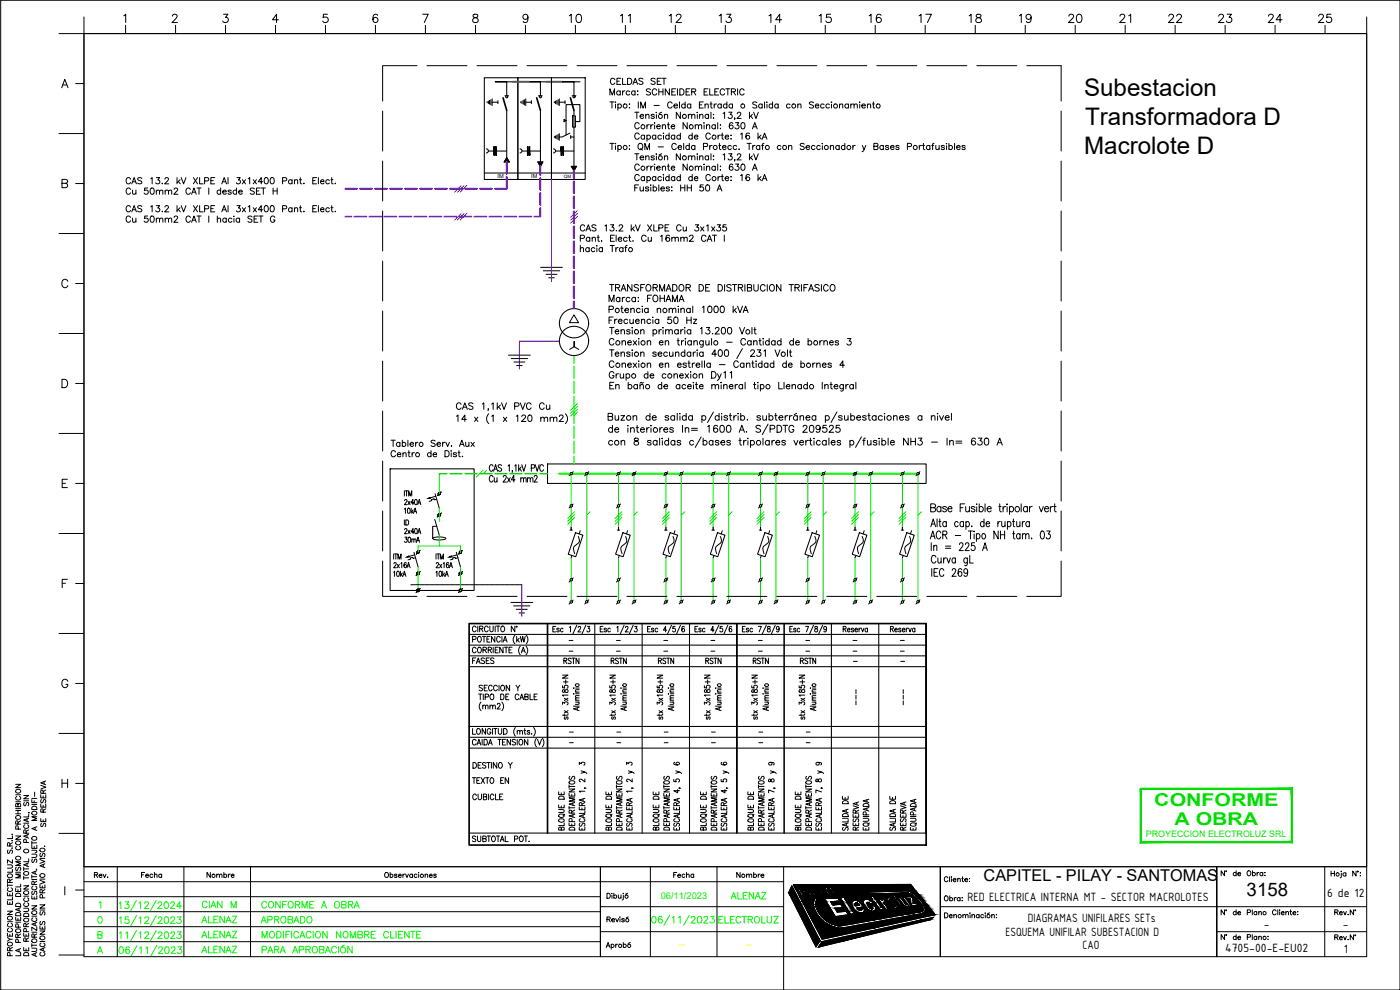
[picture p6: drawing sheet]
<svg xmlns="http://www.w3.org/2000/svg" width="420mm" height="297mm" viewBox="0 0 420 297" stroke-linecap="round" stroke-linejoin="round" font-family="sans-serif">
<defs><g id="words">
<g font-size="7.2">
<text x="325.3" y="28.9">Subestacion</text>
<text x="325.7" y="37.6">Transformadora D</text>
<text x="325.4" y="46.3">Macrolote D</text>
</g>
<g font-size="5.7">
<text x="170" y="8.1">10</text>
<text x="185.2" y="8.1">11</text>
<text x="200" y="8.1">12</text>
<text x="214.8" y="8.1">13</text>
<text x="230" y="8.1">14</text>
<text x="244.8" y="8.1">15</text>
<text x="260" y="8.1">16</text>
<text x="274.8" y="8.1">17</text>
<text x="290" y="8.1">18</text>
<text x="305.2" y="8.1">19</text>
<text x="319.6" y="8.1">20</text>
<text x="335.1" y="8.1">21</text>
<text x="349.6" y="8.1">22</text>
<text x="364.8" y="8.1">23</text>
<text x="379.6" y="8.1">24</text>
<text x="394.8" y="8.1">25</text>
</g>
<text font-size="5.6" x="374.1" y="268.9">3158</text>
<g font-size="5.3" fill="#0d0">
<text x="346.4" y="242">CONFORME</text>
<text x="352.5" y="247.4">A OBRA</text>
</g>
<g font-size="5.3" fill="#0f0">
<text x="60" y="273.8">CIAN M</text>
<text x="77.6" y="273.8">CONFORME A OBRA</text>
<text x="218.4" y="270.9">ALENAZ</text>
<text x="77.6" y="278.3">APROBADO</text>
<text x="214.8" y="278.3">ELECTROLUZ</text>
<text x="59.6" y="287.2">ALENAZ</text>
<text x="59.6" y="282.6">ALENAZ</text>
</g>
<g font-size="4.9">
<text x="182.4" y="26.5">CELDAS SET</text>
<text x="182" y="94.9">Potencia nominal 1000 kVA</text>
<text x="182" y="91.7">Marca: FOHAMA</text>
<text x="295.2" y="264.2">CAPITEL - PILAY - SANTOMAS</text>
</g>
<g font-size="4.9" fill="#0f0">
<text x="59.6" y="278">ALENAZ</text>
<text x="28.2" y="287.2">A</text>
<text x="77.6" y="282.6">MODIFICACION NOMBRE CLIENTE</text>
</g>
<g font-size="4.4">
<text x="14.8" y="249.4" transform="rotate(-90 14.8 249.4)">SE RESERVA</text>
<text x="41.6" y="264.6">Fecha</text>
<text x="61.4" y="264.6">Nombre</text>
<text x="201.4" y="264.6">Fecha</text>
<text x="220.1" y="264.6">Nombre</text>
</g>
<g font-size="3.9">
<text x="398.3" y="269">6 de 12</text>
<text x="290.4" y="270.3">RED ELECTRICA INTERNA MT - SECTOR MACROLOTES</text>
<text x="301.8" y="280.8">ESQUEMA UNIFILAR SUBESTACION D</text>
<text x="308.4" y="276.6">DIAGRAMAS UNIFILARES SETs</text>
<text x="379.3" y="278.5">-</text>
<text x="403" y="278.5">-</text>
<text x="324.9" y="284.9">CAO</text>
<text x="367.7" y="285.6">4705-00-E-EU02</text>
<text x="403.3" y="285.9">1</text>
</g>
<text font-size="2.8" fill="#0f0" x="198.3" y="269.7">06/11/2023</text>
<text font-size="2.7" fill="#0d0" x="343.9" y="251.1">PROYECCION ELECTROLUZ SRL</text>
<g font-size="2.6" fill="#ff0">
<text x="202.8" y="284.7">-</text>
<text x="223" y="284.7">-</text>
</g>
<g font-size="1.7">
<text x="149.4" y="53.4">IM</text>
<text x="159.4" y="53.4">IM</text>
</g>
<text font-size="1.4" x="169.3" y="53.4">QM</text>
</g></defs>
<!-- layer: PDF4_Elementos -->
<g fill="#000" stroke="#000" stroke-width=".3">
<path d="M152.1 47.3l.8 1.3h-1.6zM161.4 48.6h1.5l-.7 1.3zM171.5 49.9h1.5l-.7 1.3z"/>
<path d="M148.2 44l.2 2.6v-2.6zM148.2 44l.2 2.6h-.2z"/>
<path d="M148.8 44l.1 2.6v-2.6zM148.8 44l.1 2.6h-.1z"/>
<path d="M158.3 44l.2 2.6v-2.6zM158.3 44l.2 2.6h-.2z"/>
<path d="M158.8 44l.2 2.6v-2.6zM158.8 44l.2 2.6h-.2z"/>
<path d="M168.3 44l.3 2.6v-2.6zM168.3 44l.3 2.6h-.3z"/>
<path d="M168.9 44l.2 2.6v-2.6zM168.9 44l.2 2.6h-.2z"/>
</g>
<!-- layer: PDF4_ELE-Tableros -->
<path d="M140.8 187.1h137.1v66.5h-137.1zM164.3 187.1v62.9" fill="none" stroke="#000" stroke-width=".5"/>
<!-- layer: PDF4_Elementos -->
<g fill="none" stroke="#000" stroke-width=".31">
<path d="M145.4 23.3h10v30.6h-10zM146.2 30.5v.3M146.6 30.3v.8M146.9 30.1v1.2M147.3 29.9v1.6M147.7 29.7v2M147.7 30.7h1.7M149.4 30.2v.9M151.5 28.7h1.1M152.1 33.1v14.2M153.9 24.5h-5.3h3.5v4.2M155.4 23.3h10.1v30.6h-10.1z"/>
<path d="M156.3 30.5v.3M156.7 30.3v.8M157 30.1v1.2M157.4 29.9v1.6M157.8 30.7h1.7M157.8 29.7v2M159.5 30.2v.9M161.6 28.7h1.1M162.2 33.1v15.5M163.9 24.5h-5.1h3.4v4.2M165.5 23.3h10.1v30.6h-10.1zM166.4 30.5v.3"/>
<path d="M166.7 30.3v.8M167.1 30.1v1.2M167.5 29.9v1.6M167.8 30.7h1.8M167.8 29.7v2M169.3 35.8l.6 .4-.6 .3zM169.6 30.2v.9M171 39.9l-2.3 1.2h-.9M171.7 28.7h1.1M171.8 34.8h.9v3.4h-.9zM172.3 33.1v16.8M172.7 36.5h1.3v-5.1h-4.1v9.1"/>
<path d="M174.1 24.5h-5.3h3.5v4.2M145.4 51.9h30.2M146 44.7a.61 .61 0 0 1 .6 .6 .61 .61 0 0 1-.6 .6M146.5 45.3h1.8M148.8 45.3h3.3M152.1 47.3l.8 1.3h-1.6zM156.1 44.7a.61 .61 0 0 1 .6 .6 .61 .61 0 0 1-.6 .6M156.7 45.3h1.7M158.9 45.3h3.3M161.4 48.6h1.5l-.7 1.3zM166.1 44.7a.61 .61 0 0 1 .6 .6 .61 .61 0 0 1-.6 .6M166.4 40.9v.4"/>
<path d="M166.7 45.3h1.8M166.7 40.8v.7M167.1 40.5v1.2M167.5 40.3v1.6M167.8 40.1v2M169 45.3h3.3M171.3 40.7v.9M171.3 41.1h1M171.5 49.9h1.5l-.7 1.3z"/>
</g>
<path d="M151 29.4l1.1 3.7M161.1 29.4l1.1 3.7M171.2 29.4l1.1 3.7" fill="none" stroke="#000" stroke-width=".5"/>
<!-- layer: PDF4_CD-ELECTRICIDAD -->
<path d="M153.9 24.5h4.9M163.9 24.5h4.9" fill="none" stroke="#f00" stroke-width=".59"/>
<!-- layer: PDF4_MT-Unifilar_MT -->
<path d="M165.5 53.9v30.5M167.9 102.3h-12v8.4" fill="none" stroke="#00f" stroke-width=".3"/>
<path d="M162.2 80.2h6.6M163.1 81.3h4.9M163.9 82.3h3.3M164.7 83.3h1.6M152.6 106.6h6.6M153.4 107.6h5M154.3 108.6h3.2M155.1 109.7h1.6" fill="none" stroke="#000" stroke-width=".3"/>
<g fill="none" stroke="#000" stroke-width=".31">
<path d="M164.3 139.2h113.6v5.8h-113.6z"/>
<circle cx="172.3" cy="97" r="4.4"/>
<circle cx="172.3" cy="102.3" r="4.4"/>
</g>
<path d="M172.3 106.7v2.3M172.3 109.9v3.6M172.3 114.4v3.6M172.3 118.9v3.6M172.3 123.4v3.6M172.3 127.9v3.6M172.3 132.4v3.6M172.3 136.9v2.3" fill="none" stroke="#0f0" stroke-width=".41"/>
<!-- layer: PDF4_ELE-Tableros -->
<g fill="none" stroke="#000" stroke-width=".3">
<path d="M141.8 191.8h.9l.1-.7-1-.2v1.8M141.8 198.2h.6M142.8 197.4h-1v1.7M142.9 188.3a.56 .56 0 0 0-.7-.5 .56 .56 0 0 0-.4 .7v.4a.56 .56 0 0 0 .4 .7 .56 .56 0 0 0 .7-.4M142.9 194.6a.56 .56 0 0 0-.7-.4 .56 .56 0 0 0-.4 .6v.4a.57 .57 0 0 0 .4 .7 .57 .57 0 0 0 .7-.4M142.9 199.1l.6-1.7 .6 1.7M143.1 198.6h.8M143.4 187.8v1.8M143.4 191.2l.3-.3a.87 .87 0 0 1 .8 .9 .87 .87 0 0 1-.8 .9l-.4-.7zM143.4 194.4l.2-.1a.84 .84 0 0 1 .9 .6 .84 .84 0 0 1-.5 1 .87 .87 0 0 1-.7-.6 .87 .87 0 0 1 .1-.9zM143.9 188.7l1-.1v-.7l-1-.1v1.8M144.4 188.7l.5 .9"/>
<path d="M144.8 190.9h1M144.9 195l1-.1v-.6l-1-.1v1.7M145.3 190.9v1.8M145.4 197.7l-.4-.3-.5 .1-.1 .5 .9 .4 .1 .5-.4 .2-.6-.2M145.4 195l.6 .9M145.9 198.2h.6M146.1 191.8h.6M146.5 188.3a.56 .56 0 0 0-.6-.5 .56 .56 0 0 0-.5 .7v.4a.56 .56 0 0 0 .5 .7 .56 .56 0 0 0 .6-.4M146.5 195l.9-.1v-.6l-.9-.1v1.7M146.9 197.4h-1v1.7h1M147 187.8v1.3l.4 .5 .5-.3 .1-1.5M147 195l.5 .9"/>
<path d="M147.1 190.9h-1v1.8h1M148 194.2v1.7M148.2 197.7l-.3-.3-.5 .1v.6l.7 .3 .1 .5-.3 .2-.7-.2M148.5 190.9v1.8l-1-1.8v1.8M148.6 187.8v1.8M148.6 195h.6M149 187.8h1M149.5 187.8v1.8M149.5 194.2h-.9v1.7h.9M150.1 191.3a.56 .56 0 0 0-.6-.4 .56 .56 0 0 0-.5 .7v.4a.56 .56 0 0 0 .5 .7 .56 .56 0 0 0 .6-.5M150.6 187.9l.1-.1a.82 .82 0 0 1 .8 .9 .82 .82 0 0 1-.9 .8l-.3-.6zM150.6 190.9v1.8"/>
<path d="M151 192.7l.6-1.8 .6 1.8M151 194.2v1.7l-1-1.7v1.7M151.2 192.1h.7M151.4 194.2h1M151.9 194.2v1.7M152.8 195h.6M153.7 194.2h-.9v1.7h.9M154.5 187.8v1.8l-1.1-1.8v1.8M154.6 190.6a1.8 1.8 0 0 0 0 2.6M155.1 190.9v1.8M155.4 192l.5 .7M155.8 191.5l-.7 .8"/>
<path d="M156.1 193.9a1.89 1.89 0 0 0 0 2.6M156.2 190.9l.3 1.8 .4-1.8 .3 1.8 .4-1.8M156.5 195.9l.5-1.7 .6 1.7M156.7 195.3h.7M157.9 193.9a1.89 1.89 0 0 1 0 2.6M157.9 190.6a1.89 1.89 0 0 1 0 2.6M165.9 188.7h.6M166.8 187.9h-.9v1.7h.9M167.8 188.7l-.3-.2-.3 .1v.3l.6 .2v.3l-.3 .2-.4-.2M169 188.7l-.2-.1a.48 .48 0 0 0-.6 .5 .48 .48 0 0 0 .8 .3M169.2 198.3l.9-.2v-.5l-.9-.1v1.6M169.6 198.3l.5 .8"/>
<path d="M170.8 192.2h1.1M170.8 195.4h1.1M170.9 188.3l.3-.4v1.7M171.4 197.7l-.3-.2-.6 .2 .1 .4 .8 .6-.3 .4-.6-.2M171.6 197.5h1M172.1 197.5v1.6M173.1 187.6l-1.2 2.6M173.5 188.3l.1-.3 .4-.1 .3 .5-.9 1.2h.9M173.8 197.5v1.6l-.9-1.6v1.6M175.8 187.6l-1.1 2.6M176.3 187.9h.7l-.4 .7a.49 .49 0 0 1 .4 .7 .49 .49 0 0 1-.8 0M180.1 188.7h.6"/>
<path d="M181 187.9h-.9v1.7h.9M182 188.7l-.2-.2-.4 .1v.3l.6 .5-.2 .2-.5-.2M183.2 188.7a.52 .52 0 0 0-.9 .2 .52 .52 0 0 0 .6 .7l.3-.2M183.4 198.3l.8-.1v-.6l-.8-.1v1.6M183.8 198.3l.5 .8M185 192.2h1.2M185 195.4h1.2M185.1 188.3l.3-.4v1.7M185.6 197.7l-.3-.2-.6 .2 .1 .4 .8 .6-.3 .4-.6-.2M185.8 197.5h1M186.3 197.5v1.6M187.3 187.6l-1.1 2.6"/>
<path d="M187.7 188.3l.1-.3 .4-.1 .3 .5-.9 1.2h1M188 197.5v1.6l-.9-1.6v1.6M190 187.6l-1.1 2.6M190.5 187.9h.7l-.4 .7a.5 .5 0 0 1 .4 .7 .5 .5 0 0 1-.9 0M194.3 188.7h.5M195.2 187.9h-.9v1.7h.9M196.2 188.7l-.2-.2-.5 .2 .7 .4v.4l-.7-.1M197.4 188.7a.48 .48 0 0 0-.7 0 .48 .48 0 0 0 0 .7 .48 .48 0 0 0 .7 0M197.6 198.3l.8-.1v-.6l-.8-.1v1.6M198.1 198.3l.4 .8M199.2 192.2h1.2M199.2 195.4h1.2"/>
<path d="M199.8 197.7l-.3-.2-.6 .2 .1 .4 .7 .4v.6h-.5l-.3-.2M200.1 197.5h.8M200.1 189.1h-1l.6-1.2v1.7M200.5 197.5v1.6M201.5 187.6l-1.2 2.6M202.2 197.5v1.6l-.9-1.6v1.6M202.6 187.9h-.6l-.1 .7a.5 .5 0 0 1 .7 .1 .5 .5 0 0 1-.1 .7 .5 .5 0 0 1-.7-.1M204.2 187.6l-1.1 2.6M205.4 188.2l-.3-.3a.94 .94 0 0 0 0 1.7 .5 .5 0 0 0 .3-.6 .5 .5 0 0 0-.6-.4l-.2 .5M208.6 188.7h.5M209.4 187.9h-.8v1.7h.8M210.4 188.7l-.2-.2-.5 .2 .7 .4v.4l-.7-.1"/>
<path d="M211.6 188.7l-.1-.1a.48 .48 0 0 0-.7 .5 .48 .48 0 0 0 .8 .3M211.8 198.3l.8-.2v-.5l-.8-.1v1.6M212.3 198.3l.4 .8M213.4 192.2h1.1M213.4 195.4h1.1M214 197.7l-.3-.2-.5 .1-.1 .4 .8 .4 .1 .5-.3 .2-.6-.2M214.3 197.5h.8M214.3 189.1h-1l.7-1.2v1.7M214.7 197.5v1.6M215.7 187.6l-1.2 2.6M216.4 197.5v1.6l-.9-1.6v1.6M216.8 187.9h-.7v.7a.5 .5 0 0 1 .7 0 .5 .5 0 0 1 0 .8 .5 .5 0 0 1-.7-.1"/>
<path d="M218.4 187.6l-1.1 2.6M219.6 188.2l-.3-.3a.97 .97 0 0 0-.1 1.7 .5 .5 0 0 0 .4-.6 .5 .5 0 0 0-.6-.4l-.2 .5M222.8 188.7h.5M223.6 187.9h-.8v1.7h.8M224.6 188.7l-.2-.2-.4 .2 .6 .4v.4l-.6-.1M225.9 188.7a.48 .48 0 0 0-.7 0 .48 .48 0 0 0 0 .7 .48 .48 0 0 0 .7 0M226.1 198.3l.7-.1 .1-.6-.8-.1v1.6M226.5 198.3l.4 .8M227.6 187.9h.9l-.7 1.7M227.6 192.2h1.2M227.6 195.4h1.2M228.2 197.7l-.3-.2-.6 .2 .1 .4 .8 .6-.3 .4-.6-.2"/>
<path d="M228.5 197.5h.9M228.9 197.5v1.6M230 187.6l-1.2 2.6M230.4 188v.5a.58 .58 0 0 1 .8 .4 .58 .58 0 0 1-.6 .7 .61 .61 0 0 1-.3-.8 .61 .61 0 0 1 .8-.3v-.5zM230.6 197.5v1.6l-.9-1.6v1.6M232.7 187.6l-1.2 2.6M233.8 188.5l-.2 .4a.48 .48 0 0 1-.6-.4 .48 .48 0 0 1 .6-.5l.2 1.3-.3 .3-.4-.2M237 188.7h.5M237.8 187.9h-.8v1.7h.8M238.9 188.7l-.3-.2-.4 .2 .6 .4v.4l-.4 .1-.2-.2M240 188.7l-.1-.1a.48 .48 0 0 0-.7 .5 .48 .48 0 0 0 .8 .3M240.2 198.3l.8-.1v-.6l-.8-.1v1.6"/>
<path d="M240.7 198.3l.4 .8M241.8 187.9h.9l-.7 1.7M241.8 192.2h1.2M241.8 195.4h1.2M242.4 197.7l-.3-.2-.6 .2 .1 .4 .8 .6-.3 .4-.6-.2M242.7 197.5h.9M243.1 197.5v1.6M244.1 187.6l-1.1 2.6M244.6 188v.5a.63 .63 0 0 1 .7 .4 .63 .63 0 0 1-.2 .7 .53 .53 0 0 1-.7-.5 .53 .53 0 0 1 .7-.5l.2-.6zM244.8 197.5v1.6l-.9-1.6v1.6M246.9 187.6l-1.2 2.6M248 188.5l-.1 .4a.46 .46 0 0 1-.7-.5 .46 .46 0 0 1 .8-.2l-.1 1.3-.6-.1"/>
<path d="M253 188.7l.8-.1v-.6l-.8-.1v1.7M253.5 188.7l.4 .9M254.3 189h.8l-.1-.4a.48 .48 0 0 0-.7 .5 .48 .48 0 0 0 .8 .3M256 192.2h1.2M256 195.4h1.2M256.1 198.4h1.2M256.2 188.7l-.3-.2-.4 .1v.3l.7 .5-.3 .2-.4-.2M256.6 189h.8l-.1-.4a.47 .47 0 0 0-.6 .1 .47 .47 0 0 0 0 .7 .47 .47 0 0 0 .7 0M257.8 188.5v1.1M258.3 188.5l-.3 .1-.2 .4M258.5 188.5l.4 1.1 .4-1.1M260.4 188.7l-.1-.1a.48 .48 0 0 0-.7 .5 .48 .48 0 0 0 .8 .3"/>
<path d="M260.4 188.5v1.1M267.2 188.7l.8-.1v-.6l-.8-.1v1.7M267.7 188.7l.4 .9M268.5 189h.8l-.1-.4a.48 .48 0 0 0-.7 .5 .48 .48 0 0 0 .8 .3M270.2 192.2h1.2M270.2 195.4h1.2M270.3 198.4h1.2M270.4 188.7l-.3-.2-.4 .2 .6 .4v.4l-.6-.1M270.8 189h.8l-.1-.4a.47 .47 0 0 0-.7 .5 .47 .47 0 0 0 .8 .3M272 188.5v1.1M272.5 188.5l-.3 .1-.2 .4M272.7 188.5l.4 1.1 .4-1.1"/>
<path d="M274.6 188.7l-.2-.1a.48 .48 0 0 0-.6 .5 .48 .48 0 0 0 .8 .3M274.6 188.5v1.1M141.8 218.6v1.7h.9M143.3 218.7a.78 .78 0 0 1 .9 .7 .78 .78 0 0 1-.9 .8l-.3-.5zM143.6 208.2h1.1M144.1 208.2v1.7M144.4 210.7a1.8 1.8 0 0 0 0 2.5M144.8 205.8l-.4-.2-.5 .1v.4l.8 .5 .1 .4-.4 .3-.6-.3M144.9 211.9l.3-.3 .4 .1 .1 1M144.9 211.6v1.1M145 208.2v1.7M145.3 206.4h.6"/>
<path d="M145.6 209.1h.9l.1-.3-.1-.5-.9-.1v1.7M145.7 218.6v1.7l-1-1.7v1.7M145.7 211.9l.3-.3 .4 .1 .1 1M146.3 205.6h-1v1.7h1M147 211.9l.4-.3 .4 .1 .1 1M147 211.6v1.1M147.2 208.5l.3-.3a.85 .85 0 0 1 .7 .9 .85 .85 0 0 1-.7 .8l-.5-.6zM147.3 219a.57 .57 0 0 0-.6-.4 .57 .57 0 0 0-.5 .6v.5a.57 .57 0 0 0 .6 .6 .57 .57 0 0 0 .5-.6h-.4M147.7 206a.54 .54 0 0 0-.6-.4 .54 .54 0 0 0-.5 .6v.4a.54 .54 0 0 0 .5 .7 .54 .54 0 0 0 .6-.5M147.8 218.6v1.7M147.9 211.9l.3-.3 .4 .1 .1 1M148.2 218.6h1"/>
<path d="M148.7 218.6v1.7M149.3 211.4l.1-.3 .4-.1 .3 .5-.9 1.2h1M149.3 206a.58 .58 0 0 0-.7-.4 .58 .58 0 0 0-.5 .6v.4a.57 .57 0 0 0 .5 .7 .57 .57 0 0 0 .7-.5M149.5 218.6v1.2l.5 .5 .4-.1 .2-.4v-1.2M149.8 205.6v1.7M150.3 208.2a.86 .86 0 0 1 1 .9 .86 .86 0 0 1-1 .8zM150.4 205.8l.3-.2a.85 .85 0 0 1 .8 .8 .85 .85 0 0 1-.8 .9l-.4-.7zM150.6 210.7a1.8 1.8 0 0 1 0 2.5M151.1 218.6a.88 .88 0 0 1 1.1 .8 .88 .88 0 0 1-1.1 .9zM151.8 209.1h.6M152.7 208.2h-.9v1.7h.9M152.9 205.6v1.7l-1-1.7v1.7"/>
<path d="M154.7 218.3a1.89 1.89 0 0 0 0 2.6M154.9 205.6l.5 .8v.9M155.2 219.5l.4-.3h.3l.1 1.1M155.2 219.2v1.1M155.7 208.6a.56 .56 0 0 0-.7-.3 .56 .56 0 0 0-.4 .6v.4a.56 .56 0 0 0 .4 .6 .56 .56 0 0 0 .7-.4M156 219.5l.4-.3h.3l.1 1.1M156 209.9l.6-1.7 .6 1.7M156 205.6l-.6 .8M156.2 209.4h.7M157.2 219.2h.5M157.5 218.6v1.4l.3 .3M157.5 209.1l.9-.2v-.6l-.9-.1v1.7l.9-.1 .1-.6-.3-.1"/>
<path d="M159 219.4l-.3-.2-.5 .2 .7 .4v.4l-.4 .1-.3-.2M159.1 208.2v1.7h.8M160.1 218.3a1.8 1.8 0 0 1 0 2.6M160.3 209.1h.6M161.2 208.2h-.9v1.7h.9M168.8 211.3v-.6l.6 .3a.5 .5 0 0 1 .8-.4 .5 .5 0 0 1 0 .9M168.8 205.7v.6l.7 .1a.51 .51 0 0 1 0-.7 .51 .51 0 0 1 .8 .1 .51 .51 0 0 1-.1 .7M168.8 202.6h1.7l-1.7 .9h1.7M168.9 207v.7h.4a.61 .61 0 0 1 .4-.7 .61 .61 0 0 1 .8 .2 .53 .53 0 0 1-.6 .6 .53 .53 0 0 1-.5-.7zM169.1 204.6h1.4M169.3 214.3v.5M169.3 213.2l1.2 .7"/>
<path d="M169.3 209.5l1.2 .7M169.6 215.1l-.3 .2 .3 .5 .4-.6h.4l.1 .4-.2 .2M169.8 204v1.2M170.5 214.2l-.3 .4h-1.4M170.5 208.6h-1.7l.3 .3M170.5 213.2l-1.2 .7M170.5 209.5l-1.2 .7M170.9 219.7h1.2M172.1 208.2h.2zM172.1 206.4h.2zM172.1 211.9h1.7M172.7 210.7h1.1"/>
<path d="M172.7 210.1h1.1M172.7 207.7h1.1M172.8 206.4h1M172.8 208.2h1M173.3 212.4v.6M173.5 210.7l.3 .2-.1 .3-1 .1M173.8 212.2l-1.7 .5 1.7 .5M173.8 209.4l-1 .1-.1 .3 .3 .3M173.8 208.7h-1l-.1 .4 .3 .3M173.8 206.9l-1 .1-.1 .4 .3 .3M183 211.3v-.6l.7 .3a.5 .5 0 0 1 .7-.4 .5 .5 0 0 1 0 .9M183 205.7v.6l.7 .1a.51 .51 0 0 1 0-.7 .51 .51 0 0 1 .8 .1 .51 .51 0 0 1-.1 .7"/>
<path d="M183 202.6h1.7l-1.7 .9h1.7M183.1 207v.7h.5a.61 .61 0 0 1 .3-.8 .61 .61 0 0 1 .8 .3 .53 .53 0 0 1-.6 .6 .53 .53 0 0 1-.4-.7zM183.3 204.6h1.4M183.6 214.3v.5M183.6 213.2l1.1 .7M183.6 209.5l1.1 .7M183.8 215.1l-.2 .2 .1 .4h.3l.2-.5 .3-.1 .2 .2-.2 .5M184 204v1.2M184.7 214.2l-.3 .4h-1.4M184.7 208.6h-1.7l.3 .3M184.7 213.2l-1.1 .7M184.7 209.5l-1.1 .7"/>
<path d="M185.1 219.7h1.2M186.3 208.2h.2zM186.3 211.9h1.7M186.4 206.3v.2zM186.9 210.7h1.1M186.9 210.1h1.1M186.9 207.7h1.1M187 206.4h1M187 208.2h1M187.5 212.4v.6M187.7 210.7l.3 .2-.1 .3-1 .1M188 212.2l-1.7 .5 1.7 .5"/>
<path d="M188 209.4l-1 .1-.1 .3 .3 .3M188 208.7h-1l-.1 .4 .3 .3M188 206.9l-1 .1-.1 .4 .3 .3M197.2 211.3v-.6l.7 .3a.49 .49 0 0 1 .7-.4 .49 .49 0 0 1 0 .9M197.2 205.7v.6l.7 .1a.5 .5 0 0 1 .1-.7 .5 .5 0 0 1 .7 .1 .5 .5 0 0 1-.1 .7M197.2 202.6h1.7l-1.7 .9h1.7M197.3 207v.7h.5a.61 .61 0 0 1 .3-.8 .61 .61 0 0 1 .8 .3 .53 .53 0 0 1-.6 .6 .53 .53 0 0 1-.4-.7zM197.4 204.6h1.5M197.8 214.3v.5M197.8 213.2l1.1 .7M197.8 209.5l1.1 .7M198 215.1l-.2 .2 .2 .5 .4-.6h.4l.1 .4-.2 .2"/>
<path d="M198.2 204v1.2M198.9 214.2l-.3 .4h-1.4M198.9 208.6h-1.7l.4 .3M198.9 213.2l-1.1 .7M198.9 209.5l-1.1 .7M199.3 219.7h1.2M200.5 208.2h.2zM200.5 211.9h1.7M200.6 206.3v.2zM201.1 210.7h1.1M201.1 210.1h1.1M201.1 207.7h1.1"/>
<path d="M201.2 206.4h1M201.2 208.2h1M201.7 212.4v.6M201.9 210.7l.3 .2v.3l-1.1 .1M202.2 212.2l-1.7 .5 1.7 .5M202.2 209.4l-1 .1-.1 .3 .3 .3M202.2 208.7h-1l-.1 .4 .3 .3M202.2 206.9l-1 .1-.1 .4 .3 .3M211.4 211.3v-.6l.7 .3a.5 .5 0 0 1 .7-.4 .5 .5 0 0 1 0 .9M211.4 205.7v.6l.7 .1a.5 .5 0 0 1 .1-.7 .5 .5 0 0 1 .7 .1 .5 .5 0 0 1-.1 .7M211.4 202.6h1.7l-1.7 .9h1.7M211.5 207v.7h.5a.61 .61 0 0 1 .4-.8 .61 .61 0 0 1 .7 .3 .54 .54 0 0 1-.6 .6 .54 .54 0 0 1-.4-.7z"/>
<path d="M211.6 204.6h1.5M212 214.3v.5M212 213.2l1.1 .7M212 209.5l1.1 .7M212.2 215.1l-.2 .2 .2 .5 .4-.6h.4l.1 .4-.2 .2M212.4 204v1.2M213.1 214.2l-.3 .4h-1.4M213.1 208.6h-1.7l.3 .3M213.1 213.2l-1.1 .7M213.1 209.5l-1.1 .7M213.5 219.7h1.2M214.7 208.2h.2z"/>
<path d="M214.7 211.9h1.7M214.8 206.3v.2zM215.3 210.7h1.1M215.3 210.1h1.1M215.3 207.7h1.1M215.4 206.4h1M215.4 208.2h1M215.8 212.4v.6M216.1 210.7l.3 .2v.3l-1.1 .1M216.4 212.2l-1.7 .5 1.7 .5M216.4 209.4l-1 .1-.1 .3 .3 .3M216.4 208.7h-1l-.1 .4 .3 .3"/>
<path d="M216.4 206.9l-1 .1-.1 .4 .3 .3M225.6 211.3v-.6l.7 .3a.51 .51 0 0 1 .7-.4 .51 .51 0 0 1 0 .9M225.6 205.7v.6l.8 .1a.51 .51 0 0 1 0-.7 .51 .51 0 0 1 .7 .1 .51 .51 0 0 1-.1 .7M225.6 202.6h1.7l-1.7 .9h1.7M225.7 207v.7h.5a.66 .66 0 0 1 .3-.7 .66 .66 0 0 1 .7 0 .54 .54 0 0 1-.3 .8 .54 .54 0 0 1-.6-.7zM225.9 204.6h1.4M226.2 214.3v.5M226.2 213.2l1.1 .7M226.2 209.5l1.1 .7M226.4 215.1l-.2 .2 .1 .4h.3l.5-.6 .2 .2-.2 .5M226.6 204v1.2M227.3 214.2l-.3 .4h-1.4"/>
<path d="M227.3 208.6h-1.7l.4 .3M227.3 213.2l-1.1 .7M227.3 209.5l-1.1 .7M227.7 219.7h1.2M228.9 208.2h.2zM228.9 206.4h.2zM228.9 211.9h1.7M229.5 210.7h1.1M229.5 210.1h1.1M229.5 207.7h1.1M229.6 206.4h1M229.6 208.2h1"/>
<path d="M230.1 212.4v.6M230.3 210.7l.3 .2v.3l-1.1 .1M230.6 212.2l-1.7 .5 1.7 .5M230.6 209.4l-1 .1-.1 .3 .3 .3M230.6 208.7h-1l-.1 .4 .3 .3M230.6 206.9l-1 .1-.1 .4 .3 .3M239.8 211.3v-.6l.7 .3a.5 .5 0 0 1 .7-.4 .5 .5 0 0 1 .2 .8l-.2 .1M239.8 205.7v.6l.7 .1a.5 .5 0 0 1 .1-.7 .5 .5 0 0 1 .7 .1 .5 .5 0 0 1-.1 .7M239.8 202.6h1.7l-1.7 .9h1.7M239.9 207v.7h.5a.61 .61 0 0 1 .4-.8 .61 .61 0 0 1 .7 .3 .53 .53 0 0 1-.6 .6 .53 .53 0 0 1-.4-.7zM240 204.6h1.5M240.4 214.3v.5"/>
<path d="M240.4 213.2l1.1 .7M240.4 209.5l1.1 .7M240.6 215.1l-.2 .2 .2 .5 .4-.6h.5v.4l-.2 .2M240.8 204v1.2M241.5 214.2l-.3 .4h-1.4M241.5 208.6h-1.7l.3 .3M241.5 213.2l-1.1 .7M241.5 209.5l-1.1 .7M242 219.7h1.1M243.1 208.2h.2zM243.1 206.4h.2zM243.1 211.9h1.8"/>
<path d="M243.7 210.7h1.2M243.7 210.1h1.2M243.7 207.7h1.2M243.8 206.4h1.1M243.8 208.2h1.1M244.3 212.4v.6M244.5 210.7l.4 .2-.1 .3-1.1 .1M244.9 212.2l-1.8 .5 1.8 .5M244.9 209.4l-1.1 .1-.1 .3 .3 .3M244.9 208.7h-1.1l-.1 .4 .3 .3M244.9 206.9l-1.1 .1-.1 .4 .3 .3M256.9 206.9v1.2"/>
<path d="M256.9 208.6v1.1M256.9 210.3v1.2M271.1 206.9v1.2M271.1 208.6v1.1M271.1 210.3v1.2M141.8 233.3h1M141.9 228.8a.88 .88 0 0 1 1.1 .8 .88 .88 0 0 1-1.1 .9zM142.3 233.3v1.8M142.9 222.3a.56 .56 0 0 0-.7-.5 .56 .56 0 0 0-.4 .7v.4a.56 .56 0 0 0 .4 .6 .56 .56 0 0 0 .7-.4M143 238.7a.56 .56 0 0 0-.7-.5 .56 .56 0 0 0-.4 .7v.4a.56 .56 0 0 0 .4 .7 .56 .56 0 0 0 .7-.4M143.1 234.1h.6M143.1 223.5l.6-1.7 .6 1.7"/>
<path d="M143.4 223h.7M143.5 238.2v1.3l.4 .5 .6-.5v-1.3M143.5 229.6h.6M144.1 233.3h-1v1.8h1M144.4 228.8h-.9v1.7h.9M144.4 233.3l1 1.8M144.7 221.8v1.7M145.1 239.1l.9-.1v-.6l-.9-.2v1.8l.9-.2v-.6l-.3-.1M145.3 221.8a.86 .86 0 0 1 1 .9 .86 .86 0 0 1-1 .8zM145.4 233.3l-1 1.8M145.7 233.3h1M145.8 229.1l-.4-.3-.6 .3 .1 .3 .8 .3a.51 .51 0 0 1-.2 .8 .51 .51 0 0 1-.7-.3"/>
<path d="M146.1 228.8h1M146.2 233.3v1.8M146.6 223.5l.6-1.7 .5 1.7M146.6 228.8v1.7M146.6 238.2v1.8M146.8 223h.7M147.3 233.5l.2-.2a.87 .87 0 0 1 .7 .9 .87 .87 0 0 1-.7 .9 1.03 1.03 0 0 1-.2-1.6zM147.5 228.8v1.7M148.2 238.7a.54 .54 0 0 0-.6-.5 .54 .54 0 0 0-.5 .7v.4a.54 .54 0 0 0 .5 .7 .54 .54 0 0 0 .6-.4M148.7 238.2v1.8h.9M149.1 228.8v1.7l-1.1-1.7v1.7M149.4 221.8h1"/>
<path d="M149.7 229.1l.3-.3a.82 .82 0 0 1 .8 .9 .82 .82 0 0 1-.9 .7l-.3-.5zM149.9 221.8v1.7M149.9 239.1h.6M150.3 234.1h.5M150.8 222.7h.6M150.9 238.2h-1v1.8h1M151.2 233.3h-.9v1.8h.9M151.7 221.8h-.9v1.7h.9M152.6 228.8l.5 .8v.9M152.6 233.3v1.8l-1-1.8v1.8M153.2 221.8v1.7l-1-1.7v1.7M153.7 228.8l-.6 .8"/>
<path d="M154.7 222.1l-.3-.3-.7 .3 .1 .3 .9 .5-.1 .6h-.6l-.3-.2M155.2 221.8v1.7M155.9 222.1l.1-.2a.79 .79 0 0 1 .9 .8 .79 .79 0 0 1-.9 .8l-.3-.6zM158.4 221.8v1.7l-1-1.7v1.7M159.6 220.2h.1M161 221.5a1.89 1.89 0 0 0 0 2.6M161.3 221.8l.6 1.7 .6-1.7M162.7 221.5a1.89 1.89 0 0 1 0 2.6M167.7 237.6v.8h1.6v-.8M167.8 239.1a.89 .89 0 0 1 1-.2 .89 .89 0 0 1 .5 .9h-1.6zM168.4 237.9v.5M170.8 238.1v.8h1.7v-.8"/>
<path d="M170.8 236.7h1.7l-1.7 .9h1.7M170.8 235.5v.9M170.8 236h1.7M170.9 234.5a.97 .97 0 0 1 1.6 .4 .97 .97 0 0 1-.9 .4 .97 .97 0 0 1-.8-.7zM170.9 222.8h1.2M171 232.9a.44 .44 0 0 0-.2 .7 .44 .44 0 0 0 .7 0l.2-.4a.47 .47 0 0 1 .8-.1 .47 .47 0 0 1-.2 .7M171.6 238.4v.5M172.5 239.4h-1.7l1.7 .5-1.7 .5h1.7M173.8 229.4v-.7l.7 .5a.49 .49 0 0 1 .7-.5 .49 .49 0 0 1 0 .9M174.4 231.3l1.1 .3-1.1 .4M175 239.7v.7M175.5 236.4l.3 .2"/>
<path d="M175.5 239.5l-1.7 .5 1.7 .6M175.5 237.4h-1.7l.4 .3M175.5 233.7v.9l-1.2-.8-.5 .3 .1 .3 .3 .2M175.5 231.6l.6 .5M181.8 237.6v.8h1.7v-.8M181.9 239.1a.92 .92 0 0 1 1.1-.2 .92 .92 0 0 1 .5 .9h-1.7zM182.7 237.9v.5M185 238.1v.8h1.7v-.8M185 236.7h1.7l-1.7 .9h1.7M185 236h1.7M185 235.5v.9M185.1 234.5a.86 .86 0 0 1 .9-.3 .86 .86 0 0 1 .6 .8 .84 .84 0 0 1-1 .4 .84 .84 0 0 1-.5-.9z"/>
<path d="M185.1 222.8h1.2M185.2 232.9a.44 .44 0 0 0-.2 .7 .44 .44 0 0 0 .7 .1l.3-.6a.46 .46 0 0 1 .7 .1 .46 .46 0 0 1-.2 .6M185.8 238.4v.5M186.7 239.4h-1.7l1.7 .5-1.7 .5h1.7M188.1 229.4v-.7l.6 .5a.5 .5 0 0 1 .7-.5 .5 .5 0 0 1 0 .9M188.6 231.3l1.1 .3-1.1 .4M189.2 239.7v.7M189.6 236.4l.5 .2M189.7 239.5l-1.6 .5 1.6 .6M189.7 237.4h-1.6l.3 .3M189.7 233.7v.9l-1.3-.8-.3 .1v.4l.3 .3M189.7 231.6l.6 .5"/>
<path d="M196 237.6v.8h1.7v-.8M196.1 239.1a.93 .93 0 0 1 1.1-.2 .93 .93 0 0 1 .5 .9h-1.7zM196.8 237.9v.5M199.2 238.1v.8h1.7v-.8M199.2 236.7h1.7l-1.7 .9h1.7M199.2 236h1.7M199.2 235.5v.9M199.3 234.5a.86 .86 0 0 1 .9-.3 .86 .86 0 0 1 .6 .8 .84 .84 0 0 1-.9 .4 .84 .84 0 0 1-.6-.9zM199.3 222.8h1.2M199.4 232.9a.44 .44 0 0 0-.2 .7 .44 .44 0 0 0 .7 .1l.2-.5a.47 .47 0 0 1 .8-.1 .47 .47 0 0 1-.2 .7M200 238.4v.5M200.9 239.4h-1.7l1.7 .5-1.7 .5h1.7"/>
<path d="M202.2 233.8v.7h.7a.53 .53 0 0 1 .1-.7 .53 .53 0 0 1 .7 .1 .53 .53 0 0 1-.1 .7M202.5 228.7l-.2 .1a.84 .84 0 0 0 .7 .9 .84 .84 0 0 0 .9-.5 .46 .46 0 0 0-.6-.5 .46 .46 0 0 0-.2 .7l.3 .1M202.8 231.3l1.1 .3-1.1 .4M203.4 236.9v1l-1.2-.7h1.7M203.4 239.7v.7M203.8 236.4l.5 .2M203.9 239.5l-1.7 .5 1.7 .6M203.9 231.6l.6 .5M210.2 237.6v.8h1.8v-.8M210.3 239.1a.93 .93 0 0 1 1.1-.2 .93 .93 0 0 1 .6 .9h-1.8zM211.1 237.9v.5M213.4 238.1v.8h1.7v-.8"/>
<path d="M213.4 236.7h1.7l-1.7 .9h1.7M213.4 236h1.7M213.4 235.5v.9M213.5 234.5a.97 .97 0 0 1 1.6 .4 .93 .93 0 0 1-.9 .4 .93 .93 0 0 1-.8-.7zM213.5 222.8h1.2M213.6 232.9l-.2 .4 .2 .5h.4l.3-.6a.47 .47 0 0 1 .8-.1 .47 .47 0 0 1-.3 .7M214.2 238.4v.5M215.1 239.4h-1.7l1.7 .5-1.7 .5h1.7M216.4 233.8v.7l.7 .1a.53 .53 0 0 1 .1-.8 .53 .53 0 0 1 .7 .1 .53 .53 0 0 1-.1 .7M216.6 228.7l-.2 .5a.99 .99 0 0 0 1.7-.1 .47 .47 0 0 0-.4-.5 .47 .47 0 0 0-.5 .4 .47 .47 0 0 0 .4 .5M217 231.3l1.1 .3-1.1 .4M217.6 236.9v1l-1.2-.7h1.7"/>
<path d="M217.6 239.7v.7M218.1 236.4l.3 .2M218.1 239.5l-1.7 .5 1.7 .6M218.1 231.6l.6 .5M224.5 237.6v.8h1.6v-.8M224.6 239.1a.9 .9 0 0 1 1-.2 .9 .9 0 0 1 .5 .9h-1.6zM225.3 237.9v.5M227.6 238.1v.8h1.7v-.8M227.6 236.7h1.7l-1.7 .9h1.7M227.6 236h1.7M227.6 235.5v.9M227.7 234.5a.97 .97 0 0 1 1.6 .4 .97 .97 0 0 1-.9 .4 .97 .97 0 0 1-.8-.7z"/>
<path d="M227.7 222.8h1.2M227.9 232.9a.44 .44 0 0 0-.3 .7 .44 .44 0 0 0 .8 0l.1-.4a.47 .47 0 0 1 .8-.1 .47 .47 0 0 1-.2 .7M228.4 238.4v.5M229.3 239.4h-1.7l1.7 .5-1.7 .5h1.7M230.7 233.8v.7h.5a.61 .61 0 0 1 .4-.7 .61 .61 0 0 1 .7 .3 .53 .53 0 0 1-.5 .6 .53 .53 0 0 1-.5-.7zM231.2 231.3l1.1 .3-1.1 .4M231.2 228.7l.4 .2a.46 .46 0 0 1-.5 .7 .46 .46 0 0 1-.2-.8l.3-.1a.8 .8 0 0 1 1.1 .5l-.2 .3M231.8 239.7v.7M232.3 236.4l.4 .2M232.3 239.5l-1.6 .5 1.6 .6M232.3 237.6l-1.6-.6v.9M232.3 231.6l.6 .5"/>
<path d="M238.7 237.6v.8h1.7v-.8M238.7 239.1a.93 .93 0 0 1 1.1-.2 .93 .93 0 0 1 .6 .9h-1.7zM239.5 237.9v.5M241.8 238.1v.8h1.7v-.8M241.8 236.7h1.7l-1.7 .9h1.7M241.8 236h1.7M241.8 235.5v.9M241.9 234.5a.97 .97 0 0 1 1.6 .4 .96 .96 0 0 1-.9 .4 .96 .96 0 0 1-.8-.7zM242 222.8h1.1M242.1 232.9a.44 .44 0 0 0-.2 .7 .44 .44 0 0 0 .7 0l.1-.4a.47 .47 0 0 1 .8-.1 .47 .47 0 0 1-.2 .7M242.6 238.4v.5M243.5 239.4h-1.7l1.7 .5-1.7 .5h1.7"/>
<path d="M244.9 233.8v.7h.5a.61 .61 0 0 1 .4-.7 .61 .61 0 0 1 .7 .3 .53 .53 0 0 1-.5 .6 .53 .53 0 0 1-.5-.7zM245.4 231.3l1.1 .3-1.1 .4M245.4 228.7l.3 .1a.44 .44 0 0 1 0 .6 .44 .44 0 0 1-.6 0 .44 .44 0 0 1 0-.6l.3-.1a.8 .8 0 0 1 1.1 .5l-.2 .3M246 239.7v.7M246.5 236.4l.4 .2M246.5 239.5l-1.6 .5 1.6 .6M246.5 237.6l-1.6-.6v.9M246.5 231.6l.6 .5M252.8 238.9v.9h1.7v-.9M253.6 239.2v.6M260.2 240v.6M260.8 239.8l-1.8 .5 1.8 .5"/>
<path d="M267 238.9v.9h1.8v-.9M267.9 239.2v.6M274.4 240v.6M274.9 239.8l-1.7 .5 1.7 .5M142.8 251.1l-.4-.3-.5 .1-.1 .5 .9 .5 .1 .4-.4 .2-.6-.2M143.3 250.8v1.2l.4 .5 .6-.2v-1.5M144.9 251.6h.9l.1-.6-1-.2v1.7l1-.1v-.6l-.4-.2M146.2 250.8h1M146.7 250.8v1.7M147.7 251.1l.1-.2a.77 .77 0 0 1 .9 .8 .77 .77 0 0 1-.9 .8l-.3-.6zM149 250.8h1M149.5 250.8v1.7"/>
<path d="M150.1 252.5l.6-1.7 .6 1.7M150.4 252h.7M151.6 250.8v1.7h.9M154.4 251.7l1-.1v-.6l-1-.2v1.7M156 251.1l.2-.2a.78 .78 0 0 1 .9 .8 .78 .78 0 0 1-.9 .8l-.3-.6zM157.3 250.8h1M157.8 250.8v1.7M158.7 252.5h.2zM167.7 242.9h1.1l.5 .4-.2 .4-1.4 .1M167.7 241.5v.9h1.6v-.9M167.8 245.9a.82 .82 0 0 1 .9-.3 .82 .82 0 0 1 .6 .8 .82 .82 0 0 1-1 .4 .82 .82 0 0 1-.5-.9zM167.8 244.5a.82 .82 0 0 1 .9-.3 .82 .82 0 0 1 .6 .8 .81 .81 0 0 1-1 .4 .81 .81 0 0 1-.5-.9z"/>
<path d="M168.4 248.5l.4-.3 .5 .3v.6h-1.6l.1-.9 .5 .1 .1 .8M168.4 241.8v.6M169.3 246.9v.8h-1.6M169.5 244.3l-.5 .4M170.8 246.9v.8h1.7v-.8M170.8 242.4h1.7M170.8 241.9v.9M170.9 248.4a.94 .94 0 0 1 1-.2 .94 .94 0 0 1 .6 .9h-1.7zM171.6 244l-.1-.8h-.6l-.1 .8h1.7M171.6 247.2v.5M171.7 246.5l-.1-.8h-.7l-.1 .8h1.7M171.9 241v.6"/>
<path d="M171.9 244.5v.6M172.5 244.3l-1.7 .5 1.7 .5M172.5 240.8l-1.7 .5 1.7 .5M172.5 243.1l-.9 .5M173.8 248.2v.9h1.7v-.9M173.8 242.1v.9h1.7v-.9M174.1 247l-.3 .3 .3 .6 .5-.2 .2-.6h.7v.5l-.2 .3M174.2 245.7a.49 .49 0 0 0-.3 .6 .49 .49 0 0 0 .6 .3h.4a.49 .49 0 0 0 .6-.3 .49 .49 0 0 0-.4-.6M174.7 241.7l-.1-.7-.6-.1-.2 .8h1.7M174.7 242.4v.6M174.7 248.6v.5M175 244.6v.6"/>
<path d="M175.5 244.3l-1.7 .6 1.7 .5M175.5 243.3v.8h-1.7M175.5 240.8l-.8 .5M181.8 242.9h1.3l.4 .4-.2 .4-1.5 .1M181.8 241.5v.9h1.7v-.9M181.9 245.9a.98 .98 0 0 1 1.6 .4 .94 .94 0 0 1-.9 .4 .94 .94 0 0 1-.8-.6zM181.9 244.5a.85 .85 0 0 1 1-.3 .85 .85 0 0 1 .6 .8 .85 .85 0 0 1-1 .3 .85 .85 0 0 1-.6-.8zM182.7 248.5l.3-.3 .5 .3v.6h-1.7l.1-.8 .6-.1 .2 .9M182.7 241.8v.6M183.5 246.9v.8h-1.7M183.7 244.3l-.5 .4M185 246.9v.8h1.7v-.8"/>
<path d="M185 242.4h1.7M185 241.9v.9M185.1 248.4a.94 .94 0 0 1 1-.2 .94 .94 0 0 1 .6 .9h-1.7zM185.8 244l-.1-.8h-.6l-.1 .8h1.7M185.8 247.2v.5M185.9 246.5l-.1-.8h-.7l-.1 .8h1.7M186.1 241v.6M186.1 244.5v.6M186.7 244.3l-1.7 .5 1.7 .5M186.7 240.8l-1.7 .5 1.7 .5M186.7 243.1l-.9 .5M188.1 248.2v.9h1.6v-.9"/>
<path d="M188.1 242.1v.9h1.6v-.9M188.3 247l-.2 .3 .2 .6h.3l.4-.8h.6l.1 .5-.2 .3M188.4 245.7a.48 .48 0 0 0-.3 .6 .48 .48 0 0 0 .6 .3h.4a.48 .48 0 0 0 .6-.3 .48 .48 0 0 0-.4-.6M188.8 241.7l-.1-.7-.5-.1-.1 .8h1.6M188.8 242.4v.6M188.8 248.6v.5M189.2 244.6v.6M189.7 244.3l-1.6 .6 1.6 .5M189.7 243.3v.8h-1.6M189.7 240.8l-.9 .5M196 242.9h1.3l.4 .4-.2 .4-1.5 .1M196 241.5v.9h1.7v-.9"/>
<path d="M196.1 245.9a.84 .84 0 0 1 1-.3 .84 .84 0 0 1 .6 .8 .95 .95 0 0 1-1.7-.3zM196.1 244.5a.97 .97 0 0 1 1.6 .4 .97 .97 0 0 1-.9 .4 .97 .97 0 0 1-.8-.7zM196.8 248.5l.4-.3 .5 .3v.6h-1.7l.2-.9 .6 .1v.8M196.8 241.8v.6M197.7 246.9v.8h-1.7M197.9 244.3l-.5 .4M199.2 246.9v.8h1.7v-.8M199.2 242.4h1.7M199.2 241.9v.9M199.3 248.4a.94 .94 0 0 1 1-.2 .94 .94 0 0 1 .6 .9h-1.7zM200 244l-.1-.8h-.6l-.1 .8h1.7M200 247.2v.5"/>
<path d="M200.1 246.5l-.1-.8h-.7l-.1 .8h1.7M200.3 241v.6M200.3 244.5v.6M200.9 244.3l-1.7 .5 1.7 .5M200.9 240.8l-1.7 .5 1.7 .5M200.9 243.1l-.9 .5M202.2 248.2v.9h1.7v-.9M202.2 242.1v.9h1.7v-.9M202.5 247l-.3 .3 .3 .6h.3l.4-.8a.47 .47 0 0 1 .7 .1 .47 .47 0 0 1-.2 .7M202.7 245.7a.49 .49 0 0 0-.5 .6 .49 .49 0 0 0 .7 .3h.4a.48 .48 0 0 0 .6-.3 .48 .48 0 0 0-.4-.6M203 241.7v-.7l-.6-.1-.2 .8h1.7M203 242.4v.6"/>
<path d="M203 248.6v.5M203.4 244.6v.6M203.9 244.3l-1.7 .6 1.7 .5M203.9 243.3v.8h-1.7M203.9 240.8l-.9 .5M210.2 242.9h1.3l.5 .4-.3 .4-1.5 .1M210.2 241.5v.9h1.8v-.9M210.3 245.9a.99 .99 0 0 1 1.7 .4 .97 .97 0 0 1-1 .4 .97 .97 0 0 1-.8-.6zM210.5 244.3a.96 .96 0 0 1 1.5 .6 .97 .97 0 0 1-1 .4 .97 .97 0 0 1-.8-.7zM211.1 248.5l.3-.3 .6 .3v.6h-1.8l.2-.9 .6 .1 .1 .8M211.1 241.8v.6M212 246.9v.8h-1.8"/>
<path d="M212.1 244.3l-.5 .4M213.4 246.9v.8h1.7v-.8M213.4 242.4h1.7M213.4 241.9v.9M213.5 248.4a.94 .94 0 0 1 1-.2 .94 .94 0 0 1 .6 .9h-1.7zM214.2 244l-.1-.8h-.6l-.1 .8h1.7M214.2 247.2v.5M214.3 246.5l-.1-.8h-.7l-.1 .8h1.7M214.5 241v.6M214.5 244.5v.6M215.1 244.3l-1.7 .5 1.7 .5M215.1 240.8l-1.7 .5 1.7 .5"/>
<path d="M215.1 243.1l-.9 .5M216.4 248.2v.9h1.7v-.9M216.4 242.1v.9h1.7v-.9M216.6 247l-.2 .3 .2 .6h.4l.4-.8h.7v.5l-.2 .3M216.9 245.7a.49 .49 0 0 0-.5 .6 .49 .49 0 0 0 .7 .3l1-.2v-.4l-.4-.3M217.2 241.7l-.1-.8h-.5l-.2 .8h1.7M217.2 242.4v.6M217.2 248.6v.5M217.6 244.6v.6M218.1 244.3l-1.7 .6 1.7 .5M218.1 243.3v.8h-1.7M218.1 240.8l-.9 .5"/>
<path d="M224.5 242.9h1.2l.4 .4-.2 .4-1.4 .1M224.5 241.5v.9h1.6v-.9M224.6 245.9a.95 .95 0 0 1 1.5 .4 .94 .94 0 0 1-.9 .4 .94 .94 0 0 1-.7-.6zM224.6 244.5a.84 .84 0 0 1 .9-.3 .84 .84 0 0 1 .6 .8 .95 .95 0 0 1-1.6-.4zM225.3 248.5l.3-.3 .5 .3v.6h-1.6l.1-.8h.6l.1 .8M225.3 241.8v.6M226.1 246.9v.8h-1.6M226.3 244.3l-.4 .4M227.6 246.9v.8h1.7v-.8M227.6 242.4h1.7M227.6 241.9v.9M227.7 248.4a.94 .94 0 0 1 1-.2 .94 .94 0 0 1 .6 .9h-1.7z"/>
<path d="M228.4 244v-.8h-.7l-.1 .8h1.7M228.4 247.2v.5M228.5 246.5l-.1-.8h-.7l-.1 .8h1.7M228.7 241v.6M228.7 244.5v.6M229.3 244.3l-1.7 .5 1.7 .5M229.3 240.8l-1.7 .5 1.7 .5M229.3 243.1l-.9 .5M230.7 248.2v.9h1.6v-.9M230.7 242.1v.9h1.6v-.9M230.9 247l-.2 .3 .2 .6 .4-.1 .3-.7h.7v.5l-.2 .3M231.1 245.7a.49 .49 0 0 0-.4 .6 .49 .49 0 0 0 .6 .3h.4a.49 .49 0 0 0 .6-.3 .49 .49 0 0 0-.3-.6"/>
<path d="M231.5 241.7l-.2-.8h-.5l-.1 .8h1.6M231.5 242.4v.6M231.5 248.6v.5M231.8 244.6v.6M232.3 244.3l-1.6 .6 1.6 .5M232.3 243.3v.8h-1.6M232.3 240.8l-.8 .5M238.7 242.9h1.2l.5 .4-.3 .4-1.4 .1M238.7 241.5v.9h1.7v-.9M238.7 245.9a1.21 1.21 0 0 1 1.7 .2 .86 .86 0 0 1-.9 .6 .86 .86 0 0 1-.8-.6zM238.7 244.5a.85 .85 0 0 1 1-.3 .85 .85 0 0 1 .6 .8 .85 .85 0 0 1-1 .3 .85 .85 0 0 1-.6-.8zM239.5 248.5l.3-.3 .6 .3v.6h-1.7v-.8l.6-.1 .2 .9"/>
<path d="M239.5 241.8v.6M240.4 246.9v.8h-1.7M240.5 244.3l-.5 .4M241.8 246.9v.8h1.7v-.8M241.8 242.4h1.7M241.8 241.9v.9M241.9 248.4a.94 .94 0 0 1 1-.2 .94 .94 0 0 1 .6 .9h-1.7zM242.6 244v-.8h-.7l-.1 .8h1.7M242.6 247.2v.5M242.7 246.5l-.1-.8h-.7l-.1 .8h1.7M243 241v.6M243 244.5v.6"/>
<path d="M243.5 244.3l-1.7 .5 1.7 .5M243.5 240.8l-1.7 .5 1.7 .5M243.5 243.1l-.9 .5M244.9 248.2v.9h1.6v-.9M244.9 242.1v.9h1.6v-.9M245.1 247l-.2 .3 .2 .6 .4-.1 .3-.7a.48 .48 0 0 1 .7 .1 .48 .48 0 0 1-.2 .7M245.3 245.7a.49 .49 0 0 0-.4 .6 .49 .49 0 0 0 .6 .3h.4a.49 .49 0 0 0 .6-.3 .49 .49 0 0 0-.3-.6M245.7 241.7l-.2-.8-.6 .1v.7h1.6M245.7 242.4v.6M245.7 248.6v.5M246 244.6v.6M246.5 244.3l-1.6 .6 1.6 .5"/>
<path d="M246.5 243.3v.8h-1.6M246.5 240.8l-.8 .5M252.8 245.5h1.7M253 244.3a.93 .93 0 0 1 1-.2 .93 .93 0 0 1 .5 .9h-1.7zM253 240.5a.9 .9 0 0 1 1-.3 .9 .9 0 0 1 .5 .9h-1.7zM253.1 248.2l-.3 .4 .3 .5 .4-.1 .6-.8 .4 .4-.2 .5M254 243v.6M254 247.1v.7M254.5 246.9l-1.7 .6 1.7 .5M254.5 245.9v.7h-1.7M254.5 242.8l-1.7 .5 1.7 .5M256 246.9v.8h1.7v-.8"/>
<path d="M256 244.3v.9h1.7v-.9M256 241.8l1.7 .5-1.7 .5M256.2 245.7l-.2 .3 .2 .6 .5-.2 .3-.7 .6 .1 .1 .4-.2 .4M256.8 249.1l-.1-.9-.6 .1-.1 .8h1.7M256.8 244l-.1-.8h-.6l-.1 .8h1.7M256.8 244.7v.5M256.8 247.2v.5M257.1 240.8v.7M257.7 240.6l-1.7 .5 1.7 .5M257.7 248.2l-.9 .4M257.7 243.1l-.9 .5M259 248.2v.9h1.8v-.9"/>
<path d="M259 245.5h1.3l.5 .4-.3 .5h-1.5M259 245h1.8M259.1 247.1a1.01 1.01 0 0 1 1.7 .4 .97 .97 0 0 1-1 .4 .97 .97 0 0 1-.8-.6zM259.1 241.3a.92 .92 0 0 1 1.1-.2 .92 .92 0 0 1 .6 .9h-1.8zM259.9 248.6v.5M259.9 244.5v-.8l-.7-.1-.2 .9h1.8M260.2 242.5v.6M260.8 242.3l-1.8 .5 1.8 .5M260.9 246.9l-.5 .4M267 245.5h1.8M267.1 244.3a.96 .96 0 0 1 1.1-.2 .96 .96 0 0 1 .6 .9h-1.8zM267.1 240.5a.93 .93 0 0 1 1.1-.3 .93 .93 0 0 1 .6 .9h-1.8z"/>
<path d="M267.3 248.2l-.3 .4 .1 .4 .4 .1 .5-.7 .5-.2 .3 .4-.3 .5M268.2 243v.6M268.2 247.1v.7M268.8 246.9l-1.8 .6 1.8 .5M268.8 245.9v.7h-1.8M268.8 242.8l-1.8 .5 1.8 .5M270.2 246.9v.8h1.7v-.8M270.2 244.3v.9h1.7v-.9M270.2 241.8l1.7 .5-1.7 .5M270.4 245.7l-.2 .3 .2 .6 .5-.2 .4-.7 .5 .1 .1 .4-.2 .4M271 249.1l-.1-.8-.5-.1-.2 .9h1.7M271 244l-.1-.8h-.6l-.1 .8h1.7"/>
<path d="M271 244.7v.5M271 247.2v.5M271.3 240.8v.7M271.9 240.6l-1.7 .5 1.7 .5M271.9 248.2l-.9 .4M271.9 243.1l-.9 .5M273.2 248.2v.9h1.7v-.9M273.2 245.5h1.2l.5 .4-.2 .5h-1.5M273.2 245h1.7M273.4 247.1a.94 .94 0 0 1 1.5 .4 .95 .95 0 0 1-.9 .4 .95 .95 0 0 1-.8-.6zM273.4 241.3a.88 .88 0 0 1 1-.2 .88 .88 0 0 1 .5 .9h-1.7zM274 248.6v.5"/>
<path d="M274.1 244.5l-.1-.8-.6-.1-.2 .9h1.7M274.4 242.5v.6M274.9 242.3l-1.7 .5 1.7 .5M275.1 246.9l-.5 .4"/>
<circle cx="155" cy="188" r=".16"/>
<circle cx="173.2" cy="205.6" r=".52"/>
<circle cx="187.4" cy="205.6" r=".52"/>
<circle cx="201.6" cy="205.6" r=".53"/>
<circle cx="215.8" cy="205.6" r=".53"/>
<circle cx="230" cy="205.6" r=".52"/>
<circle cx="244.2" cy="205.6" r=".52"/>
</g>
<g fill="none" stroke="#000" stroke-width=".31">
<path d="M140.8 193.6h137.1M140.8 190.3h137.1M140.8 196.8h137.1M178.5 187.1v62.9M192.7 187.1v62.9M206.9 187.1v62.9M235.3 187.1v62.9M235.4 187.1v62.9M249.5 187.1v62.9M263.7 187.1v62.9M140.8 218h137.1M140.8 200h137.1"/>
<path d="M140.8 221.2h137.1M140.8 224.5h137.1M140.8 250h137.1M221.1 250v-62.9v62.9M277.9 250v-62.9v62.9"/>
</g>
<!-- layer: PDF4_ELECTRICIDAD -->
<g fill="none" stroke="#000" stroke-width=".3">
<path d="M171.1 142.4l-.3 .3M171.1 152.1l-.3 .3M172 141.5l-.3 .4M172 151.2l-.3 .3M175.8 142.4l-.3 .3M176.7 141.5l-.4 .4M185.3 142.4l-.3 .3M185.3 152.1l-.3 .3M186.2 141.5l-.3 .4M186.2 151.2l-.3 .3M190 142.4l-.3 .3M190.9 141.5l-.3 .4"/>
<path d="M199.6 142.4l-.4 .3M199.6 152.1l-.4 .3M200.4 141.5l-.3 .4M200.4 151.2l-.3 .3M204.2 142.4l-.4 .3M205.1 141.5l-.4 .4M213.8 142.4l-.4 .3M213.8 152.1l-.4 .3M214.6 141.5l-.3 .4M214.6 151.2l-.3 .3M218.4 142.4l-.3 .3M219.3 141.5l-.4 .4"/>
<path d="M228 142.4l-.4 .3M228 152.1l-.4 .3M228.9 141.5l-.4 .4M228.9 151.2l-.4 .3M232.6 142.4l-.3 .3M233.5 141.5l-.4 .4M242.1 142.4l-.3 .3M242.1 152.1l-.3 .3M243 141.5l-.3 .4M243 151.2l-.3 .3M246.8 142.4l-.3 .3M247.7 141.5l-.3 .4"/>
<path d="M256.4 142.4l-.4 .3M256.4 152.1l-.4 .3M257.2 141.5l-.3 .4M257.2 151.2l-.3 .3M261 142.4l-.3 .3M261.9 141.5l-.3 .4M270.6 142.4l-.4 .3M270.6 152.1l-.4 .3M271.4 141.5l-.3 .4M271.4 151.2l-.3 .3M275.2 142.4l-.3 .3M276.1 141.5l-.3 .4"/>
<path d="M171.1 174.3l-.3 .3M172 173.4l-.3 .3M176.7 180l-.4 .3M185.3 174.3l-.3 .3M186.2 173.4l-.3 .3M190.9 180l-.3 .3M199.6 174.3l-.4 .3M200.4 173.4l-.3 .3M205.1 180l-.4 .3M213.8 174.3l-.4 .3M214.6 173.4l-.3 .3M219.3 180l-.4 .3"/>
<path d="M228 174.3l-.4 .3M228.9 173.4l-.4 .3M233.5 180l-.4 .3M242.1 174.3l-.3 .3M243 173.4l-.3 .3M247.7 180l-.3 .3M256.4 174.3l-.4 .3M257.2 173.4l-.3 .3M261.9 180l-.3 .3M270.6 174.3l-.4 .3M271.4 173.4l-.3 .3M276.1 180l-.3 .3"/>
<path d="M171.1 180.9l-.3 .4M172 180l-.3 .4M175.8 180.9l-.3 .3M185.3 180.9l-.3 .4M186.2 180l-.3 .4M190 180.9l-.3 .3M199.6 180.9l-.4 .4M200.4 180l-.3 .4M204.2 180.9l-.4 .3M213.8 180.9l-.4 .4M214.6 180l-.3 .4M218.4 180.9l-.3 .3"/>
<path d="M228 180.9l-.4 .4M228.9 180l-.4 .4M232.6 180.9l-.3 .3M242.1 180.9l-.3 .4M243 180l-.3 .4M246.8 180.9l-.3 .3M256.4 180.9l-.4 .4M257.2 180l-.3 .4M261 180.9l-.3 .3M270.6 180.9l-.4 .4M271.4 180l-.3 .4M275.2 180.9l-.3 .3"/>
<circle cx="171.4" cy="151.8" r=".36"/>
<circle cx="171.4" cy="142.1" r=".36"/>
<circle cx="176.1" cy="142.1" r=".36"/>
<circle cx="185.6" cy="142.1" r=".36"/>
<circle cx="185.6" cy="151.8" r=".36"/>
<circle cx="190.3" cy="142.1" r=".36"/>
<circle cx="199.8" cy="142.1" r=".36"/>
<circle cx="199.8" cy="151.8" r=".36"/>
<circle cx="204.4" cy="142.1" r=".36"/>
<circle cx="214" cy="151.8" r=".36"/>
<circle cx="214" cy="142.1" r=".36"/>
<circle cx="218.7" cy="142.1" r=".36"/>
<circle cx="228.3" cy="151.8" r=".36"/>
<circle cx="228.3" cy="142.1" r=".36"/>
<circle cx="232.9" cy="142.1" r=".36"/>
<circle cx="242.4" cy="142.1" r=".36"/>
<circle cx="242.4" cy="151.8" r=".36"/>
<circle cx="247.1" cy="142.1" r=".36"/>
<circle cx="256.6" cy="142.1" r=".36"/>
<circle cx="256.6" cy="151.8" r=".36"/>
<circle cx="261.3" cy="142.1" r=".36"/>
<circle cx="270.8" cy="142.1" r=".36"/>
<circle cx="270.8" cy="151.8" r=".36"/>
<circle cx="275.5" cy="142.1" r=".36"/>
<circle cx="171.4" cy="174" r=".36"/>
<circle cx="185.6" cy="174" r=".36"/>
<circle cx="199.8" cy="174" r=".36"/>
<circle cx="214" cy="174" r=".36"/>
<circle cx="228.3" cy="174" r=".36"/>
<circle cx="242.4" cy="174" r=".36"/>
<circle cx="256.6" cy="174" r=".36"/>
<circle cx="270.8" cy="174" r=".36"/>
<circle cx="171.4" cy="180.6" r=".36"/>
<circle cx="176.1" cy="180.6" r=".36"/>
<circle cx="185.6" cy="180.6" r=".36"/>
<circle cx="190.3" cy="180.6" r=".36"/>
<circle cx="199.8" cy="180.6" r=".36"/>
<circle cx="204.4" cy="180.6" r=".36"/>
<circle cx="214" cy="180.6" r=".36"/>
<circle cx="218.7" cy="180.6" r=".36"/>
<circle cx="228.3" cy="180.6" r=".36"/>
<circle cx="232.9" cy="180.6" r=".36"/>
<circle cx="242.4" cy="180.6" r=".36"/>
<circle cx="247.1" cy="180.6" r=".36"/>
<circle cx="256.6" cy="180.6" r=".36"/>
<circle cx="261.3" cy="180.6" r=".36"/>
<circle cx="270.8" cy="180.6" r=".36"/>
<circle cx="275.5" cy="180.6" r=".36"/>
</g>
<g fill="none" stroke="#0d0" stroke-width=".31">
<path d="M171.4 152.2v6.9M185.6 152.2v6.9M199.8 152.2v6.9M214 152.2v6.9M228.2 152.2v6.9M242.4 152.2v6.9M256.6 152.2v6.9M270.8 152.2v6.9M171.4 167.4v6.2M171.4 174.4v5.9M185.6 167.4v6.2M185.6 174.4v5.9"/>
<path d="M199.8 167.4v6.2M199.8 174.4v5.9M214 167.4v6.2M214 174.4v5.9M228.2 167.4v6.2M228.2 174.4v5.9M242.4 167.4v6.2M242.4 174.4v5.9M256.6 167.4v6.2M256.6 174.4v5.9M270.8 167.4v6.2M270.8 174.4v5.9"/>
</g>
<g fill="none" stroke="#0d0" stroke-width=".3">
<path d="M171.4 142.5v9M176.1 142.5v37.7M185.6 142.5v9M190.3 142.5v37.7M199.8 142.5v9M204.5 142.5v37.7M214 142.5v9M218.7 142.5v37.7M228.2 142.5v9M232.9 142.5v37.7M242.4 142.5v9M247.1 142.5v37.7"/>
<path d="M256.6 142.5v9M261.3 142.5v37.7M270.8 142.5v9M275.5 142.5v37.7"/>
</g>
<path d="M167.8 142.1h107.1" fill="none" stroke="#0f0" stroke-width=".59"/>
<!-- layer: PDF4_Elementos -->
<g fill="none" stroke="#000" stroke-width=".3">
<circle cx="152.1" cy="29" r=".33"/>
<circle cx="162.2" cy="29" r=".33"/>
<circle cx="172.3" cy="29" r=".33"/>
</g>
<!-- layer: 0 -->
<g fill="none" stroke="#7f00ff" stroke-width=".59">
<path d="M103.6 56.6h3.5M108.1 56.6h3.5M112.5 56.6h3.6M117 56.6h3.6M121.5 56.6h3.6M126 56.6h3.6M130.5 56.6h3.6M135 56.6h3.6M139.5 56.6h3.6M144 56.6h3.6M152.1 53v3.6h-3.6M152.1 48.6v3.6"/>
<path d="M162.2 49.9v2.6M162.2 53.4v3.6M162.2 57.9v3.6M172.2 51.2v2.3M172.2 54.4v3.6M172.2 58.8v3.7M103.6 65h1.9M106.3 65h3.7M110.8 65h3.7M115.3 65h3.7M119.9 65h3.6M124.4 65h3.6"/>
<path d="M128.9 65h3.6M133.4 65h3.5M137.9 65h3.5M142.4 65h3.5M146.9 65h3.5M151.4 65h3.5M155.9 65h3.5M162.2 62.4v2.6h-1.9M172.2 63.3v3.7M172.2 67.8v3.7M172.2 72.3v3.7M172.2 76.9v3.6"/>
<path d="M172.2 81.4v3.6M172.2 85.9v3.6M172.2 90.4v2.2"/>
</g>
<!-- layer: PDF3_Text -->
<g fill="none" stroke="#000" stroke-width=".3">
<path d="M183 28.5v-1.9l.8 1.9 .6-1.9v1.9M183 30.6h1.3M183.7 30.6v1.8M184.7 30.6v.1zM184.7 31.3v1.1M185.4 31.5a.59 .59 0 0 1 .9-.1 .59 .59 0 0 1 0 .8 .59 .59 0 0 1-.9 0M185.4 31.2v1.8M186.2 27.5a.61 .61 0 0 0-.9 0 .61 .61 0 0 0 0 .9 .61 .61 0 0 0 .9-.1M186.2 27.3v1.2M186.8 27.3v1.2M188.8 31.3h.2zM188.8 32.4h.2z"/>
<path d="M189 27.5a.6 .6 0 0 0-.9 0 .6 .6 0 0 0 0 .8 .6 .6 0 0 0 .9 0M190.5 33.7h1.2M190.6 27.5a.6 .6 0 0 0-.9 0 .6 .6 0 0 0 0 .8 .6 .6 0 0 0 .9 0M190.6 27.3v1.2M191.1 33.7v1.8M191.3 28.4h.2zM191.6 30.6v1.8M191.8 37.2a.69 .69 0 0 0-.8-.4 .69 .69 0 0 0-.5 .7v.4a.69 .69 0 0 0 .5 .8 .69 .69 0 0 0 .8-.5M192.1 34.8h1.1a.6 .6 0 0 0-.7-.4 .6 .6 0 0 0-.5 .6 .6 .6 0 0 0 .6 .5l.6-.2M192.3 32.4v-1.8l.7 1.8 .7-1.8v1.8M193.8 34.7l.4-.4 .5 .1 .1 1.1M193.8 34.3v1.2"/>
<path d="M194.2 37.4v1.3M194.9 37.4l-.5 .1-.2 .4M195.2 26.9l-.4-.3-.8 .3 .2 .5 1 .6v.3l-.4 .2-.8-.2M195.3 37.4v1.3M196 37.4l-.4 .1-.3 .4M196.3 31.6h1.6M196.4 34.6l-.4-.3-.5 .1v.4l.8 .2 .1 .3-.4 .2-.6-.2M196.5 36.8v.2zM196.5 37.5v1.2M197 33.7v.2zM197 34.4v1.1M197.1 37.9h1.1a.57 .57 0 0 0-.8-.4 .57 .57 0 0 0-.2 .9l.3 .3 .7-.3"/>
<path d="M197.1 27.1a.69 .69 0 0 0-.8-.5 .69 .69 0 0 0-.6 .8 .78 .78 0 0 0 .3 1 .78 .78 0 0 0 1-.1l.1-.2M197.7 26.6v1.9M198.6 33.7l-.8 .3M198.8 37.8l.4-.4 .5 .1v1.2M198.8 37.4v1.3M199 26.6v1.9M199 40h.2zM199.4 34.7l.4-.4 .5 .1 .1 1.1M199.4 34.3v1.2M200.3 37.4h.6M200.6 36.8v1.5l.1 .3 .3 .1M200.8 39.9v1.9"/>
<path d="M200.9 26.6v1.9l-1.2-1.9v1.9M201.4 37.9h1.1a.57 .57 0 0 0-.8-.4 .57 .57 0 0 0-.2 .9l.4 .3 .6-.3M201.7 31a.69 .69 0 0 0-.8-.4 .69 .69 0 0 0-.5 .7v.4a.69 .69 0 0 0 .5 .7 .69 .69 0 0 0 .8-.4M202.2 31.7h1.1a.57 .57 0 0 0-.8-.5 .57 .57 0 0 0-.2 1l.4 .2 .6-.2M202.8 26.6h-1.2v1.9h1.2M203.3 26.6v1.9M203.9 30.6v1.8M204 26.6h.7a1 1 0 0 1 .6 1 1 1 0 0 1-.6 .9h-.7zM204.2 33.7v1.8l-1.2-1.8v1.8M204.2 39.9v1.9M205.6 31.5a.59 .59 0 0 0-.9-.1 .59 .59 0 0 0 0 .8 .59 .59 0 0 0 .9 0M205.6 30.6v1.8"/>
<path d="M205.9 27.5h.7M206.2 36.8v1.9l-1.2-1.9v1.9M206.6 34.7l.5-.4 .4 .1 .1 1.1M206.6 34.3v1.2M207.1 26.6h-1.2v1.9h1.2M207.3 31.5a.59 .59 0 0 0-.9-.1 .59 .59 0 0 0 0 .8 .59 .59 0 0 0 .9 0M207.3 31.2v1.2M207.6 34.7l.4-.4 .5 .1 .1 1.1M207.6 27.5h1l.1-.7-1.1-.2v1.9M207.7 39.9v1.9M208.2 27.5l.6 1M208.6 37.8l.5-.4 .4 .1 .1 1.2"/>
<path d="M208.6 37.4v1.3M209.3 33.7v.2zM209.3 34.4v1.1M209.6 37.8l.5-.4 .4 .1 .1 1.2M209.9 31.5h.7M210 34.7l.4-.4 .5 .1 .1 1.1M210 34.3v1.2M211.1 30.6h-1.2v1.8h1.2M211.3 36.8v.2zM211.3 37.5v1.2M211.3 27.5h.7M211.6 31.5l.4-.3 .5 .1 .1 1.1"/>
<path d="M211.6 31.2v1.2M212 37.8l.5-.4 .4 .1 .1 1.2M212 37.4v1.3M212.5 26.6h-1.2v1.9h1.2M212.6 34.6a.6 .6 0 0 0-.8-.1 .6 .6 0 0 0 0 .9 .6 .6 0 0 0 .8-.1M212.6 34.3v1.2M213 26.6v1.9h1.1M213.1 31.2h.6M213.4 30.6v1.5l.1 .3h.3M213.4 33.7v1.8M214.1 34.4h.1zM214.1 35.4h.1z"/>
<path d="M214.3 31.2v1.2M214.5 27.5h.7M214.7 37.7a.59 .59 0 0 0-.9-.1 .59 .59 0 0 0 0 .9 .59 .59 0 0 0 .9-.1M214.7 37.4v1.3M215.1 31.2l-.5 .1-.3 .4M215.4 36.8v1.9M215.7 26.6h-1.2v1.9h1.2M216.1 37.5h.2zM216.1 38.6h.2zM216.5 31.5a.59 .59 0 0 0-.9-.1 .59 .59 0 0 0 0 .8 .59 .59 0 0 0 .9 0M216.5 31.2v1.2M216.7 39.9v1.5l.1 .3 .4 .1"/>
<path d="M217 34l.5-.3v1.8M217.5 27.1a.69 .69 0 0 0-.8-.5 .69 .69 0 0 0-.6 .8 .78 .78 0 0 0 .2 1 .78 .78 0 0 0 1.1-.1l.1-.2M217.8 26.6h1.3M218.1 31.5a.59 .59 0 0 0-.8-.1 .59 .59 0 0 0 0 .8 .59 .59 0 0 0 .8 0M218.1 30.6v1.8M218.4 26.6v1.9M218.7 33.7h1l-.6 .7a.63 .63 0 0 1 .5 1 .63 .63 0 0 1-1.1-.2M219.5 27.5h1.1v-.7l-1.1-.2v1.9M219.8 31.5a.59 .59 0 0 0-.8-.1 .59 .59 0 0 0 0 .8 .59 .59 0 0 0 .8 0M219.8 31.2v1.2M219.9 37.1l-.1-.2a.92 .92 0 0 0-1.1 .7 .92 .92 0 0 0 .7 1.1 .58 .58 0 0 0 .6-.6 .58 .58 0 0 0-.5-.6 .58 .58 0 0 0-.6 .5M220.1 27.5l.6 1"/>
<path d="M220.6 35.4l-.2 .5M220.7 36.8h1l-.5 .7a.62 .62 0 0 1 .4 1 .62 .62 0 0 1-1-.2M221.3 34.1l.3-.4h.4l.3 .3-.2 .7-.9 .8h1.2M221.4 26.6v1.9M222.6 36.9l.3-.1a.97 .97 0 0 1 .7 .9 .97 .97 0 0 1-.7 1 1.18 1.18 0 0 1-.3-1.8zM223.3 27.1a.67 .67 0 0 0-.8-.5 .67 .67 0 0 0-.5 .8 .78 .78 0 0 0 .2 1 .78 .78 0 0 0 1-.1l.1-.2M224.9 33.7v1.8M225.3 34.8l.6 .7M225.8 38.7l.7-1.9 .7 1.9M225.8 34.3l-.9 .9M226.1 38h.9M226.2 33.7l.7 1.8 .7-1.8"/>
<path d="M227.1 30.8l-.4-.2-.8 .2 .1 .4 1.1 .7v.3l-.4 .2-.8-.2M227.5 39.9v1.9M228.7 31.5a.59 .59 0 0 0-.8-.1 .59 .59 0 0 0 0 .8 .59 .59 0 0 0 .8 0M228.7 31.2v1.2M229.5 30.6v1.8M230.2 30.6v.1zM230.2 31.3v1.1M231.9 31.5a.59 .59 0 0 0-.9-.1 .59 .59 0 0 0 0 .8 .59 .59 0 0 0 .9 0M231.9 30.6v1.8M233.5 31.5a.59 .59 0 0 0-.8-.1 .59 .59 0 0 0 0 .8 .59 .59 0 0 0 .8 0M233.5 31.2v1.2M237.1 31.5a.59 .59 0 0 0-.9-.1 .59 .59 0 0 0 0 .8 .59 .59 0 0 0 .9 0"/>
<path d="M239.4 31.5l.5-.3 .4 .1 .1 1.1M239.4 31.2v1.2M244.1 30.8l-.4-.2-.8 .2 .1 .5 1.1 .6-.1 .5h-.7l-.4-.2M244.7 31.7h1a.57 .57 0 0 0-.8-.5 .57 .57 0 0 0-.1 1l.3 .2 .6-.2M247.3 31.5a.59 .59 0 0 0-.8-.1 .59 .59 0 0 0 0 .8 .59 .59 0 0 0 .8 0M248.9 31.5a.59 .59 0 0 0-.9-.1 .59 .59 0 0 0 0 .8 .59 .59 0 0 0 .9 0M249.5 30.6v.1zM249.5 31.3v1.1M252 31.5l.4-.3 .5 .1v1.1M252 31.2v1.2M254.6 31.5a.61 .61 0 0 0-.9-.1 .61 .61 0 0 0 0 .9 .61 .61 0 0 0 .9-.1M254.6 31.2v1.2"/>
<path d="M255.3 31.5l.5-.3 .4 .1 .1 1.1M255.3 31.2v1.2M256.3 31.5l.5-.3 .4 .1 .1 1.1M258 30.6v.1zM258 31.3v1.1M258.6 31.7h1.1a.6 .6 0 0 0-.6-.5 .6 .6 0 0 0-.6 .6 .6 .6 0 0 0 .6 .6l.6-.2M260.3 31.5l.5-.3 .4 .1 .1 1.1M260.3 31.2v1.2M261.8 31.2h.6M262.1 30.6l.1 1.8h.3M39.2 53.8a.67 .67 0 0 0-.8-.5 .67 .67 0 0 0-.6 .7 .78 .78 0 0 0 .3 1 .78 .78 0 0 0 1-.1l.1-.2M39.2 56.9a.68 .68 0 0 0-.8-.5 .68 .68 0 0 0-.6 .7v.5a.68 .68 0 0 0 .6 .7 .68 .68 0 0 0 .8-.4"/>
<path d="M39.5 55.2l.8-1.9 .6 1.9M39.8 57l.1 1.2 .4 .1 .5-.4M39.8 54.5h.9M40.8 57v1.3M42.6 53.6l-.5-.3-.6 .1-.2 .2 .2 .4 1 .4 .1 .5-.5 .3-.8-.3M44.3 56.4h-.9l-.1 .8a.66 .66 0 0 1 1 0 .66 .66 0 0 1-.1 1 .66 .66 0 0 1-.9-.3M45.2 53.7l.5-.4v1.9M45.3 56.5l.3-.1a.97 .97 0 0 1 .7 1 .97 .97 0 0 1-.7 .9 1.18 1.18 0 0 1-.3-1.8zM46.9 53.3h1l-.6 .7a.63 .63 0 0 1 .5 1 .63 .63 0 0 1-1.1-.2M46.9 57.4l.4-.4 .5 .1 .1 1.2M46.9 57v1.3M47.9 57.4l.4-.4 .5 .1 .1 1.2"/>
<path d="M48.6 55.1h.2zM49.5 53.8l.3-.5 .6 .1 .2 .3-.3 .6-.9 .9h1.3M49.6 57.4l.4-.4 .5 .1 .1 1.2M49.6 57v1.3M50.6 57.4l.4-.4 .4 .1 .1 1.2M52.3 56.9l.3-.5h.4l.3 .4-.3 .6-.8 .9h1.2M53.1 53.3v1.9M53.5 54.4l.6 .8M54 53.9l-.9 .9M54.4 53.3l.7 1.9 .7-1.9M57.1 56.9a.68 .68 0 0 0-.8-.5 .68 .68 0 0 0-.5 .7v.5a.68 .68 0 0 0 .5 .7 .68 .68 0 0 0 .8-.4M57.5 58.3l.7-1.9 .7 1.9"/>
<path d="M57.8 57.7h.9M58 53.3l1.3 1.9M59.1 56.4h1.2M59.3 53.3l-1.3 1.9M59.7 56.4v1.9M59.9 53.3v1.9h1.1M61.4 54.3l1.1-.1 .1-.7-1.2-.2v1.9M62.7 56.4v1.9M63.3 54.2h.7M64.4 53.3h-1.1v1.9h1.1M66.2 57.3a.59 .59 0 0 0-.9-.1 .59 .59 0 0 0 0 .9 .59 .59 0 0 0 .9-.1M66.2 56.4v1.9"/>
<path d="M66.6 55.2l.7-1.9 .7 1.9M66.8 57.6h1.1a.57 .57 0 0 0-.8-.5 .57 .57 0 0 0-.2 .9l.4 .3 .6-.3M66.8 54.5h.9M68.4 53.3v1.9M69.4 57.3l-.3-.3-.7 .3 .9 .5v.4l-.5 .1-.4-.3M71 57.3a.59 .59 0 0 0-.9-.1 .59 .59 0 0 0 0 .9 .59 .59 0 0 0 .9-.1M71 56.4v1.9M71.1 53.3h1l-.5 .7a.63 .63 0 0 1 .4 1 .63 .63 0 0 1-1.1-.2M71.6 57.6h1.1a.61 .61 0 0 0-.8-.4 .61 .61 0 0 0-.3 .9 .61 .61 0 0 0 .9 .1l.2-.2M72.7 53.9l1 1.3M73.7 53.9l-1 1.3M74.5 53.7l.4-.4v1.9"/>
<path d="M76 53.9l1 1.3M76.3 56.7l-.4-.3-.8 .3 .2 .4 .9 .4 .1 .3-.1 .4-.6 .1-.5-.3M77 53.9l-1 1.3M77 57.3h.7M78.1 56.4h-1.1v1.9h1.1M78.4 56.4h1.3M78.8 54.5h-1.3l.9-1.2v1.9M79 56.4v1.9M79.6 53.4a.58 .58 0 0 1 .8 .3l.1 .4a.8 .8 0 0 1-.7 1.1 1.18 1.18 0 0 1-.2-1.8zM81.3 53.4a.58 .58 0 0 1 .9 .3l.1 .4a.8 .8 0 0 1-.7 1.1 1.18 1.18 0 0 1-.3-1.8zM82 57.3h1.2M82 56.4v1.9"/>
<path d="M83.2 56.4v1.9M84.8 54.3l1.1-.1 .1-.7-1.2-.2v1.9M87.6 54.2a.6 .6 0 0 0-.8-.1 .6 .6 0 0 0 0 .9 .6 .6 0 0 0 .8-.1M87.6 53.9v1.3M88.4 54.3l.4-.4 .4 .1 .1 1.2M88.4 53.9v1.3M89.9 53.9h.6M90.1 53.3v1.5l.5 .4M91.1 55.1h.2zM93.9 54.2h.7M95 53.3h-1.1v1.9h1.1M95.6 53.3v1.9"/>
<path d="M96.2 54.4h1a.6 .6 0 0 0-.6-.4 .6 .6 0 0 0-.5 .6 .6 .6 0 0 0 .5 .6l.6-.3M98.8 54.2a.6 .6 0 0 0-.8-.1 .6 .6 0 0 0 0 .9 .6 .6 0 0 0 .8-.1M99.3 53.9h.6M99.6 53.3v1.5l.4 .4M100.6 55v.2zM183 43h1.3M183.7 43v1.9M184.7 43v.2zM184.7 43.7v1.2M185.4 43.9a.59 .59 0 0 1 .9-.1 .59 .59 0 0 1 0 .9 .59 .59 0 0 1-.9-.1M185.4 43.6v1.9M188.8 43.7h.2z"/>
<path d="M188.8 44.8h.2zM190.5 46.1h1.2M190.5 56.4h.7M191.1 46.1v1.9M191.7 43.3l.1-.2a.87 .87 0 0 1 1.1 .8 .87 .87 0 0 1-1.1 .9l-.3-.6zM191.7 55.5h-1.2v1.8M191.8 40.4a.69 .69 0 0 0-.7-.5 .69 .69 0 0 0-.6 .7v.5a.69 .69 0 0 0 .6 .7 .69 .69 0 0 0 .7-.5M191.8 49.7a.69 .69 0 0 0-.7-.5 .69 .69 0 0 0-.6 .7 .78 .78 0 0 0 .2 1 .78 .78 0 0 0 1 0l.1-.2M191.8 52.8a.69 .69 0 0 0-.8-.5 .69 .69 0 0 0-.5 .8v.4a.69 .69 0 0 0 .6 .7 .69 .69 0 0 0 .7-.4M192.1 47.3h1.1a.57 .57 0 0 0-.8-.5 .57 .57 0 0 0-.2 .9l.4 .3 .6-.3M192.1 56.1l.1 1.1 .4 .1 .5-.3M192.3 44.5l.5 .5"/>
<path d="M193.1 56.1v1.2M193.4 40.8a.59 .59 0 0 0-.8-.1 .59 .59 0 0 0 0 .9 .59 .59 0 0 0 .8-.1M193.4 53.2a.59 .59 0 0 0-.8-.1 .59 .59 0 0 0 0 .9 .59 .59 0 0 0 .8-.1M193.4 40.5v1.3M193.4 53v1.2M193.5 44.9v-1.9l.7 1.9 .7-1.9v1.9M193.8 47.1l.4-.3h.5l.1 1.2M193.8 46.8v1.2M194.2 40.8a.59 .59 0 0 1 .8-.1 .59 .59 0 0 1 0 .9 .59 .59 0 0 1-.8-.1M194.2 53.2a.59 .59 0 0 1 .8-.1 .59 .59 0 0 1 0 .9 .59 .59 0 0 1-.8-.1M194.2 40.5v1.9M194.2 49.9v1.2"/>
<path d="M194.2 53v1.9M194.7 56.4l-.4-.3-.5 .1v.3l.8 .3 .1 .3-.4 .2-.6-.2M194.9 49.9h-.5l-.2 .5M195.2 55.5h.2zM195.3 49.9v1.2M195.3 56.2v1.1M196 49.9h-.4l-.3 .5M196 56.4a.59 .59 0 0 1 .9-.1 .59 .59 0 0 1 0 .8 .59 .59 0 0 1-.9 0M196 55.5v1.8M196.4 47l-.4-.2h-.5v.4l.8 .2 .1 .3-.4 .3-.5-.1-.1-.2M196.5 49.2v.2zM196.5 49.9v1.2"/>
<path d="M196.8 40.8a.59 .59 0 0 0-.9-.1 .59 .59 0 0 0 0 .9 .59 .59 0 0 0 .9-.1M196.8 53.2a.59 .59 0 0 0-.9-.1 .59 .59 0 0 0 0 .9 .59 .59 0 0 0 .9-.1M196.8 40.5v1.3M196.8 53v1.2M197 46.1v.2zM197 46.8v1.2M197.1 50.4h1.1a.6 .6 0 0 0-1-.4 .6 .6 0 0 0 .1 1l.5 .1 .4-.2M197.5 44.1h1.6M197.7 55.5v1.8M198.3 56.6h1.1a.6 .6 0 0 0-.6-.5 .6 .6 0 0 0-.6 .6 .6 .6 0 0 0 .6 .6l.6-.2M198.5 40.8a.59 .59 0 0 0-.9-.1 .59 .59 0 0 0 0 .9 .59 .59 0 0 0 .9-.1M198.5 53.2a.59 .59 0 0 0-.9-.1 .59 .59 0 0 0 0 .9 .59 .59 0 0 0 .9-.1"/>
<path d="M198.6 46.1l-.8 .4M198.8 50.2l.4-.3h.5v1.2M198.8 49.9v1.2M199.1 52.4v.1zM199.1 40.6v1.2M199.1 53.1v1.1M199.4 47.1l.4-.3h.5l.1 1.2M199.4 46.8v1.2M200.3 49.9h.6M200.6 49.2v1.6l.4 .3M200.8 40.8a.59 .59 0 0 0-.9-.1 .59 .59 0 0 0 0 .9 .59 .59 0 0 0 .9-.1M200.8 53.2a.59 .59 0 0 0-.9-.1 .59 .59 0 0 0 0 .9 .59 .59 0 0 0 .9-.1"/>
<path d="M200.8 52.4v1.8M200.9 56.4l-.3-.3-.6 .1v.3l.8 .3 .1 .3-.3 .2-.7-.2M201.4 50.4h1.1a.6 .6 0 0 0-.7-.5 .6 .6 0 0 0-.5 .6 .6 .6 0 0 0 .6 .6l.6-.2M201.5 56.2h.2zM201.5 57.2h.2zM202.5 40.8a.59 .59 0 0 0-.9-.1 .59 .59 0 0 0 0 .9 .59 .59 0 0 0 .9-.1M202.5 53.2a.59 .59 0 0 0-.9-.1 .59 .59 0 0 0 0 .9 .59 .59 0 0 0 .9-.1M202.5 40.5v1.3M202.5 53v1.2M203 43.4a.69 .69 0 0 0-.8-.4 .69 .69 0 0 0-.6 .7v.5a.69 .69 0 0 0 .6 .7 .69 .69 0 0 0 .8-.5M203.5 44.2h1.1a.57 .57 0 0 0-.8-.5 .57 .57 0 0 0-.2 .9l.3 .3 .7-.3M204.2 40.8a.59 .59 0 0 0-.9-.1 .59 .59 0 0 0 0 .9 .59 .59 0 0 0 .9-.1"/>
<path d="M204.2 46.1v1.9l-1.2-1.9v1.9M204.2 53.2a.59 .59 0 0 0-.9-.1 .59 .59 0 0 0 0 .9 .59 .59 0 0 0 .9-.1M204.2 52.4v1.8M204.3 55.5v1.8M204.3 56.4h1.2M205.2 43v1.9M205.5 55.5v1.8M206.2 49.2v1.9l-1.2-1.9v1.9M206.2 56.4h1.3M206.2 55.5v1.8M206.6 47.1l.5-.3h.4l.1 1.2M206.6 46.8v1.2"/>
<path d="M206.9 43.9a.59 .59 0 0 0-.9-.1 .59 .59 0 0 0 0 .9 .59 .59 0 0 0 .9-.1M206.9 43v1.9M207.5 55.5v1.8M207.6 47.1l.4-.3h.5l.1 1.2M207.7 40.8a.59 .59 0 0 0-.8-.1 .59 .59 0 0 0 0 .9 .59 .59 0 0 0 .8-.1M207.7 53.2a.59 .59 0 0 0-.8-.1 .59 .59 0 0 0 0 .9 .59 .59 0 0 0 .8-.1M207.7 52.4v1.8M208.4 41.1h1a.57 .57 0 0 0-.8-.5 .57 .57 0 0 0-.1 .9l.3 .3 .6-.3M208.4 53.5h1a.57 .57 0 0 0-.8-.5 .57 .57 0 0 0-.1 .9l.3 .3 .6-.3M208.6 43.9a.59 .59 0 0 0-.9-.1 .59 .59 0 0 0 0 .9 .59 .59 0 0 0 .9-.1M208.6 43.6v1.3M208.6 50.2l.5-.3h.4l.1 1.2"/>
<path d="M208.6 49.9v1.2M209.3 46.1v.2zM209.3 46.8v1.2M209.6 50.2l.5-.3h.4l.1 1.2M210 47.1l.4-.3h.5l.1 1.2M210 46.8v1.2M211.1 55.5h-1v.8a.66 .66 0 0 1 1-.1 .66 .66 0 0 1-.2 1 .66 .66 0 0 1-.9-.2M211.1 44l1.1-.1 .1-.7-1.2-.2v1.9M211.3 49.2v.2zM211.3 49.9v1.2M212 50.2l.5-.3h.4l.1 1.2M212 55.5h.5a1 1 0 0 1 .5 .9 1 1 0 0 1-.7 .9 1.15 1.15 0 0 1-.3-1.8z"/>
<path d="M212 49.9v1.2M212.6 47a.59 .59 0 0 0-.8-.1 .59 .59 0 0 0 0 .9 .59 .59 0 0 0 .8-.1M212.6 46.8v1.2M213 43.6v1.3M213.2 40.4a.69 .69 0 0 0-.8-.5 .69 .69 0 0 0-.6 .7v.5a.69 .69 0 0 0 .6 .7 .69 .69 0 0 0 .8-.5M213.2 52.8a.69 .69 0 0 0-.8-.5 .69 .69 0 0 0-.6 .8v.4a.69 .69 0 0 0 .6 .7 .69 .69 0 0 0 .8-.4M213.4 46.1v1.9M213.7 43.6l-.4 .1-.3 .5M214.1 46.8h.1zM214.1 47.9h.1zM214.7 50.1a.6 .6 0 0 0-.9 0 .6 .6 0 0 0 0 .8 .6 .6 0 0 0 .9 0M214.7 49.9v1.2"/>
<path d="M215.2 57.3l.7-1.8 .7 1.8M215.4 49.2v1.9M215.5 40.5v1.3M215.5 53v1.2M215.5 56.7h.9M215.7 43.6h.6M215.9 43v1.5l.1 .3 .4 .1M216.1 49.9h.2zM216.1 51h.2zM216.2 40.5l-.4 .1-.3 .5M216.2 53l-.4 .1-.3 .4M216.5 40.5h.6"/>
<path d="M216.5 53h.6M216.7 52.4v1.5l.1 .2 .4 .1M216.8 44.2h1.1a.57 .57 0 0 0-.8-.5 .57 .57 0 0 0-.2 .9l.4 .3 .6-.3M217 46.5l.5-.4v1.9M217.6 41.1h1.1a.57 .57 0 0 0-.8-.5 .57 .57 0 0 0-.2 .9l.4 .3 .6-.3M217.6 53.5h1.1a.57 .57 0 0 0-.8-.5 .57 .57 0 0 0-.2 .9l.4 .3 .6-.3M218.7 46.1h1l-.6 .7a.63 .63 0 0 1 .5 1 .63 .63 0 0 1-1.1-.2M219.3 40.6h.2zM219.3 41.7h.2zM219.3 53.1h.2zM219.4 54v.2zM219.5 43.9a.59 .59 0 0 0-.9-.1 .59 .59 0 0 0 0 .9 .59 .59 0 0 0 .9-.1"/>
<path d="M219.9 49.5l-.1-.2a.58 .58 0 0 0-.8 .3v1.3a.58 .58 0 0 0 .9 0 .58 .58 0 0 0-.2-.9 .58 .58 0 0 0-.8 .5M220.6 47.9l-.2 .5M220.7 49.2h1l-.5 .7a.63 .63 0 0 1 .4 1.1 .63 .63 0 0 1-1-.2M221.1 43.9a.59 .59 0 0 0-.9-.1 .59 .59 0 0 0 0 .9 .59 .59 0 0 0 .9-.1M221.3 46.6l.3-.5h.4l.3 .4-.2 .6-.9 .9h1.2M221.7 44.8h.2zM222.2 40.3l.5-.4v1.9M222.2 52.7l.5-.3v1.8M222.6 49.3a.58 .58 0 0 1 .9 .3l.1 .4a.85 .85 0 0 1-.5 1.1h-.2a1.18 1.18 0 0 1-.3-1.8zM224.2 43h1.3M224.8 43v1.9M224.9 40.2l-.5-.3a1 1 0 0 0-.6 1 1 1 0 0 0 .7 .9 .57 .57 0 0 0 .5-.6 .57 .57 0 0 0-.5-.6 .57 .57 0 0 0-.6 .5"/>
<path d="M224.9 52.6l-.3-.2a1 1 0 0 0-.7 .9 1 1 0 0 0 .6 .9 .58 .58 0 0 0 .5-.5 .58 .58 0 0 0-.5-.6 .58 .58 0 0 0-.6 .5M224.9 46.1v1.9M225.3 47.3l.6 .7M225.8 51.1l.7-1.9 .7 1.9M225.8 46.8l-.9 .8M225.9 43.6v1.3M226.1 50.5h.9M226.2 46.1l.7 1.9 .7-1.9M226.6 43.6l-.4 .1-.3 .5M227.5 52.4v1.8M227.9 41.1l.6 .7M227.9 53.5l.6 .7"/>
<path d="M228 43.9a.59 .59 0 0 0-.9-.1 .59 .59 0 0 0 0 .9 .59 .59 0 0 0 .9-.1M228 43.6v1.3M228.4 40.5l-.9 .9M228.4 53l-.9 .9M228.6 43.6h.6M228.7 41.8l.8-1.9 .7 1.9M228.7 54.2l.8-1.8 .7 1.8M229 41.1h.9M229 53.6h.9M229.3 43l-.5 .4v1.5M234.3 43.9a.59 .59 0 0 0-.8-.1 .59 .59 0 0 0 0 .9 .59 .59 0 0 0 .8-.1M236.6 44l.5-.4 .4 .1 .1 1.2"/>
<path d="M236.6 43.6v1.3M241.4 43.3l-.5-.3-.6 .1-.1 .5 1 .5 .2 .5-.5 .3-.8-.3M241.9 44.2h1.1a.61 .61 0 0 0-.8-.4 .61 .61 0 0 0-.3 .9 .61 .61 0 0 0 .9 .1l.2-.2M244.6 43.9a.59 .59 0 0 0-.9-.1 .59 .59 0 0 0 0 .9 .59 .59 0 0 0 .9-.1M246.2 43.9a.59 .59 0 0 0-.9-.1 .59 .59 0 0 0 0 .9 .59 .59 0 0 0 .9-.1M246.8 43v.2zM246.8 43.7v1.2M249.2 44l.4-.4 .5 .1 .1 1.2M249.2 43.6v1.3M251.9 43.9a.59 .59 0 0 0-.9-.1 .59 .59 0 0 0 0 .9 .59 .59 0 0 0 .9-.1M251.9 43.6v1.3M253.5 43.9a.59 .59 0 0 0-.8-.1 .59 .59 0 0 0 0 .9 .59 .59 0 0 0 .8-.1"/>
<path d="M253.5 43v1.9M256 43.6v1.3M256.7 43.6l-.5 .1-.2 .5M258.8 43.6l.5 1.3 .6-1.3M259.3 44.9l-.6 .6M262.3 43.9l1-.1 .2-.4-.4-.4h-.8v1.9l1.1-.2 .1-.4-.4-.4M265.1 43.9a.59 .59 0 0 0-.9-.1 .59 .59 0 0 0 0 .9 .59 .59 0 0 0 .9-.1M265.1 43.6v1.3M266.7 43.9l-.3-.3-.7 .3 .9 .5v.4l-.5 .1-.4-.3M267.3 44.2h1a.57 .57 0 0 0-.8-.5 .57 .57 0 0 0-.1 .9l.3 .3 .6-.3M269.8 43.9l-.3-.3-.6 .3 .8 .5v.4l-.5 .1-.3-.3M272.3 44l1.1-.1 .2-.5-.5-.4h-.8v1.9"/>
<path d="M275.9 43.6v1.3M276.6 43.6l-.5 .1-.2 .5M276.9 43.6h.6M277.1 43v1.5l.1 .3 .4 .1M279.1 43.9a.59 .59 0 0 0-.9-.1 .59 .59 0 0 0 0 .9 .59 .59 0 0 0 .9-.1M279.1 43.6v1.3M279.6 43.6h.6M280.3 43l-.4 .4v1.5M280.9 43.6v1.2l.5 .1 .4-.4M281.8 43.6v1.3M283.4 43.9l-.3-.3-.6 .3 .8 .5v.4l-.5 .1-.3-.3M284.1 43v.2z"/>
<path d="M284.1 43.7v1.2M284.8 43.9a.59 .59 0 0 1 .9-.1 .59 .59 0 0 1 0 .9 .59 .59 0 0 1-.9-.1M284.8 43v1.9M286.5 43v1.9M287.1 44.2h1.1a.6 .6 0 0 0-.7-.5 .6 .6 0 0 0-.5 .6 .6 .6 0 0 0 .5 .6l.7-.3M289.7 43.9l-.4-.3-.6 .3 .9 .5v.4l-.6 .1-.3-.3M39.2 62.1a.68 .68 0 0 0-.8-.4 .68 .68 0 0 0-.6 .7v.4a.68 .68 0 0 0 .6 .8 .68 .68 0 0 0 .8-.5M39.2 65.3a.68 .68 0 0 0-.8-.5 .68 .68 0 0 0-.6 .7v.5a.67 .67 0 0 0 .6 .7 .67 .67 0 0 0 .8-.5M39.5 63.6l.8-1.9 .6 1.9M39.8 65.4l.1 1.2 .4 .1 .5-.4M39.8 62.9h.9M40.8 65.4v1.3"/>
<path d="M42.6 62l-.5-.3-.6 .1-.2 .2 .2 .4 .9 .4 .2 .5-.5 .3-.8-.3M44.3 64.8h-.9l-.1 .8a.66 .66 0 0 1 1 0 .66 .66 0 0 1-.1 1 .66 .66 0 0 1-.9-.3M45.2 62.1l.5-.4v1.9M45.3 64.9l.3-.1a.97 .97 0 0 1 .7 1 .97 .97 0 0 1-.7 .9 1.18 1.18 0 0 1-.3-1.8zM46.9 61.7h1l-.6 .7a.62 .62 0 0 1 .5 1 .62 .62 0 0 1-1.1-.2M46.9 65.8l.4-.4 .5 .1 .1 1.2M46.9 65.4v1.3M47.9 65.8l.4-.4 .5 .1 .1 1.2M48.6 63.5h.2zM49.5 62.1l.2-.3 .5-.1 .4 .5-1.2 1.4h1.3M49.6 65.8l.4-.4 .5 .1 .1 1.2M49.6 65.4v1.3"/>
<path d="M50.6 65.8l.4-.4 .4 .1 .1 1.2M52.3 65.3l.3-.5h.4l.3 .4-.3 .6-.8 .9h1.2M53.1 61.7v1.9M53.5 62.8l.6 .8M54 62.3l-.9 .9M54.4 61.7l.7 1.9 .7-1.9M57.1 65.3a.68 .68 0 0 0-.8-.5 .68 .68 0 0 0-.5 .7v.5a.67 .67 0 0 0 .6 .7 .67 .67 0 0 0 .7-.5M57.5 66.7l.7-1.9 .7 1.9M57.8 66.1h.9M58 61.7l1.3 1.9M59.1 64.8h1.2M59.3 61.7l-1.3 1.9"/>
<path d="M59.7 64.8v1.9M59.9 61.7v1.9h1.1M61.4 62.7l1.1-.1 .1-.7-1.2-.2v1.9M62.7 64.8v1.9M63.3 62.6h.7M64.4 61.7h-1.1v1.9h1.1M65.2 65.8l.5-.4 .4 .1 .1 1.2M65.2 64.8v1.9M66.6 63.6l.7-1.9 .7 1.9M66.8 62.9h.9M67.9 65.7a.59 .59 0 0 0-.9-.1 .59 .59 0 0 0 0 .9 .59 .59 0 0 0 .9-.1M67.9 65.4v1.3"/>
<path d="M68.4 61.7v1.9M69.6 65.7a.59 .59 0 0 0-.9-.1 .59 .59 0 0 0 0 .9 .59 .59 0 0 0 .9-.1M70.2 64.8v.2zM70.2 65.5v1.2M71.1 61.7h1l-.5 .7a.62 .62 0 0 1 .4 1 .62 .62 0 0 1-1.1-.2M71.9 65.7a.59 .59 0 0 0-.9-.1 .59 .59 0 0 0 0 .9 .59 .59 0 0 0 .9-.1M71.9 65.4v1.3M72.7 62.3l1 1.3M73.7 62.3l-1 1.3M74.5 62.1l.4-.4v1.9M75.6 65.1l-.4-.3-.8 .3 .2 .4 1 .5-.1 .6-.7 .1-.4-.3M76 62.3l1 1.3"/>
<path d="M76.2 65.7h.8M77 62.3l-1 1.3M77.4 64.8h-1.2v1.9h1.2M77.7 64.8h1.2M78.3 64.8v1.9M78.8 62.9h-1.3l.9-1.2v1.9M79.6 61.8a.58 .58 0 0 1 .8 .3l.1 .4a.85 .85 0 0 1-.5 1.1h-.2a1.18 1.18 0 0 1-.2-1.8zM81.3 61.8a.58 .58 0 0 1 .9 .3l.1 .4a.85 .85 0 0 1-.5 1.1h-.2a1.18 1.18 0 0 1-.3-1.8zM82.5 65.3a.69 .69 0 0 0-.8-.5 .69 .69 0 0 0-.5 .7v.5a.67 .67 0 0 0 .6 .7 .67 .67 0 0 0 .7-.7h-.5M84.8 62.7l1.1-.1 .1-.7-1.2-.2v1.9M87.6 62.6a.59 .59 0 0 0-.8-.1 .59 .59 0 0 0 0 .9 .59 .59 0 0 0 .8-.1M87.6 62.3v1.3"/>
<path d="M88.4 62.7l.4-.4 .4 .1 .1 1.2M88.4 62.3v1.3M89.9 62.3h.6M90.1 61.7v1.5l.5 .4M91.1 63.5h.2zM93.9 62.6h.7M95 61.7h-1.1v1.9h1.1M95.6 61.7v1.9M96.2 62.8h1a.6 .6 0 0 0-.6-.4 .6 .6 0 0 0-.5 .6 .6 .6 0 0 0 .5 .6l.6-.3M98.8 62.6a.59 .59 0 0 0-.8-.1 .59 .59 0 0 0 0 .9 .59 .59 0 0 0 .8-.1M99.3 62.3h.6M99.6 61.7v1.5l.4 .4"/>
<path d="M100.6 63.4v.2zM174.2 71.5l1-.1 .2-.2-.1-.5-1.1-.1v1.8M174.2 74.7l.4-.4 .4 .1 .1 1.1M174.2 73.7v1.8M175.5 67.9a.68 .68 0 0 0-.8-.5 .68 .68 0 0 0-.5 .8v.4a.68 .68 0 0 0 .5 .7 .68 .68 0 0 0 .8-.4M175.8 69.3l.8-1.9 .7 1.9M176.1 68.7h.9M176.8 74.6a.6 .6 0 0 0-.9-.1 .6 .6 0 0 0 0 .9 .6 .6 0 0 0 .9-.1M176.8 74.3v1.2M177 71.4a.59 .59 0 0 0-.9 0 .59 .59 0 0 0 0 .8 .59 .59 0 0 0 .9 0M177 71.2v1.2M177.7 71.5l.5-.3 .4 .1 .1 1.1"/>
<path d="M177.7 71.2v1.2M178.5 74.6a.6 .6 0 0 0-.9-.1 .6 .6 0 0 0 0 .9 .6 .6 0 0 0 .9-.1M178.9 67.7l-.5-.3-.6 .1-.2 .2 .2 .5 .9 .3 .2 .5-.5 .3-.8-.3M179.1 73.7v.1zM179.1 74.4v1.1M179.2 71.2h.6M179.5 70.6l.1 1.7 .3 .1M180.5 72.3h.2zM180.8 74.6a.6 .6 0 0 0-.9-.1 .6 .6 0 0 0 0 .9 .6 .6 0 0 0 .9-.1M180.8 74.3v1.2M181.5 67.8l.5-.4v1.9M183.1 73.7h1.3"/>
<path d="M183.2 67.4h1l-.5 .8a.62 .62 0 0 1 .4 1 .62 .62 0 0 1-1.1-.3M183.2 71.4h.7M183.8 73.7v1.8M184.4 70.6h-1.2v1.8h1.2M184.8 74.3v1.2M184.9 69.2h.2zM184.9 70.6v1.8M185.5 71.7h1.1a.57 .57 0 0 0-.8-.5 .57 .57 0 0 0-.2 1l.4 .2 .6-.2M185.5 74.3l-.4 .1-.3 .4M185.8 67.9l.4-.5 .7 .4-.3 .6-.9 .9h1.3M187 74.6a.61 .61 0 0 0-.9-.1 .61 .61 0 0 0 0 .9 .61 .61 0 0 0 .9-.1M187 74.3v1.2"/>
<path d="M187.5 74.3h.6M188.2 71.4a.61 .61 0 0 0-.9-.1 .61 .61 0 0 0 0 1 .61 .61 0 0 0 .9-.1M188.2 73.7l-.4 .1-.1 .2v1.5M188.7 71.2h.6M188.9 70.6v1.5l.1 .2 .4 .1M189.4 67.4v1.9M189.8 68.6l.6 .7M190 72.3v.1zM190.3 68.1l-.9 .8M190.7 67.4l.7 1.9 .7-1.9M193.9 71a.69 .69 0 0 0-.8-.4 .69 .69 0 0 0-.5 .7v.4a.69 .69 0 0 0 .5 .7 .69 .69 0 0 0 .8-.4M194.3 67.4l1.3 1.9"/>
<path d="M194.5 71.2l.1 1.1 .5 .1 .4-.3M195.5 71.2v1.2M195.6 67.4l-1.3 1.9M196.2 67.4v1.9h1.1M197.7 68.4l1.1-.1 .2-.5-.5-.4h-.8v1.9M198.2 70.9l.5-.3v1.8M199.6 68.3h.7M200.7 67.4h-1.1v1.9h1.1M200.9 70.8l-.1-.2a.92 .92 0 0 0-1.1 .7 .92 .92 0 0 0 .7 1.1 .59 .59 0 0 0 .6-.5 .59 .59 0 0 0-.5-.7 .59 .59 0 0 0-.7 .6M201.6 71.5l.5-.3 .4 .1 .1 1.1M201.6 71.2v1.2M202.6 71.5l.5-.3 .4 .1 .1 1.1"/>
<path d="M204.3 71.5l.4-.3 .5 .1 .1 1.1M204.3 71.2v1.2M204.4 67.9a.69 .69 0 0 0-.8-.5 .69 .69 0 0 0-.5 .8v.4a.69 .69 0 0 0 .5 .7 .69 .69 0 0 0 .8-.4M205 68.1l.1 1.1 .5 .1 .4-.4M205.3 71.5l.4-.3 .5 .1v1.1M206 68.1v1.2M207 71l.3-.4h.6l.1 .3-.2 .6-.9 .9h1.2M208.6 67.4h1l-.5 .8a.62 .62 0 0 1 .6 .5 .62 .62 0 0 1-.5 .7 .62 .62 0 0 1-.7-.5M210.2 68.1l1 1.2M211.2 68.1l-1 1.2M211.9 71a.69 .69 0 0 0-.8-.4 .69 .69 0 0 0-.6 .7v.4a.69 .69 0 0 0 .6 .7 .69 .69 0 0 0 .8-.4M212 67.8l.5-.4v1.9"/>
<path d="M212.2 72.4l.7-1.8 .7 1.8M212.5 71.8h.9M213.6 68.1l.9 1.2M213.8 70.6h1.3M214.4 70.6v1.8M214.5 68.1l-.9 1.2M215.2 67.4h1l-.5 .8a.62 .62 0 0 1 .4 1 .62 .62 0 0 1-1-.3M217.4 70.6v1.8M217.9 67.4h-.9l-.1 .9a.66 .66 0 0 1 1-.1 .66 .66 0 0 1-.1 1 .66 .66 0 0 1-1-.3M182.9 85.4h1.3M182.9 98.2h1.3M183.6 85.4v1.9"/>
<path d="M183.6 98.2v2M184 95.1h-1.2v2M184.5 95.8v1.3M184.6 99.5h1.1a.6 .6 0 0 0-.8-.5 .6 .6 0 0 0-.2 .9l.4 .3 .6-.3M184.7 86.3l1.1-.1 .1-.6-1.2-.2v1.9M185.6 96.3h1.1a.63 .63 0 0 0-.7-.5 .63 .63 0 0 0-.6 .7 .63 .63 0 0 0 .6 .6l.7-.3M186.4 87.3l.7-1.9 .8 1.9M186.4 99.3l.4-.4 .5 .1 .1 1.2M186.4 98.9v1.3M188.4 96.1a.63 .63 0 0 0-1-.1 .63 .63 0 0 0 0 .9 .63 .63 0 0 0 1-.1M189 95.8l.1 1.2 .5 .1 .5-.4M189.1 99.2l-.4-.3-.6 .3 .9 .5v.4l-.6 .1-.3-.3"/>
<path d="M189.7 85.4v1.9l-1.4-1.9v1.9M189.7 98.2v.2zM189.7 99v1.2M190.1 95.8v1.3M190.7 96.3h1.1a.63 .63 0 0 0-.6-.5 .63 .63 0 0 0-.6 .7 .63 .63 0 0 0 .6 .6l.6-.3M191.6 85.7l-.4-.3-.9 .3 .2 .4 1.1 .7v.3l-.4 .2-.9-.2M192.3 99.3l.4-.4 .5 .1 .1 1.2M192.3 98.9v1.3M192.5 96.2l.5-.4 .4 .1 .1 1.2M192.5 95.8v1.3M193.5 85.4h-1.2v1.9M194 85.7l.2-.2a.92 .92 0 0 1 1.2 .9 .92 .92 0 0 1-1.2 .8l-.4-.6z"/>
<path d="M195.3 96.1a.63 .63 0 0 0-.9-.1 .63 .63 0 0 0 0 .9 .63 .63 0 0 0 .9-.1M195.9 95.9v1.2M196 86.3l1.1-.1 .1-.6-1.2-.2v1.9M196 99.2a.63 .63 0 0 1 .9-.1 .63 .63 0 0 1 0 .9 .63 .63 0 0 1-.9-.1M196 98.9v2M197.7 96.1a.63 .63 0 0 0-.9-.1 .63 .63 0 0 0 0 .9 .63 .63 0 0 0 .9-.1M197.7 95.8v1.3M197.8 98.9v1.3M198 87.3v-1.9l.7 1.9 .8-1.9v1.9M198.5 98.9l-.4 .1-.3 .5M199 98.2v.2zM199 99v1.2"/>
<path d="M199.7 99.3l.5-.4 .5 .1 .1 1.2M199.7 98.9v1.3M199.9 87.3l.8-1.9 .7 1.9M200.8 99.3l.4-.4 .5 .1 .1 1.2M201.4 95.1h-.9l-.1 .9a.68 .68 0 0 1 1.1 0 .68 .68 0 0 1-.2 1 .68 .68 0 0 1-1-.3M201.9 85.4h.6a1.05 1.05 0 0 1 .7 1 1.05 1.05 0 0 1-.7 .9h-.6zM202.5 95.2a.64 .64 0 0 1 .9 .3l.1 .5a.84 .84 0 0 1-.8 1.1 1.26 1.26 0 0 1-.2-1.9zM203.6 99.2a.63 .63 0 0 0-1-.1 .63 .63 0 0 0 0 .9 .63 .63 0 0 0 1-.1M203.6 98.9v1.3M203.9 85.7l.2-.2a.92 .92 0 0 1 1.2 .9 .92 .92 0 0 1-1.2 .8l-.4-.6zM204.3 98.9v1.3M205.1 98.9l-.5 .1-.3 .5"/>
<path d="M205.5 98.2v.2zM205.5 99v1.2M205.9 86.3l1.1-.1 .1-.6-1.2-.2v1.9M206.1 95.1v2M207.3 99.2a.63 .63 0 0 0-.9-.1 .63 .63 0 0 0 0 .9 .63 .63 0 0 0 .9-.1M207.3 98.9v1.3M207.4 95.1v2M208.1 95.8h1l-1 1.3h1M209.8 85.4h.7a1.05 1.05 0 0 1 .6 1 1.05 1.05 0 0 1-.6 .9h-.7zM210.2 98.6l.4-.4v2M211.8 86.3h.7M212 98.2h1l-.6 .8a.66 .66 0 0 1 .5 1.1 .66 .66 0 0 1-1.1-.3"/>
<path d="M213 85.4h-1.2v1.9h1.2M214.7 98.7l.4-.5 .5 .1 .2 .3-.3 .7-.9 .9h1.3M215.5 85.4h.7a1.07 1.07 0 0 1 .6 1 1.07 1.07 0 0 1-.6 .9h-.7zM216.7 98.3a.64 .64 0 0 1 .9 .3l.1 .5a.84 .84 0 0 1-.7 1.1 1.32 1.32 0 0 1-.3-1.9zM217.5 85.4v1.9M218.6 98.3a.64 .64 0 0 1 .9 .3l.1 .5a.84 .84 0 0 1-.7 1.1 1.26 1.26 0 0 1-.3-1.9zM219.4 85.7l-.4-.3-.9 .3 .2 .4 1.1 .7v.3l-.4 .2-.9-.2M219.8 85.4h1.3M220.5 85.4v1.9M221.6 86.3l1.1-.1 .1-.6-1.2-.2v1.9M222 98.2l.7 2 .8-2M222.2 86.3l.7 1"/>
<path d="M223.6 85.4v1.9M224.3 86.3l1.1-.1 .1-.6-1.2-.2v1.9l1.2-.1 .1-.5-.5-.4M225.7 98.2v2M226.2 85.4v1.4l.6 .5 .7-.2 .1-1.7M226.2 98.9h.7M226.5 98.2v1.6l.1 .3 .4 .1M229.6 85.8a.72 .72 0 0 0-.8-.4 .72 .72 0 0 0-.6 .7v.5a.72 .72 0 0 0 .6 .7 .72 .72 0 0 0 .8-.4M230.3 85.4v1.9M231.1 85.7l.2-.2a.91 .91 0 0 1 1.1 .9 .91 .91 0 0 1-1.1 .8l-.4-.6zM234.4 85.4v1.9l-1.4-1.9v1.9M236.8 85.4h1.3M237.5 85.4v1.9"/>
<path d="M238.6 86.3l1.1-.1 .1-.6-1.2-.2v1.9M239.2 86.3l.7 1M240.5 85.4v1.9M241.3 86.3h.7M242.5 85.4h-1.2v1.9M242.7 87.3l.7-1.9 .8 1.9M243 86.7h.9M245.9 85.7l-.5-.3-.9 .3 .2 .4 1.2 .7v.3l-.5 .2-.9-.2M246.5 85.4v1.9M248.5 85.8a.71 .71 0 0 0-.8-.4 .71 .71 0 0 0-.5 .7v.5a.71 .71 0 0 0 .5 .7 .71 .71 0 0 0 .8-.4M249.3 85.7l.2-.2a.92 .92 0 0 1 1.1 .9 .92 .92 0 0 1-1.1 .8l-.4-.6zM182.9 105h1.3"/>
<path d="M183 115.6h.8M183.6 105v1.9M184.2 114.7h-1.2v2h1.2M184.2 102a.72 .72 0 0 0-.8-.4 .72 .72 0 0 0-.6 .7v.5a.72 .72 0 0 0 .6 .7 .72 .72 0 0 0 .8-.4M184.2 108.7a.72 .72 0 0 0-.8-.4 .72 .72 0 0 0-.6 .7v.5a.72 .72 0 0 0 .6 .7 .72 .72 0 0 0 .8-.4M184.2 112a.72 .72 0 0 0-.8-.5 .72 .72 0 0 0-.6 .7v.5a.71 .71 0 0 0 .7 .8 .71 .71 0 0 0 .7-.8h-.4M184.6 106.2h1.1a.6 .6 0 0 0-.8-.5 .6 .6 0 0 0-.2 1l.4 .2 .6-.2M184.8 115.7l.4-.3 .5 .1 .1 1.2M184.8 115.4v1.3M184.9 112.1v1.4M185.7 112.1l-.5 .1-.3 .5M186.1 112.1l.1 1.3 .5 .1 .5-.4"/>
<path d="M186.4 106l.4-.4 .5 .1 .1 1.2M186.4 105.6v1.3M186.7 102.6l.5-.4 .4 .1 .1 1.2M186.7 109.3l.5-.4 .4 .1 .1 1.2M186.7 102.2v1.3M186.7 108.9v1.3M187.2 112.1v1.4M187.9 112.4a.63 .63 0 0 1 .9-.1 .63 .63 0 0 1 0 1 .63 .63 0 0 1-.9-.1M187.9 112.1v2M188.4 102.8h1.1a.6 .6 0 0 0-.9-.5 .6 .6 0 0 0-.1 .9l.3 .3 .7-.3M188.4 109.5h1.1a.6 .6 0 0 0-.9-.5 .6 .6 0 0 0-.1 1l.3 .2 .7-.2M188.5 115.6a.63 .63 0 0 1 1 0 .63 .63 0 0 1 0 .9 .63 .63 0 0 1-1-.1"/>
<path d="M188.5 114.7v2M189.1 105.9l-.4-.3-.5 .1v.4l.8 .3 .1 .3-.4 .2-.6-.2M189.7 105v.2zM189.7 105.7v1.2M190 102.2l1.1 1.3M190 108.9l1.1 1.3M191.1 102.2l-1.1 1.3M191.1 108.9l-1.1 1.3M191.3 115.6a.63 .63 0 0 0-.9 0 .63 .63 0 0 0 0 .9 .63 .63 0 0 0 .9-.1M191.3 115.4v1.3M191.7 101.6v.1zM191.7 108.3v.2z"/>
<path d="M191.7 102.3v1.2M191.7 109v1.2M192.1 115.7l.4-.3 .5 .1 .1 1.2M192.1 115.4v1.3M192.3 106l.4-.4 .5 .1 .1 1.2M192.3 105.6v1.3M193.1 114.7l-.3 .3-.4-.3-.3 .3M194.2 102.6l.5-.4 .5 .1 .1 1.2M194.2 109.3l.5-.4 .5 .1 .1 1.2M194.2 102.2v1.3M194.2 108.9v1.3M194.4 112.4a.63 .63 0 0 0-.9-.1 .63 .63 0 0 0 0 1 .63 .63 0 0 0 .9-.1"/>
<path d="M194.4 111.5v2M195.1 112.7h1.1a.63 .63 0 0 0-.7-.5 .63 .63 0 0 0-.5 .6 .63 .63 0 0 0 .6 .7l.6-.3M196.9 105.9l-.3-.3-.6 .1v.4l.8 .3 .1 .3-.3 .2-.7-.2M197.5 106.2h1.1a.63 .63 0 0 0-.7-.5 .63 .63 0 0 0-.5 .6 .63 .63 0 0 0 .6 .6l.6-.2M197.9 102.8h1.1a.63 .63 0 0 0-.7-.5 .63 .63 0 0 0-.6 .6 .63 .63 0 0 0 .6 .6l.7-.3M197.9 109.5h1.1a.63 .63 0 0 0-.7-.5 .63 .63 0 0 0-.6 .6 .63 .63 0 0 0 .6 .6l.7-.2M198.6 115.6a.61 .61 0 0 0-.9 0 .61 .61 0 0 0 0 .9 .61 .61 0 0 0 .9-.1M198.6 114.7v2M199.2 115.9h1.2a.63 .63 0 0 0-.7-.5 .63 .63 0 0 0-.6 .7 .63 .63 0 0 0 .6 .6l.7-.3M199.7 102.6l.4-.4 .5 .1 .1 1.2M199.7 109.3l.4-.4 .5 .1 .1 1.2M199.7 102.2v1.3"/>
<path d="M199.7 108.9v1.3M199.8 112.4a.63 .63 0 0 0-.9-.1 .63 .63 0 0 0 0 1 .63 .63 0 0 0 .9-.1M200.3 105.9a.63 .63 0 0 0-.9-.1 .63 .63 0 0 0 0 .9 .63 .63 0 0 0 .9 0M200.9 105.6l.1 1.2 .5 .1 .5-.3M202 105.6v1.3M202.3 112.5l.4-.4 .5 .1 .1 1.3M202.3 112.1v1.4M202.7 106l.5-.4 .5 .1v1.2M202.7 105.6v1.3M203.2 102.2h.7M203.3 109.5h1.1a.63 .63 0 0 0-.7-.5 .63 .63 0 0 0-.5 .6 .63 .63 0 0 0 .6 .6l.6-.2M203.5 101.6v1.6l.1 .2 .4 .1"/>
<path d="M204 112.7h1.1a.6 .6 0 0 0-.9-.5 .6 .6 0 0 0-.1 1l.3 .3 .7-.3M204 115.6a.63 .63 0 0 0-.9 0 .63 .63 0 0 0 0 .9 .63 .63 0 0 0 .9-.1M204 115.4v1.3M204.5 102.2v1.3M205.2 102.2l-.4 .1-.3 .5M205.5 105.9a.63 .63 0 0 0-.9-.1 .63 .63 0 0 0 0 .9 .63 .63 0 0 0 .9 0M205.5 105v1.9M205.6 112.1l1.1 1.4M205.7 101.6v.1zM205.7 102.3v1.2M205.8 115.6a.61 .61 0 0 0-.9 0 .61 .61 0 0 0 0 .9 .61 .61 0 0 0 .9-.1M206 109.2l-.4-.3-.5 .1v.4l.8 .3 .1 .3-.4 .2-.6-.2"/>
<path d="M206.3 115.9h1.2a.63 .63 0 0 0-.7-.5 .63 .63 0 0 0-.6 .7 .63 .63 0 0 0 .6 .6l.7-.3M206.5 108.9h.6M206.7 112.1l-1.1 1.4M206.7 108.3v1.6l.1 .2 .4 .1M207.2 111.6h.2zM207.3 105.9a.63 .63 0 0 0-.9-.1 .63 .63 0 0 0 0 .9 .63 .63 0 0 0 .9 0M207.3 105.6v1.3M207.3 112.2v1.3M207.5 102.5a.63 .63 0 0 0-.9-.1 .63 .63 0 0 0 0 .9 .63 .63 0 0 0 .9-.1M207.5 102.2v1.3M207.8 108.9v1.3M208.1 105.6v1.3"/>
<path d="M208.1 114.7v.2zM208.1 115.5v1.2M208.2 102.6l.5-.4 .5 .1 .1 1.2M208.2 102.2v1.3M208.5 108.9l-.4 .1-.3 .5M208.7 115.4h.6M208.8 105.6l-.5 .1-.2 .5M208.9 109.5h1.1a.63 .63 0 0 0-.7-.5 .63 .63 0 0 0-.5 .6 .63 .63 0 0 0 .6 .6l.6-.2M209 114.7v1.6l.1 .3 .3 .1M209.2 105v.2zM209.2 105.7v1.2M209.8 112.5l.5-.4 .5 .1 .1 1.3"/>
<path d="M209.8 112.1v1.4M209.9 115.9h1.1a.63 .63 0 0 0-.7-.5 .63 .63 0 0 0-.5 .7 .63 .63 0 0 0 .6 .6l.6-.3M210.7 108.3v1.9M211 105.9a.63 .63 0 0 0-.9-.1 .63 .63 0 0 0 0 .9 .63 .63 0 0 0 .9 0M211 105.6v1.3M211.1 102.2l-.1 1.8-.3 .2-.5-.1M211.1 102.5a.63 .63 0 0 0-1-.1 .63 .63 0 0 0 0 .9 .63 .63 0 0 0 1-.1M211.4 108.3v1.9M211.8 102.2l.1 1.2 .5 .1 .4-.3M212.8 102.2v1.3M213.2 109.2a.61 .61 0 0 0-.9-.1 .61 .61 0 0 0 0 .9 .61 .61 0 0 0 .9 0M213.2 108.9v1.3"/>
<path d="M213.6 111.5h.6a1.05 1.05 0 0 1 .7 1 1.05 1.05 0 0 1-.7 1h-.6zM213.6 101.6v1.9M213.6 115.7l.5-.3 .5 .1v1.2M213.6 115.4v1.3M213.7 100.1h.2zM214.6 115.7l.5-.3 .5 .1 .1 1.2M215.1 106.3h-1.5l1-1.3v1.9M215.3 112.1l.6 1.4 .6-1.4M215.8 105.1a.6 .6 0 0 1 .9 .2l.1 .5a.85 .85 0 0 1-.7 1.1 1.26 1.26 0 0 1-.3-1.8zM215.9 113.5l-.7 .6M215.9 109.4h1.7M216.4 114.7v.2z"/>
<path d="M216.4 115.5v1.2M217.2 115.7l.4-.3 .5 .1 .1 1.2M217.2 115.4v1.3M217.2 111.9l.5-.4v2M217.6 105.1a.64 .64 0 0 1 1 .2l.1 .5a.84 .84 0 0 1-.8 1.1 1.26 1.26 0 0 1-.3-1.8zM218.1 102.7h1.6M218.9 115.9h1.1a.63 .63 0 0 0-.7-.5 .63 .63 0 0 0-.6 .7 .63 .63 0 0 0 .6 .6l.7-.3M219.1 111.9l.5-.4v2M220.6 115.4v1.3M221.4 115.4l-.5 .1-.3 .4M221.6 108.7a.71 .71 0 0 0-.8-.4 .71 .71 0 0 0-.6 .7v.5a.71 .71 0 0 0 .6 .7 .71 .71 0 0 0 .8-.4M222.8 104.6l-1.7 3"/>
<path d="M222.9 115.6a.63 .63 0 0 0-1 0 .63 .63 0 0 0 0 .9 .63 .63 0 0 0 1-.1M222.9 115.4v1.3M223.3 109.2a.63 .63 0 0 0-1-.1 .63 .63 0 0 0 0 1 .63 .63 0 0 0 1-.1M223.3 108.9v1.3M223.6 114.7v2M223.7 102a.72 .72 0 0 0-.8-.4 .72 .72 0 0 0-.6 .7v.5a.72 .72 0 0 0 .6 .7 .72 .72 0 0 0 .8-.4M224 109.3l.5-.4 .5 .1 .1 1.2M224 108.9v1.3M225.3 105.4l.4-.4h.4l.3 .3-.3 .7-.9 .9h1.3M225.4 102.5a.63 .63 0 0 0-.9-.1 .63 .63 0 0 0 0 .9 .63 .63 0 0 0 .9-.1M225.4 102.2v1.3M225.6 108.9h.7"/>
<path d="M225.9 108.3v1.6l.1 .2 .4 .1M226.1 115.4h.7M226.2 102.6l.4-.4 .5 .1 .1 1.2M226.2 102.2v1.3M226.4 114.7v1.6l.1 .3 .4 .1M226.9 108.3v.2zM226.9 109v1.2M227.3 105h1l-.6 .7a.66 .66 0 0 1 .5 1.1 .66 .66 0 0 1-1.1-.2M227.5 114.7v.2zM227.5 115.5v1.2M227.8 102.2h.6M228.1 101.6v1.6v.2l.4 .1"/>
<path d="M228.2 115.6a.61 .61 0 0 1 .9 0 .61 .61 0 0 1 0 .9 .61 .61 0 0 1-.9-.1M228.2 115.4v1.9M228.7 109.2a.61 .61 0 0 0-.9-.1 .61 .61 0 0 0 0 .9 .61 .61 0 0 0 .9 0M228.7 108.3v1.9M229.1 101.6v.1zM229.1 102.3v1.2M229.2 105.3l.5-.3v1.9M230.5 109.2a.63 .63 0 0 0-1-.1 .63 .63 0 0 0 0 1 .63 .63 0 0 0 1-.1M230.5 108.9v1.3M230.8 102.5a.63 .63 0 0 0-.9-.1 .63 .63 0 0 0 0 .9 .63 .63 0 0 0 .9-.1M230.8 101.6v1.9M232.2 109.2a.63 .63 0 0 0-.9-.1 .63 .63 0 0 0 0 1 .63 .63 0 0 0 .9-.1"/>
<path d="M232.2 108.3v1.9M232.6 105l.7 1.9 .8-1.9M232.6 102.5a.63 .63 0 0 0-.9-.1 .63 .63 0 0 0 0 .9 .63 .63 0 0 0 .9-.1M232.6 102.2v1.3M233.7 114.7v2h1.1M234.4 102.5a.63 .63 0 0 0-.9-.1 .63 .63 0 0 0 0 .9 .63 .63 0 0 0 .9-.1M234.4 101.6v1.9M235.3 114.7v2M236 115.9h1a.6 .6 0 0 0-.8-.5 .6 .6 0 0 0-.2 1l.4 .3 .6-.3M236 109.2a.63 .63 0 0 0-.9-.1 .63 .63 0 0 0 0 1 .63 .63 0 0 0 .9-.1M236 108.3v1.9M236.3 105v1.9"/>
<path d="M236.6 109.5h1.1a.63 .63 0 0 0-.7-.5 .63 .63 0 0 0-.5 .6 .63 .63 0 0 0 .6 .6l.6-.2M236.9 105.6h.6M237.2 105v1.6l.1 .2 .3 .1M237.7 115.7l.5-.3 .4 .1 .1 1.2M237.7 115.4v1.3M238.1 102.5a.63 .63 0 0 0-.9-.1 .63 .63 0 0 0 0 .9 .63 .63 0 0 0 .9-.1M238.1 101.6v1.9M238.8 102.8h1.1a.63 .63 0 0 0-.7-.5 .63 .63 0 0 0-.6 .6 .63 .63 0 0 0 .6 .6l.7-.3M240.4 109.2a.63 .63 0 0 1 .9-.1 .63 .63 0 0 1 0 1 .63 .63 0 0 1-.9-.1M240.4 108.3v1.9M240.5 115.6a.63 .63 0 0 0-.9 0 .63 .63 0 0 0 0 .9 .63 .63 0 0 0 .9-.1M240.5 115.4v1.3"/>
<path d="M242.3 115.6a.63 .63 0 0 0-.9 0 .63 .63 0 0 0 0 .9 .63 .63 0 0 0 .9-.1M242.3 114.7v2M242.5 102.5a.63 .63 0 0 1 .9-.1 .63 .63 0 0 1 0 .9 .63 .63 0 0 1-.9-.1M242.5 101.6v1.9M243.9 108.9v1.3M244.6 108.9l-.4 .1-.3 .5M245.1 109.3l.5-.4 .4 .1 .1 1.2M245.1 108.9v1.3M246 102.2v1.3M246.8 114.7v2M246.8 102.2l-.5 .1-.3 .5M246.8 109.5h1.1a.63 .63 0 0 0-.7-.5 .63 .63 0 0 0-.5 .6 .63 .63 0 0 0 .6 .6l.6-.2"/>
<path d="M247.3 102.6l.4-.4 .5 .1 .1 1.2M247.3 102.2v1.3M247.5 115.7l.5-.3 .5 .1v1.2M247.5 115.4v1.3M249 102.8h1.1a.63 .63 0 0 0-.7-.5 .63 .63 0 0 0-.6 .6 .63 .63 0 0 0 .6 .6l.7-.3M249.1 115.4h.7M249.4 114.7v1.6l.1 .3 .4 .1M249.5 109.2l-.4-.3-.6 .3 .9 .5v.4l-.5 .1-.4-.2M250.3 115.9h1.2a.63 .63 0 0 0-.7-.5 .63 .63 0 0 0-.6 .7 .63 .63 0 0 0 .6 .6l.7-.3M251.7 102.5l-.4-.3-.7 .3 1 .5v.4l-.6 .1-.4-.3M253.1 115.4l-.1 1.7-.2 .2-.5-.1M253.1 115.6a.61 .61 0 0 0-.9 0 .61 .61 0 0 0 0 .9 .61 .61 0 0 0 .9-.1"/>
<path d="M253.4 109.6h-1.4l1-1.3v1.9M253.9 115.4v1.3M254.4 101.6h1l-.6 .7a.66 .66 0 0 1 .5 1.1 .66 .66 0 0 1-1.1-.2M254.6 115.4l-.5 .1-.2 .4M256.1 115.6a.63 .63 0 0 0-.9 0 .63 .63 0 0 0 0 .9 .63 .63 0 0 0 .9-.1M256.1 115.4v1.3M256.9 114.7v2M117.4 132.1h1.2M118 132.1v1.9M118.7 135.6a.69 .69 0 0 0-.8-.4 .69 .69 0 0 0-.5 .7v.5a.69 .69 0 0 0 .5 .7 .69 .69 0 0 0 .8-.5M119.2 136.4h1.1a.6 .6 0 0 0-.6-.5 .6 .6 0 0 0-.6 .6 .6 .6 0 0 0 .6 .5l.6-.2M120 133a.59 .59 0 0 0-.9-.1 .59 .59 0 0 0 0 .9 .59 .59 0 0 0 .9-.1"/>
<path d="M120 132.7v1.3M120.7 133a.59 .59 0 0 1 .9-.1 .59 .59 0 0 1 0 .9 .59 .59 0 0 1-.9-.1M120.7 132.1v1.9M120.9 136.2l.5-.4 .4 .1 .1 1.1M120.9 135.8v1.2M122.4 132.1v1.9M122.4 135.8h.6M122.7 135.2l.1 1.8h.3M123 133.2h1.1a.6 .6 0 0 0-.6-.4 .6 .6 0 0 0-.6 .6 .6 .6 0 0 0 .6 .6l.6-.3M123.7 135.8v1.2M124.4 135.8a.55 .55 0 0 0-.7 .6M124.7 132.7v1.3"/>
<path d="M125.5 132.7l-.5 .1-.3 .4M129.4 136.1a.59 .59 0 0 0-.9-.1 .59 .59 0 0 0 0 .9 .59 .59 0 0 0 .9-.1M129.4 135.2v1.8M130 136.4h1a.57 .57 0 0 0-.8-.5 .57 .57 0 0 0-.1 .9l.3 .2 .6-.2M130.6 132.4l-.4-.3-.8 .3 .1 .4 1.1 .6v.3l-.4 .3-.8-.3M131.1 133.2h1.1a.6 .6 0 0 0-.7-.4 .6 .6 0 0 0-.5 .6 .6 .6 0 0 0 .6 .6l.6-.3M132.8 132.7v1.3M133.5 132.7l-.4 .1-.3 .4M133.5 135.2h.7a.98 .98 0 0 1 .6 .9 .98 .98 0 0 1-.6 .9h-.7zM133.8 132.7l.6 1.3 .5-1.3M135.4 133.9h.2zM135.4 135.2v.2z"/>
<path d="M135.4 135.9v1.1M137 124.9l.4-.4v2M137 136.1l-.3-.3-.6 .1v.4l.8 .2 .1 .3-.3 .2h-.6l-.1-.2M137.4 135.8h.7M137.7 135.2v1.5l.1 .3h.4M137.9 134l.7-1.9 .7 1.9M138.2 133.3h.8M138.4 121.3a.72 .72 0 0 0-.8-.4 .72 .72 0 0 0-.6 .7v.5a.72 .72 0 0 0 .6 .7 .72 .72 0 0 0 .8-.4M138.7 137h.2zM138.8 122.8l.7-1.9 .8 1.9M139 122.2h1M139.8 132.7l.1 1.2 .4 .1 .4-.4"/>
<path d="M140 125.8h-1.4l.9-1.3v2M140.7 132.7v1.3M141.4 132.7l1 1.3M141.9 121.1l-.4-.2-.9 .2 .2 .5 1.1 .7v.3l-.4 .2-.9-.2M142.4 132.7l-1 1.3M142.4 125.2l1 1.3M143.4 125.2l-1 1.3M144.7 121.2l.5-.3v1.9M146.6 122.7h-.2h.2l-.2 .5M146.7 124.1a1.99 1.99 0 0 0 0 3M147.5 121.2l.5-.3v1.9M147.5 124.9l.5-.4v2"/>
<path d="M148 139.9a.58 .58 0 0 0-.7-.5 .58 .58 0 0 0-.4 .8v.4a.58 .58 0 0 0 .4 .8 .58 .58 0 0 0 .7-.5M149.2 120.9v1.9M149.6 122.1l.7 .7M150.2 121.5l-1 1M150.5 120.9l.8 1.9 .7-1.9M150.5 139.7l-.3-.3-.7 .3 .1 .5 .8 .3 .1 .6-.3 .3-.7-.3M151.1 125.2l1 1.3M152.1 125.2l-1 1.3M152.5 139.8l.4-.4v2M154.4 121.9l1.2-.1 .2-.3-.1-.4-1.3-.2v1.9M154.5 139.8l.4-.4v2M154.9 124.9l.5-.4v2"/>
<path d="M155.7 139.4v2M156.1 120.9l.8 1.9 .7-1.9M156.6 125l.4-.5h.4l.3 .4-.3 .7-.9 .9h1.3M156.6 139.4l.6 2 .6-2M158.7 124.6l.2-.1a1 1 0 0 1 .8 1 1 1 0 0 1-.8 1 1.24 1.24 0 0 1-.2-1.9zM159.4 121.3a.71 .71 0 0 0-.8-.4 .71 .71 0 0 0-.6 .7v.5a.71 .71 0 0 0 .6 .7 .71 .71 0 0 0 .8-.4M160.6 139.4l.6 2 .6-2M162.3 125.6l.5-.4 .4 .1 .1 1.2M162.3 125.2v1.3M163.1 139.9a.58 .58 0 0 0-.7-.5 .58 .58 0 0 0-.4 .8v.4a.58 .58 0 0 0 .4 .8 .58 .58 0 0 0 .7-.5M163.3 121.3a.72 .72 0 0 0-.8-.4 .72 .72 0 0 0-.6 .7v.5a.72 .72 0 0 0 .6 .7 .72 .72 0 0 0 .8-.4M163.3 125.6l.5-.4 .5 .1v1.2"/>
<path d="M164 121.5l.1 1.2 .4 .1 .5-.3M165 121.5v1.3M165.1 125.6l.5-.4 .4 .1 .1 1.2M165.1 125.2v1.3M166.1 125.6l.5-.4 .4 .1 .1 1.2M167.9 125l.4-.5 .5 .1 .2 .3-.3 .7-.9 .9h1.3M169.7 124.1a1.99 1.99 0 0 1 0 3M182.5 125l1.2-.1 .1-.7-1.3-.2v2.1l1.3-.2 .1-.5-.5-.4M183.8 128.6a.66 .66 0 0 0-1-.1 .66 .66 0 0 0 0 1 .66 .66 0 0 0 1-.1M183.8 127.6v2.1M183.8 132.5a.66 .66 0 0 0-.9-.1 .66 .66 0 0 0 0 .9 .66 .66 0 0 0 .9-.1M184.5 128.9h1.2a.64 .64 0 0 0-.9-.5 .64 .64 0 0 0-.2 1l.4 .3 .7-.3"/>
<path d="M184.6 124.7l.1 1.3 .5 .1 .5-.4M185.7 124.7v1.4M186.3 124.7h1.1l-1.1 1.4h1.1M186.4 132.5l.5-.4 .5 .1 .1 1.3M186.4 132.1v1.4M188.4 127.6v.2zM188.4 128.4v1.3M189.2 128.7l.5-.4 .5 .1 .1 1.3M189.2 128.3v1.4M190 125.1l.5-.4 .5 .1 .1 1.3M190 124.7v1.4M190.5 131.6v.5l.6 .3a.6 .6 0 0 1 .6 .5 .6 .6 0 0 1-.5 .6l-.7-.1-.2-.3a1.03 1.03 0 0 1 1.2-1l.1-.3a.78 .78 0 0 0-1.1-.2z"/>
<path d="M190.9 128.3h.7M191.2 127.6v1.7l.1 .3 .4 .1M192.2 128.9h1.2a.64 .64 0 0 0-.9-.5 .64 .64 0 0 0-.2 1l.4 .3 .7-.3M194.1 128.3v1.4M194.9 128.3l-.5 .1-.3 .5M195.1 125a.67 .67 0 0 0-1-.1 .67 .67 0 0 0 0 1 .67 .67 0 0 0 1-.1M195.1 124v2.1M195.4 127.6v.2zM195.4 128.4v1.3M195.4 132.5l-.4-.4-.6 .1-.1 .3 1 .5 .1 .2a.62 .62 0 0 1-1.1 0M195.7 125.3h1.2a.67 .67 0 0 0-.7-.5 .67 .67 0 0 0-.6 .6 .67 .67 0 0 0 .6 .7l.7-.3M197.2 132.5a.66 .66 0 0 0-1-.1 .66 .66 0 0 0 0 .9 .66 .66 0 0 0 1-.1"/>
<path d="M197.2 132.1v1.4M198 131.5v2M198 128.3v1.4M198.7 131.6h.2zM198.8 132.2v1.3M198.8 128.3l-.5 .1-.3 .5M199.2 128.9h1.2a.66 .66 0 0 0-.7-.5 .66 .66 0 0 0-.6 .7 .66 .66 0 0 0 .6 .6l.7-.3M200.7 132.5a.66 .66 0 0 0-1-.1 .66 .66 0 0 0 0 .9 .66 .66 0 0 0 1-.1M200.7 131.5v2M200.7 125l-.4-.3-.6 .1v.4l.9 .3 .1 .3-.4 .3-.7-.3M202.1 128.6a.62 .62 0 0 0-1.1 0l1.1 .7-.1 .3-.3 .1-.6-.1-.1-.2M202.5 125a.67 .67 0 0 0-1-.1 .67 .67 0 0 0 0 1 .67 .67 0 0 0 1-.1"/>
<path d="M202.5 124.7v1.4M202.5 132.5a.66 .66 0 0 0-1-.1 .66 .66 0 0 0 0 .9 .66 .66 0 0 0 1-.1M202.5 132.1v1.4M203.2 124v2.1M203.9 124.1h.3zM204.1 124.8v1.3M204.3 132.5l-.4-.4-.6 .1-.1 .3 1 .5 .1 .2a.62 .62 0 0 1-1.1 0M204.8 127.6v2.1M205.7 128.7l.4-.4 .5 .1 .1 1.3M205.7 128.3v1.4M205.9 125a.67 .67 0 0 0-.9-.1 .67 .67 0 0 0 0 1 .67 .67 0 0 0 .9-.1M205.9 124v2.1"/>
<path d="M207.5 128.5h1.8M207.5 129.1h1.8M207.8 125a.67 .67 0 0 0-1-.1 .67 .67 0 0 0 0 1 .67 .67 0 0 0 1-.1M207.8 124.7v1.4M208.2 132.5a.66 .66 0 0 0-1-.1 .66 .66 0 0 0 0 .9 .66 .66 0 0 0 1-.1M210.4 131.1l-1.8 3.1M210.6 125a.67 .67 0 0 1 1-.1 .67 .67 0 0 1 0 1 .67 .67 0 0 1-1-.1M210.6 124.7v2.1M211 132.5a.66 .66 0 0 1 1-.1 .66 .66 0 0 1 0 .9 .66 .66 0 0 1-1-.1M211 131.5v2M212.4 128l.4-.4v2.1M214 132.5a.65 .65 0 0 0-1-.1 .65 .65 0 0 0 0 .9 .65 .65 0 0 0 1-.1"/>
<path d="M214 132.1v1.4M214.1 123.6l-1.8 3.2M215.3 127.9l-.1-.2a.66 .66 0 0 0-1 .3v1.4a.64 .64 0 0 0 1.1 .1 .64 .64 0 0 0-.3-1 .64 .64 0 0 0-.9 .5M215.7 132.5l-.3-.4-.6 .1-.1 .3 .9 .5 .1 .2a.59 .59 0 0 1-.5 .4 .59 .59 0 0 1-.5-.4M215.8 125a.67 .67 0 0 0-1-.1 .67 .67 0 0 0 0 1 .67 .67 0 0 0 1-.1M215.8 124v2.1M216.3 127.7a.69 .69 0 0 1 1 .3l.1 .5a.89 .89 0 0 1-.8 1.2 1.37 1.37 0 0 1-.3-2zM216.3 132.7h1.2a.67 .67 0 0 0-.7-.5 .67 .67 0 0 0-.6 .7 .67 .67 0 0 0 .6 .6l.7-.3M216.6 124v.2zM216.6 124.8v1.3M218.3 127.7a.69 .69 0 0 1 1 .3l.1 .5a.89 .89 0 0 1-.8 1.2 1.37 1.37 0 0 1-.3-2zM218.4 125l-.4-.3-.7 .3 .1 .2 .9 .3v.5l-.6 .1-.4-.3"/>
<path d="M218.9 124.7h.7M219.1 124v1.7l.1 .3 .4 .1M219.2 132.5l-.4-.4-.6 .1-.1 .3 1 .5 .1 .2a.62 .62 0 0 1-1.1 0M220.2 124.7v1.4M221 124.7l-.4 .1-.4 .5M221.5 124v.2zM221.5 124.8v1.3M221.8 132.1h.7M221.8 129.7l.8-2.1 .8 2.1M222.1 131.5v1.6l.1 .3 .4 .1M222.1 129h1M222.3 125a.67 .67 0 0 1 1-.1 .67 .67 0 0 1 0 1 .67 .67 0 0 1-1-.1"/>
<path d="M222.3 124v2.1M223.2 132.1v1.4M224 132.1a.64 .64 0 0 0-.8 .6M224 129.5v.2zM224.2 126h.2zM224.5 131.5v.2zM224.5 132.2v1.3M225.2 132.5a.66 .66 0 0 1 1-.1 .66 .66 0 0 1 0 .9 .66 .66 0 0 1-1-.1M225.2 132.1v2.1M228.2 125l-.3-.3-.8 .3 1 .5v.5l-.5 .1-.5-.3M228.3 127.9l-.5-.3-.9 .3 .2 .5 1 .4 .2 .3v.3l-.5 .3-.9-.3M228.9 124.7l.2 1.3 .4 .1 .5-.4"/>
<path d="M229 131.5v2M230 124.7v1.4M230.5 127.2l-1.7 3.2M230.8 125a.67 .67 0 0 1 1-.1 .67 .67 0 0 1 0 1 .67 .67 0 0 1-1-.1M230.8 124v2.1M230.9 132.5a.66 .66 0 0 0-1-.1 .66 .66 0 0 0 0 .9 .66 .66 0 0 0 1-.1M230.9 132.1v1.4M231.1 128.7l1.2-.1 .2-.3-.1-.5-1.3-.2v2.1M231.7 132.1v1.4M232.5 132.1a.64 .64 0 0 0-.8 .6M232.5 124.7h.7M232.8 124v1.7l.1 .3 .4 .1"/>
<path d="M232.8 132.7h1.2a.67 .67 0 0 0-.7-.5 .67 .67 0 0 0-.6 .7 .67 .67 0 0 0 .6 .6l.7-.3M233.2 127.6h.7a1.13 1.13 0 0 1 .7 1.1 1.13 1.13 0 0 1-.7 1h-.7zM233.8 125.3h1.2a.66 .66 0 0 0-.8-.5 .66 .66 0 0 0-.6 .6 .66 .66 0 0 0 .7 .7l.7-.3M235 127.6h1.4M235.6 124.7v1.4M235.7 127.6v2.1M235.7 132.5l-.4-.4-.6 .1-.1 .3 1 .5 .1 .2a.61 .61 0 0 1-.5 .4 .61 .61 0 0 1-.6-.4M236.5 124.7l-.5 .1-.4 .5M236.9 124.7v1.4M237.7 124.7l-.5 .1-.3 .5M238.2 128.1a.83 .83 0 0 0-1.1-.4 .83 .83 0 0 0-.3 1.2 .74 .74 0 0 0 .7 .8 .74 .74 0 0 0 .7-.8h-.5M238.3 132.1l.6 1.4 .6-1.4"/>
<path d="M239.1 124l-.8 .4M239.3 125a.67 .67 0 0 0-1-.1 .67 .67 0 0 0 0 1 .67 .67 0 0 0 1-.1M239.3 124.7v1.4M240 132.7h1.1a.67 .67 0 0 0-.7-.5 .67 .67 0 0 0-.6 .7 .67 .67 0 0 0 .7 .6l.6-.3M240.1 125.1l.5-.4 .5 .1 .1 1.3M240.1 124.7v1.4M241 128.1l.4-.5h.4l.4 .4-.3 .7-1 1h1.4M241.8 132.1v1.4M241.9 125.3h1.2a.67 .67 0 0 0-.7-.5 .67 .67 0 0 0-.6 .6 .67 .67 0 0 0 .6 .7l.7-.3M242.6 132.1l-.5 .1-.3 .5M242.9 132.1h.7M243.2 127.7a.69 .69 0 0 1 1 .3l.1 .5a.89 .89 0 0 1-.8 1.2 1.37 1.37 0 0 1-.3-2z"/>
<path d="M243.2 131.5v1.6l.5 .4M244.3 131.5v.2zM244.3 132.2v1.3M244.8 125a.65 .65 0 0 0-.9-.1 .65 .65 0 0 0 0 1 .65 .65 0 0 0 .9-.1M244.8 124.7v1.4M246.1 128.3a.64 .64 0 0 1-.8 .6 .64 .64 0 0 1-.3-1.1 .64 .64 0 0 1 1 .1l.1 .4a.99 .99 0 0 1-.7 1.4l-.4-.3M246.2 132.5a.66 .66 0 0 0-1-.1 .66 .66 0 0 0 0 .9 .66 .66 0 0 0 1-.1M247.7 125a.67 .67 0 0 1 1-.1 .67 .67 0 0 1 0 1 .67 .67 0 0 1-1-.1M247.7 124.7v2.1M248 132.5a.66 .66 0 0 0-1-.1 .66 .66 0 0 0 0 .9 .66 .66 0 0 0 1-.1M248 132.1v1.4M248 127.6h-1l-.1 .9a.74 .74 0 0 1 1.1 0 .74 .74 0 0 1-.1 1.1 .74 .74 0 0 1-1.1-.3"/>
<path d="M248.8 131.5v2M248.9 128.1l.4-.5 .6 .1 .2 .3-.3 .7-1 1h1.4M249.5 132.7h1.1a.68 .68 0 0 0-.7-.5 .68 .68 0 0 0-.6 .7 .68 .68 0 0 0 .7 .6l.6-.3M251.2 123.6l-1.8 3.2M252 127.6h-1l-.1 .9a.73 .73 0 0 1 1.1 0 .73 .73 0 0 1-.1 1.1 .73 .73 0 0 1-1.1-.3M252.3 132.5l-.4-.4-.6 .1-.1 .3 1 .5 .1 .2a.59 .59 0 0 1-.5 .4 .59 .59 0 0 1-.6-.4M252.7 125l-.3-.3-.6 .1v.4l.8 .3 .1 .3-.3 .3-.7-.3M253.5 124.7v1.3l.5 .1 .5-.4M254.5 124.7v1.4M255.1 132.5a.66 .66 0 0 1 1-.1 .66 .66 0 0 1 0 .9 .66 .66 0 0 1-1-.1M255.1 132.1v2.1M255.3 125a.67 .67 0 0 1 1-.1 .67 .67 0 0 1 0 1 .67 .67 0 0 1-1-.1"/>
<path d="M255.3 124v2.1M257.1 125.3h1.2a.58 .58 0 0 0-.6-.6 .58 .58 0 0 0-.6 .6v.2a.62 .62 0 0 0 .5 .6 .62 .62 0 0 0 .7-.3M258.5 131.1l-1.7 3.1M258.9 132.1h.7M259.7 131.5l-.4 .1-.1 .3v1.6M259.9 125l-.3-.3-.7 .3 1 .5v.5l-.6 .1-.4-.3M260.3 132.1l.1 1.3 .5 .1 .5-.4M260.4 124.7h.7M260.8 124v1.7l.1 .3 .3 .1M261.4 132.1v1.4M262.9 125a.67 .67 0 0 0-1-.1 .67 .67 0 0 0 0 1 .67 .67 0 0 0 1-.1M262.9 124.7v1.4"/>
<path d="M263.2 132.5l-.4-.4-.6 .1-.1 .3 1 .5 .1 .2a.61 .61 0 0 1-.6 .4 .61 .61 0 0 1-.5-.4M263.9 131.5v.2zM263.9 132.2v1.3M264.7 132.5a.66 .66 0 0 1 .9-.1 .66 .66 0 0 1 0 .9 .66 .66 0 0 1-.9-.1M264.7 131.5v2M264.8 125a.67 .67 0 0 0-1-.1 .67 .67 0 0 0 0 1 .67 .67 0 0 0 1-.1M265.4 124.1h.2zM265.5 124.8v1.3M266.5 131.5v2M267.2 132.7h1.2a.68 .68 0 0 0-.7-.5 .68 .68 0 0 0-.6 .7 .68 .68 0 0 0 .6 .6l.7-.3M268.2 125.1l.5-.4 .4 .1 .1 1.3M268.2 124.7v1.4"/>
<path d="M269.9 125.3h1.2a.67 .67 0 0 0-.7-.5 .67 .67 0 0 0-.6 .6 .67 .67 0 0 0 .6 .7l.7-.3M272.6 131.5v2l-1.4-2v2M272.8 125l-.4-.3-.6 .1v.4l.9 .3 .1 .3-.4 .3-.7-.3M273.4 131.5v2M273.4 132.5h1.3M274.7 131.5v2M275.6 131.5h1.1l-.6 .7a.69 .69 0 0 1 .5 1.1 .69 .69 0 0 1-1.2-.2M276.7 125a.67 .67 0 0 0-1-.1 .67 .67 0 0 0 0 1 .67 .67 0 0 0 1-.1M276.7 124.7v1.4M279.5 125.1l.5-.4 .5 .1 .1 1.3M279.5 124.7v1.4M279.6 132.6h1.8"/>
<path d="M281.4 124v.2zM281.4 124.8v1.3M282 124.7l.6 1.4 .6-1.4M283.7 125.3h1.1a.66 .66 0 0 0-.7-.5 .66 .66 0 0 0-.6 .6 .66 .66 0 0 0 .7 .7l.6-.3M284.2 131.5v2M285 132.5l.5-.4 .5 .1 .1 1.3M285 132.1v1.4M285.5 124v2.1M286.9 132.4h1.8M286.9 133h1.8M292.7 131.8l-.1-.2a.69 .69 0 0 0-1 .3l-.1 .5a.83 .83 0 0 0 .7 1.1 .65 .65 0 0 0 .6-.6 .65 .65 0 0 0-.6-.6 .65 .65 0 0 0-.7 .5M293.6 131.5h1.1l-.6 .7a.69 .69 0 0 1 .5 1.1 .69 .69 0 0 1-1.2-.2"/>
<path d="M295.7 131.6a.66 .66 0 0 1 1 .3l.1 .5a.89 .89 0 0 1-.8 1.1 1.33 1.33 0 0 1-.3-1.9zM299.2 133.5l.8-2 .8 2M299.5 132.8h1M121.4 152.8l.3-.3v1.5M121.4 147.3v1.5M121.4 156v1.5M121.4 150.2l.1-.2a.37 .37 0 0 1 .5-.1 .37 .37 0 0 1 .1 .6l-.7 .9h.8M121.4 158.9l.1-.2a.37 .37 0 0 1 .5 0 .37 .37 0 0 1 .1 .5l-.7 .9h.8M121.6 147.3h.9M121.8 156a.79 .79 0 0 1 .9 .8 .79 .79 0 0 1-.9 .7zM122 147.3v1.5M122.4 152.5h.2a.88 .88 0 0 1 0 1.5l-.3-.3z"/>
<path d="M122.4 150.4l.7 1M122.4 159.1l.7 1M122.6 148.8v-1.5l.5 1.5 .5-1.5v1.5M123.1 150.4l-.7 1M123.1 159.1l-.7 1M123.4 152.5v1.5M123.6 153.4l.4 .6M124 153l-.6 .7M124.1 154l.5-1.5 .4 1.5M124.2 150.9h-.9l.6-1v1.5M124.2 159.6h-.8l.6-1v1.5M124.3 153.5h.6"/>
<path d="M124.6 150l.2-.1a.88 .88 0 0 1 0 1.5l-.4-.6zM124.6 158.7l.2-.1a.88 .88 0 0 1 0 1.5l-.4-.6zM125.4 151.4l.4-1.5 .5 1.5M125.5 150.9h.6M125.5 159.6h.6M148 143.1a.58 .58 0 0 0-.7-.4 .58 .58 0 0 0-.4 .7v.5a.58 .58 0 0 0 .4 .7 .58 .58 0 0 0 .7-.4M148.1 141.4l.6-2 .6 2M148.4 143.3v1.2l.4 .1 .4-.3M148.4 140.7h.7M149.2 143.3v1.3M151 143.1l.4-.4 .4 .1 .1 .2-.2 .7-.7 .9h1M152.3 143.3l.8 1.3"/>
<path d="M153.1 143.3l-.8 1.3M153.8 141.3l-.1 .5M154.6 144h-1.2l.8-1.3v1.9M156 140.6l.5 .8M156.3 143.7l.4-.4 .3 .1 .1 1.2M156.3 143.3v1.3M156.4 140.1l-.7 .9M157.1 143.7l.4-.4 .4 .1v1.2M158.3 143.7l.4-.4 .3 .1 .1 1.2M158.3 143.3v1.3M159.1 143.7l.4-.4 .4 .1v1.2M159.4 140.5l.9-.1v-.9l-.9-.1v2"/>
<path d="M160.3 143.1l.3-.4 .5 .1 .1 .2-.9 1.6h1M279.3 152.3l1.2-.1 .3-.3-.1-.5-.4-.2h-1v2.4h1l.4-.3 .1-.5-.5-.5M282.4 152.3a.7 .7 0 0 0-1 0 .7 .7 0 0 0 0 1 .7 .7 0 0 0 1-.1M282.4 152v1.6M284 152.3a.62 .62 0 0 0-.5-.3 .62 .62 0 0 0-.6 .3l1 .6 .1 .3a.62 .62 0 0 1-.5 .4 .62 .62 0 0 1-.6-.4M284.5 152.6h1.2a.61 .61 0 0 0-.6-.7 .61 .61 0 0 0-.6 .7v.3a.64 .64 0 0 0 .4 .7 .64 .64 0 0 0 .8-.4M288.2 152.3h.8M289.5 151.2h-1.3v2.4M289.8 152l.1 1.5 .5 .1 .5-.5M290.9 152v1.6M292.6 152.3a.62 .62 0 0 0-.6-.3 .62 .62 0 0 0-.5 .3l1 .6 .1 .3a.62 .62 0 0 1-.6 .4 .62 .62 0 0 1-.5-.4M293.1 151.2v.2z"/>
<path d="M293.1 152.1v1.5M293.9 152.3a.7 .7 0 0 1 1 0 .7 .7 0 0 1 0 1 .7 .7 0 0 1-1-.1M293.9 151.2v2.4M295.6 151.2v2.4M296.3 152.6h1.2a.61 .61 0 0 0-.6-.7 .61 .61 0 0 0-.6 .7v.3a.64 .64 0 0 0 .4 .7 .64 .64 0 0 0 .8-.4M299.8 152h.6M300 151.2v1.9l.2 .4 .4 .1M301 152v1.6M301.9 152a.69 .69 0 0 0-.9 .6M302.3 151.2v.2zM302.3 152.1v1.5M303 152.3a.71 .71 0 0 1 1 0 .71 .71 0 0 1 0 1 .71 .71 0 0 1-1-.1"/>
<path d="M303 152v2.4M306.5 151.2v2.4M308.3 152.3a.7 .7 0 0 0-1 0 .7 .7 0 0 0 0 1 .7 .7 0 0 0 1-.1M308.3 152v1.6M309 152v1.6M309.8 152a.68 .68 0 0 0-.8 .6M311.9 152l.6 1.6 .6-1.6M313.5 152.6h1.2a.61 .61 0 0 0-.6-.7 .61 .61 0 0 0-.6 .7v.3a.64 .64 0 0 0 .4 .7 .64 .64 0 0 0 .8-.4M315.2 152v1.6M316 152a.68 .68 0 0 0-.8 .6M316.2 152h.7M316.5 151.2v1.9l.1 .4 .4 .1"/>
<path d="M118.1 171.7l.3-.3v1.5M118.1 166.2v1.6M118.2 169.2l.2-.4 .5 .3-.8 1.3h.9M118.4 166.2h.8M118.8 166.2v1.6M119.2 171.4a.78 .78 0 0 1 .8 .7 .78 .78 0 0 1-.5 .8l-.4-.3zM119.2 169.3l.7 1.1M119.4 167.8v-1.6l.5 1.6 .5-1.6v1.6M119.9 169.3l-.7 1.1M120.2 171.4v1.5M120.3 169.1l.3-.3v1.6M120.4 172.4l.4 .5"/>
<path d="M120.7 171.9l-.5 .7M120.9 172.9l.5-1.5 .4 1.5M121.1 172.4h.6M121.5 161.2h.6l-.3 .6a.47 .47 0 0 1 .4 .7 .47 .47 0 0 1-.8-.1M122 169l-.1-.1a.77 .77 0 0 0-.8 .6 .77 .77 0 0 0 .5 .9 .43 .43 0 0 0 .4-.6 .43 .43 0 0 0-.7-.2l-.1 .2M122.1 170.4l.5-1.6 .5 1.6M122.3 169.8h.6M122.6 161.3l.2-.1a.88 .88 0 0 1 0 1.5l-.4-.6zM123.6 162l.3-.3 .3 .1v.9M123.6 161.7v1M124.2 162l.3-.3 .3 .1 .1 .9M125 162.7l.5-1.5 .4 1.5"/>
<path d="M125.2 162.2h.6M125.4 160.1l.4-1.5 .5 1.5M130.9 171.7l.2-.3v1.5M130.9 166.2v1.6M130.9 169.2l.2-.4 .5 .3-.7 1.3h.8M131.1 166.2h.8M131.5 166.2v1.6M131.9 171.4a.78 .78 0 0 1 .8 .7 .78 .78 0 0 1-.5 .8l-.4-.3zM131.9 169.3l.7 1.1M132.1 167.8v-1.6l.5 1.6 .5-1.6v1.6M132.6 169.3l-.7 1.1M132.9 171.4v1.5"/>
<path d="M133 169.1l.3-.3v1.6M133.1 172.4l.4 .5M133.5 171.9l-.6 .7M133.6 172.9l.5-1.5 .4 1.5M133.8 172.4h.6M134.7 169l-.1-.1a.77 .77 0 0 0-.8 .6 .77 .77 0 0 0 .5 .9 .43 .43 0 0 0 .4-.6 .43 .43 0 0 0-.7-.2v.2M134.9 170.4l.4-1.6 .5 1.6M135 169.8h.6"/>
<circle cx="187.6" cy="31.8" r=".61"/>
<circle cx="193" cy="38" r=".61"/>
<circle cx="198.2" cy="34.9" r=".62"/>
<circle cx="205.4" cy="34.9" r=".63"/>
<circle cx="207.4" cy="38" r=".61"/>
<circle cx="222.9" cy="31.8" r=".61"/>
<circle cx="238.2" cy="31.8" r=".61"/>
<circle cx="250.7" cy="31.8" r=".61"/>
<circle cx="263.6" cy="31.8" r=".61"/>
<circle cx="187.6" cy="44.2" r=".61"/>
<circle cx="193" cy="50.5" r=".62"/>
<circle cx="198.2" cy="47.4" r=".61"/>
<circle cx="205.4" cy="47.4" r=".62"/>
<circle cx="207.4" cy="50.5" r=".62"/>
<circle cx="214.3" cy="41.1" r=".61"/>
<circle cx="214.3" cy="53.6" r=".61"/>
<circle cx="214.6" cy="44.2" r=".62"/>
<circle cx="230.3" cy="44.2" r=".62"/>
<circle cx="235.5" cy="44.2" r=".62"/>
<circle cx="248" cy="44.2" r=".61"/>
<circle cx="254.7" cy="44.2" r=".61"/>
<circle cx="274.7" cy="44.2" r=".61"/>
<circle cx="189.2" cy="74.9" r=".62"/>
<circle cx="191" cy="99.5" r=".65"/>
<circle cx="224.4" cy="99.5" r=".64"/>
<circle cx="185.4" cy="102.8" r=".65"/>
<circle cx="185.4" cy="109.6" r=".65"/>
<circle cx="190.2" cy="112.8" r=".65"/>
<circle cx="191" cy="106.3" r=".65"/>
<circle cx="193" cy="109.6" r=".65"/>
<circle cx="193" cy="102.8" r=".65"/>
<circle cx="194.4" cy="116" r=".65"/>
<circle cx="201" cy="112.8" r=".65"/>
<circle cx="208.6" cy="112.8" r=".65"/>
<circle cx="214.8" cy="102.8" r=".65"/>
<circle cx="230.5" cy="116" r=".65"/>
<circle cx="235.1" cy="106.3" r=".65"/>
<circle cx="242.7" cy="109.6" r=".65"/>
<circle cx="243.6" cy="116" r=".65"/>
<circle cx="244.8" cy="102.8" r=".64"/>
<circle cx="125.3" cy="136.4" r=".61"/>
<circle cx="126.4" cy="133.3" r=".61"/>
<circle cx="185.1" cy="132.8" r=".69"/>
<circle cx="188.7" cy="125.4" r=".69"/>
<circle cx="196.7" cy="129" r=".69"/>
<circle cx="227.7" cy="132.8" r=".69"/>
<circle cx="266.8" cy="125.4" r=".68"/>
<circle cx="305.3" cy="152.7" r=".76"/>
</g>
<!-- layer: 0 -->
<g fill="none" stroke="#000" stroke-width=".3">
<path d="M.2 .1h420v296.9h-420zM17.7 10.1h392.5M25.2 10.1h385v249.9h-385zM25.2 5.1v281.9h385v-281.9M37.1 4.7l.6-.4v2.5M37.7 7.6v2.5M51.7 4.9l.5-.6h.5l.5 .4-.4 .9-1.2 1.2h1.7M52.7 7.6v2.5M67.1 4.3h1.3l-.7 .9a.84 .84 0 0 1 .6 1.4 .84 .84 0 0 1-1.5-.3M67.7 7.6v2.5M82.7 7.6v2.5M83.6 5.9h-1.8l1.2-1.6v2.5"/>
<path d="M97.7 7.6v2.5M98.3 4.3h-1.2l-.1 1a.89 .89 0 0 1 1.3 0 .89 .89 0 0 1-.1 1.3 .89 .89 0 0 1-1.3-.3M112.7 7.6v2.5M113.3 4.6a.73 .73 0 0 0-.7-.3 .73 .73 0 0 0-.6 .4 1.53 1.53 0 0 0 .6 2.1 .77 .77 0 0 0 .9-.7 .77 .77 0 0 0-.7-.9 .77 .77 0 0 0-.9 .7M125.1 19.7h-10.3v10.6M126.9 4.3h1.6l-1.2 2.5M127.7 7.6v2.5M128.1 19.7h12M142.1 4.4a.51 .51 0 0 0 .2 .8 .92 .92 0 0 1 1 .4 .92 .92 0 0 1 0 1l-.9 .2a.72 .72 0 0 1-.6-.8 .72 .72 0 0 1 .8-.7l.4-.1a.51 .51 0 0 0 .3-.8zM142.7 7.6v2.5M143.1 19.7h12.1M157.7 7.6v2.5"/>
<path d="M158.2 19.7h12M158.4 5.1a.77 .77 0 0 1-1.1 .6 .77 .77 0 0 1-.2-1.2 .77 .77 0 0 1 1.3 .1 1.82 1.82 0 0 1-.6 2.2l-.7-.2-.1-.2M173.2 19.7h12M188.2 19.7h12M203.2 19.7h11.9M218.1 19.7h12M233.1 19.7h12M248.1 19.7h12M263.1 19.7h12M278.2 19.7h12M293.2 19.7h12M308.2 19.7h10.3v10.6"/>
<path d="M18.5 26.3l.9-2.5 1 2.5M18.9 25.5h1.1M22.7 25.1h2.5M114.8 33.3v12M318.5 33.3v12M17.7 40.1h7.5M18.6 55l1.4-.1 .3-.4-.1-.5-.5-.2h-1.1v2.5h1.1a.66 .66 0 0 0 .6-.6 .66 .66 0 0 0-.6-.7M22.7 55.1h2.5M114.8 48.3v12M318.5 48.3v12M17.7 70.1h7.5M114.8 63.3v12"/>
<path d="M114.8 78.3v12M318.5 63.3v12M318.5 78.3v12M20.4 84.4a.92 .92 0 0 0-1.1-.6 .92 .92 0 0 0-.7 1v.6a.92 .92 0 0 0 .7 .9 .92 .92 0 0 0 1.1-.6M22.7 85.1h2.5M114.8 93.3v12M172.3 94.5l1.3 2.3h-2.7zM318.5 93.3v12M17.7 100.1h7.5M18.6 113.8h.8a1.33 1.33 0 0 1 .9 1.3 1.33 1.33 0 0 1-.9 1.2h-.8zM22.7 115.1h2.5M114.8 108.3v12"/>
<path d="M170.9 104.8l1.4-.8v-1.5v1.5l1.4 .8M318.5 108.3v12M17.7 130.1h7.5M114.8 123.3v12M114.8 138.3v12M318.5 123.3v12M318.5 138.3v12M18.7 145h.9M20.2 143.8h-1.5v2.5h1.5M22.7 145h2.5M114.8 153.3v12M129.9 158.1v3.5"/>
<path d="M130.5 155.9l1.4 4.8M130.6 148.1l1.3 4.4M130.8 148.9l-2.3 .6M131 149.8l-.7 .2-.1-.3-.7 .2 .1 .3-.8 .2M131.1 157.9l-1.2 .1M131.6 154.8l-.4 .3M131.6 148.4l-.2 .2M132.4 147.6l-.3 .3M132.5 153.9l-.4 .4M318.5 153.3v12M17.7 160.1h7.5M18.7 175h.9"/>
<path d="M20.2 173.8h-1.5v2.5M22.7 175.1h2.5M114.8 168.3v10.6h10.3M123.3 175.4h.3M123.7 175.4h.3M124.1 175.4h.2M124.2 165.7l1.3 4.4M124.5 166.5l-2.3 .6M124.5 175.4h.2M124.7 167.4l-.7 .2-.1-.4-.8 .2 .1 .4-.7 .2M124.8 175.4h.3M125.2 175.4h.3"/>
<path d="M125.2 172.4l-.3 .3M125.2 177.4l-.3 .4M125.3 165.9l-.3 .3M125.6 175.4h.2M126 175.4h.2M126 165.2l-.3 .3M126.1 171.5l-.3 .3M126.1 176.6l-.3 .3M126.3 175.4h.3M126.7 175.4h.3M127.1 175.4h.2M127.5 175.4h.2"/>
<path d="M127.8 175.4h.3M128.1 178.9h12M128.2 175.4h.3M128.6 175.4h.2M129 175.4h.2M129.3 175.4h.3M129.7 175.4h.3M129.9 161.5a4.4 4.4 0 0 1 3.9 .1 4.8 4.8 0 0 1-3.9 0zM130.1 175.4h.2M130.5 175.4h.2M130.8 175.4h.3M131.2 175.4h.3"/>
<path d="M131.6 175.4h.2M132 175.4h.2M132.3 175.4h.3M132.7 175.4h.3M133.1 175.4h.2M133.5 175.4h.2M133.8 175.4h.3M134.2 175.4h.3M134.6 175.4h.2M135 175.4h.2M135.3 175.4h.3M135.7 175.4h.2"/>
<path d="M136.1 175.4h.2M136.4 175.4h.3M136.8 175.4h.3M136.9 165.7l1.3 4.4M137.2 166.5l-2.3 .6M137.2 175.4h.2M137.4 167.4l-.7 .2-.1-.4-.7 .2v.4l-.7 .2M137.6 175.4h.2M137.8 172.1l.4 .3 .3-.3M137.8 172.1l.4-.4 .3 .4M137.8 177.1l.4 .4 .3-.4M137.8 177.1l.4-.3 .3 .3"/>
<path d="M137.9 175.4h.3M137.9 172.4l-.3 .3M137.9 177.4l-.3 .4M138 165.9l-.3 .3M138.3 175.4h.3M138.7 175.4h.2M138.7 165.2l-.3 .3M138.8 171.5l-.3 .3M138.8 176.6l-.3 .3M139.1 175.4h.2M139.4 175.4h.3M139.8 175.4h.3"/>
<path d="M140.2 175.4h.2M140.6 175.4h.2M140.9 175.4h.3M141.3 175.4h.3M141.7 175.4h.2M142.1 175.4h.2M142.4 175.4h.3M142.8 175.4h.3M143.1 178.9h12.1M143.2 175.4h.2M143.6 175.4h.2M143.9 175.4h.3"/>
<path d="M144.3 175.4h.3M144.7 175.4h.2M145.1 175.4h.2M145.4 175.4h.3M145.8 175.4h.3M146.2 175.4h.2M146.6 175.4h.2M146.9 175.4h.3M147.3 175.4h.3M147.7 175.4h.2M148.1 175.4h.2M148.4 175.4h.3"/>
<path d="M148.8 175.4h.3M149.2 175.4h.2M149.6 175.4h.2M149.9 175.4h.3M150.3 175.4h.3M150.7 175.4h.2M151.1 175.4h.2M151.4 175.4h.3M151.8 175.4h.3M152.2 175.4h.2M152.6 175.4h.2M152.9 175.4h.3"/>
<path d="M153.3 175.4h.3M153.7 175.4h.2M154.1 175.4h.2M154.4 175.4h.3M154.8 175.4h.3M155.2 175.4h.2M155.6 175.4h.2M155.9 175.4h.3M156.3 175.4h.3M158.2 178.9h12M173.2 178.9h12M188.2 178.9h12"/>
<path d="M203.2 178.9h11.9M218.1 178.9h12M233.1 178.9h12M248.1 178.9h12M263.1 178.9h12M278.2 178.9h12M293.2 178.9h12M318.5 168.3v10.6h-10.3M17.7 190.1h7.5M20.4 204.4a.92 .92 0 0 0-1.1-.6 .92 .92 0 0 0-.7 1v.5a.9 .9 0 0 0 .9 1 .9 .9 0 0 0 .9-1h-.6M22.7 205.1h2.5M4.7 235.3h1.5l-1.5 1h1.5"/>
<path d="M4.7 238.5h1.5M4.9 237a.7 .7 0 0 1 1-.1 .7 .7 0 0 1 .1 .9 .7 .7 0 0 1-1 .1 .7 .7 0 0 1-.1-.9zM5 239a.62 .62 0 0 0-.2 .8 .62 .62 0 0 0 .8 .3 .56 .56 0 0 0 .6-.5 .56 .56 0 0 0-.4-.6M7.1 238.7h1.5l-1.5 1h1.5M9.5 239.9v.9h1.5M9.5 239.6h1.5M17.7 220.1h7.5M18.6 233.8v2.5M18.6 235h1.7M20.3 233.8v2.5M22.7 235.1h2.5M2.2 259.5h1.1l.4 .4v.4l-.4 .2h-1.1"/>
<path d="M2.5 255l-.3 .4 .3 .6h.2l.4-.8h.6l-.2 .8M3 253.8l-.1-.8-.5-.1-.2 .9h1.5M3.6 250.3h.1zM3.7 254.4v.1zM3.7 252.2v.1zM3.7 258v1l-1.5-1v1M3.7 250.8v.8h-1.5M3.7 252.8l-.7 .5M4.7 250.8h1.5l-1.5 1h1.5M4.7 244.2h1.5M4.7 243.2h1.5M4.7 242.6h1.5"/>
<path d="M4.7 240.6h1.5M4.8 257.2a.71 .71 0 0 1 .9-.3 .71 .71 0 0 1 .3 1 .73 .73 0 0 1-.9 .1 .73 .73 0 0 1-.3-.8zM4.8 252.6a.71 .71 0 0 1 .9-.3 .71 .71 0 0 1 .3 1 .74 .74 0 0 1-.9 .1 .74 .74 0 0 1-.3-.8zM4.9 244.8a.73 .73 0 0 1 1.1-.1 .73 .73 0 0 1 0 1.1 .73 .73 0 0 1-1.1-.1l-.2-.3zM5 253.9a.62 .62 0 0 0-.2 .8 .62 .62 0 0 0 .8 .3 .56 .56 0 0 0 .6-.5 .56 .56 0 0 0-.4-.6M5.4 247.3l-.1-.9-.5-.1-.1 1h1.5M5.4 241.4l.3-.3 .5 .3v.7h-1.5l.1-1 .5 .1 .1 .9M5.4 243.2v1M5.5 248.8l-.1-.9-.6-.1-.1 1h1.5M6.2 258.5h-1.5l1.5 .6-1.5 .6h1.5M6.2 246.3l-.8 .5M7.1 247h1.5"/>
<path d="M7.1 240.3h1.5M7.3 240.8l-.2 .3 .2 .7 .4-.2 .3-.8 .5 .1-.1 .9M7.5 247.5a.54 .54 0 0 0-.4 .6 .54 .54 0 0 0 .6 .5 .61 .61 0 0 0 .8-.2 .61 .61 0 0 0-.1-.8l-.1-.1M7.8 250v-.9h-.5l-.2 .9h1.5M7.9 252.8l-.1-.9-.5-.1-.2 1h1.5M8.1 245.7v.7M8.1 250.6v.7M8.1 259.1v.7M8.5 243.8l.4 .1M8.6 258.9l-1.5 .6 1.5 .5M8.6 257.7v.8h-1.5M8.6 250.3l-1.5 .6 1.5 .6"/>
<path d="M8.6 245.5l-1.5 .6 1.5 .5M8.6 244.3v.8h-1.5M8.6 249l-.8 .5M9.5 256.3h1.1l.4 .4v.3l-.4 .3h-1.1M9.5 255.1h1.2a.37 .37 0 0 1 .3 .5 .37 .37 0 0 1-.5 .2M9.5 253.6v.9h1.5v-.9M9.5 252.4v1M9.5 252.9h1.5M9.5 241.4h1.5M9.6 242.2a.84 .84 0 0 1 1.4 .2v.5h-1.5zM9.8 257.8l-.3 .3 .3 .7 .4-.3 .2-.6h.6l-.2 .9M10.3 254v.5"/>
<path d="M11 248.1l-1.5 .5 1.5 .6M11 245.1h-1.5l1.5 .5-1.5 .6h1.5M12 257.9l1.5 .6-1.5 .5M12 257.5h1.5M12.2 256l-.2 .4 .2 .6h.3l.5-1 .5 .4-.2 .6M12.2 254.6a.72 .72 0 0 1 1.1-.1 .72 .72 0 0 1 0 1.1 .72 .72 0 0 1-1.1-.1l-.2-.3zM13 259.4v.7M13.4 253.8v.2zM13.5 259.2l-1.5 .6 1.5 .5M17.7 250.1h7.5M2.2 280v.9h1.5v-.9M2.2 273.4h1.5l-1.5 1h1.5"/>
<path d="M2.2 270.4v.9h1.5v-.9M2.2 267.8v1h1.5v-1M2.2 276.5h1.5M2.2 265.6h1.5M2.2 265.1v1M2.3 275.2a.7 .7 0 0 1 1-.3 .7 .7 0 0 1 .2 1 .72 .72 0 0 1-.9 .1 .72 .72 0 0 1-.3-.8zM2.3 262.5a.71 .71 0 0 1 1-.3 .71 .71 0 0 1 .2 1 .74 .74 0 0 1-.9 .1 .74 .74 0 0 1-.3-.8zM2.6 278.5a.55 .55 0 0 0-.4 .7 .55 .55 0 0 0 .6 .4h.4a.54 .54 0 0 0 .5-.4 .54 .54 0 0 0-.3-.7M2.6 277a.55 .55 0 0 0-.4 .7 .55 .55 0 0 0 .6 .4h.4a.54 .54 0 0 0 .5-.4 .54 .54 0 0 0-.3-.7M2.6 266.4a.57 .57 0 0 0-.4 .6 .57 .57 0 0 0 .6 .5h.4a.56 .56 0 0 0 .5-.5 .56 .56 0 0 0-.3-.6M3 264.8l-.1-.9-.5-.1-.2 1h1.5M3 268.2v.6"/>
<path d="M3 270.8v.5M3.7 269.1v.9h-1.5M3.7 260.8v.9h-1.5M3.7 263.8l-.7 .5M4.7 275.2v.9h1.5v-.9M4.7 266.5v1h1.5v-1M4.7 276.7h1.5M4.7 261.7h1.5M4.9 278.8a.7 .7 0 0 1 1-.1 .7 .7 0 0 1 .1 1 .7 .7 0 0 1-1 .1 .7 .7 0 0 1-.1-1zM4.9 273.9h1.1l.2 .9h-1.5zM4.9 271.1h1.1l.2 .9h-1.5zM4.9 268.1h1.1l.2 .9h-1.5z"/>
<path d="M4.9 260.2l-.2 .3 .2 .7 .4-.2 .5-.8 .4 .3-.2 .7M5.4 266.9v.6M5.4 275.5v.6M5.5 278.2l-.1-.9h-.6l-.1 .9h1.5M5.7 272.5v.8M6.2 272.3l-1.5 .6 1.5 .6M6.2 265.3v.8h-1.5M6.2 262.3h-1.5l1.5 .5-1.5 .6h1.5M7.1 280v.9h1.5v-.9M7.1 272.5h1.1l.4 .4-.1 .4-.3 .2h-1.1M7.1 265.8h1.5l-1.5 1h1.5M7.1 268.9h1.5"/>
<path d="M7.1 263.4h1.5M7.1 260.2v1M7.1 262.9v1M7.1 260.7h1.5M7.3 274.1h1.1l.2 .9h-1.5zM7.5 270.9a.62 .62 0 0 0-.3 .8 .62 .62 0 0 0 .8 .3 .57 .57 0 0 0 .6-.5 .57 .57 0 0 0-.3-.6M7.5 269.4a.62 .62 0 0 0-.3 .8 .62 .62 0 0 0 .8 .3 .57 .57 0 0 0 .6-.5 .57 .57 0 0 0-.3-.6M7.8 278v-.8l-.5-.1-.2 .9h1.5M7.9 279.5l-.1-.8-.5-.1-.2 .9h1.5M8.6 277l-.8 .5M9.5 271.8h1.5l-1.5 1h1.5M9.5 268.8v.9h1.5v-.9"/>
<path d="M9.5 262.5v1M9.5 279.7h1.5M9.5 274.9h1.5M9.5 263.9h1.5M9.5 263h1.5M9.8 267.4l-.2 .9h.4l.4-.8 .4-.1 .2 .4-.2 .6M9.9 275.4a.57 .57 0 0 0-.4 .6 .57 .57 0 0 0 .6 .5h.4a.57 .57 0 0 0 .5-.5 .57 .57 0 0 0-.3-.6M9.9 265.9a.57 .57 0 0 0-.4 .6 .57 .57 0 0 0 .6 .5h.4a.57 .57 0 0 0 .5-.5 .57 .57 0 0 0-.3-.6M10.3 265.4l-.1-.9-.4-.1-.3 .4v.6h1.5M10.3 269.1v.6M10.5 261.5v.7M10.5 277v.7"/>
<path d="M10.9 260.8h.1zM11 278.2v1l-1.5-1v1M11 276.8l-1.5 .5 1.5 .6M11 261.3l-1.5 .5 1.5 .6M11 264.4l-.7 .5M12 279.3h1.5l-1.5 1h1.5M12 277.8v1h1.5v-1M12 271.5h1.5l-1.5 1h1.5M12 265.5v.9h1.5v-.9M12 264.1l1.5 .6-1.5 .6M12 273h1.5M12 263.8h1.5"/>
<path d="M12 262.4a.71 .71 0 0 1 1-.3 .71 .71 0 0 1 .3 1 .73 .73 0 0 1-.9 .1 .73 .73 0 0 1-.4-.8zM12.2 276.5l-.2 .3 .2 .7 .3-.2 .5-.8 .5 .3-.2 .7M12.2 273.5l-.2 .4 .2 .6h.3l.5-1 .5 .4-.2 .6M12.7 267.9l-.1-.9-.3-.1-.3 .4v.6h1.5M12.7 265.8v.6M12.7 278.2v.6M12.8 269.4l-.1-.9h-.6l-.1 .9h1.5M13.5 266.9l-.8 .5M19.4 266v2.5M22.7 267h2.5M25.2 260h385M25.2 264.5h210"/>
<path d="M25.2 278h155M25.2 273.5h155M25.2 269h155M28.3 262.5l.9-.1 .1-.3-.4-.3h-.6v1.5M28.8 262.5l.5 .8M29.7 262.7h.9a.49 .49 0 0 0-.5-.4 .49 .49 0 0 0-.5 .5 .49 .49 0 0 0 .5 .5l.5-.2M30.9 262.3l.5 1 .4-1M32.2 263.2h.2zM35.2 260v27M55.2 260v27M75.2 260v27M117.1 262.5a.48 .48 0 0 1 .7-.1 .48 .48 0 0 1 0 .7 .48 .48 0 0 1-.7 0"/>
<path d="M117.1 261.8v1.5M119.1 262.5l-.2-.2-.5 .1v.2l.7 .3v.2l-.2 .2-.5-.2M119.6 262.7h.8a.49 .49 0 0 0-.7-.3 .49 .49 0 0 0-.1 .7 .49 .49 0 0 0 .7 .1l.1-.1M120.9 262.3v1M121.5 262.3l-.6 .4M121.7 262.3l.4 1 .5-1M123.8 262.5a.49 .49 0 0 0-.7-.1 .49 .49 0 0 0 0 .7 .49 .49 0 0 0 .7 0M123.8 262.3v1M125.1 262.5a.48 .48 0 0 0-.7-.1 .48 .48 0 0 0 0 .7 .48 .48 0 0 0 .7 0M125.6 261.8v.1zM125.6 262.4v.9M127.6 262.6l.3-.3 .4 .1 .1 .9"/>
<path d="M127.6 262.3v1M128.9 262.7h.8a.49 .49 0 0 0-.6-.3 .49 .49 0 0 0-.3 .7 .49 .49 0 0 0 .8 .1l.1-.1M130.9 262.5l-.3-.2-.5 .2 .8 .4v.3l-.8-.1M180.2 272h55M180.2 279.5h55M182.2 275.8l.8-.1 .2-.3-.4-.3h-.6v1.5M182.2 268h.5a.8 .8 0 0 1 .5 .8 .8 .8 0 0 1-.5 .7h-.5zM182.7 275.8l.5 .8M183.6 276h.8a.46 .46 0 0 0-.6-.4 .46 .46 0 0 0-.1 .8l.2 .2 .5-.2M183.7 268v.2zM183.7 268.6v.9M184.2 268.7a.47 .47 0 0 1 .7 0 .47 .47 0 0 1 0 .7 .47 .47 0 0 1-.7-.1"/>
<path d="M184.2 268v1.5M184.8 275.6l.4 1 .5-1M185.6 268.5l.1 1h.3l.4-.3M186 275.2h.1M186.1 275.7v.9M186.4 268.5v1M187.1 268v.2zM187.1 268.6v1.1l-.4 .3M187.4 275.8l-.3-.2-.5 .2 .7 .4v.3l-.7-.1M188.4 268l-.7 .3M188.6 275.1l-.7 .3M195.2 260v27"/>
<path d="M215.2 260v27M235.2 260v37M237.6 265.8l8.5 16.4-1.2 1.9-8.2-16.3zM238.1 265.5l35.2-.1 7.3 9.1-33.9 7.3zM239.3 266.4h1.4a.89 .89 0 0 1 .8 .5 .89 .89 0 0 1-.1 .9h-.8l.6 1.1h-.6zM240 266.7h.5a.46 .46 0 0 1 .3 .8h-.3zM243.3 266.9l-.9-.2 .5 .7h.4l.1-.4M243.3 266.9l.1 .2M243.5 267.8l.9 1h.6M243.5 267.8h-.4l.6 1.1h-.5l-1.5-2.5 1.5-.1 .4 .3 .3 .5v.4l1.1 1.3M244.7 266.2a1.9 1.9 0 0 1 1.9 2.4 1.9 1.9 0 0 1-1.9-2.4zM244.8 269.3l.5 .2a4.3 4.3 0 0 0 1.1 5.3 7.5 7.5 0 0 0 6.7 2.9l23.3-4.2a.86 .86 0 0 0 .7-.6 .86 .86 0 0 0-.3-.9 7.9 7.9 0 0 0-4.6-4.2l-11.3 .5-.4-.6 11.7-.4a7.7 7.7 0 0 1 5.5 5.6l-.3 .8-.7 .4-23.2 4.2a8.6 8.6 0 0 1-9.4-7l.1-.8z"/>
<path d="M245.1 266.6a1.7 1.7 0 0 1 1.2 1.8 1.7 1.7 0 0 1-1.2-1.8zM246.5 266.3h.5l.9 .7-.1-.8h.5l.1 1.3 .7 1.1h-.6l-.5-.9zM247.5 269.6l4-.2 .5 1-2.7 .1 .6 1 2.4-.1 .7 1-2.5 .1 .8 1.2 2.6-.3 .7 1.1-3.9 .5zM248.7 266.2l1.4-.1 .3 .5h-.8l.3 .5h.7l.3 .4h-.7l.4 .6h.8l.2 .4h-1.3zM251.9 277.8h.1M252.2 269.4l1.1-.1 3.2 4.9-1.2 .2zM252.7 267.6l.1 .4a1.52 1.52 0 0 1-1-1.5l.5 .4 .3-.1-.8-.7h-.5a2.09 2.09 0 0 0 1.8 2.3l.1-.8h-.5M254.5 266.8l-.8-.7h-.5a2.09 2.09 0 0 0 1.8 2.3l.2-.4-.2-.5-.3 .1v.4a1.52 1.52 0 0 1-1-1.5l.5 .3h.3M254.6 266.1h.5l1.4 2.1h-.5zM256.2 266a1.77 1.77 0 0 1 1.7 2.2 1.77 1.77 0 0 1-1.7-2.2zM256.5 266.3a1.68 1.68 0 0 1 1.1 1.6 1.68 1.68 0 0 1-1.1-1.6zM256.7 271.8l-.1-.5 .2-.4 .7 .2 .4 .5-1.2 .2"/>
<path d="M257.1 272.4l1.1 .8h.2l.2-.5 .8-.1a1.15 1.15 0 0 1-.5 1.3 1.15 1.15 0 0 1-1.4-.1 2.73 2.73 0 0 1-1.7-3.3 2.22 2.22 0 0 1 3.2 1.1l.3 .5-2.1 .3M257.7 266.1l.4-.1 1.3 1.1-.8-1h.4l1.4 1.9-.4 .1-1.3-1.1 .8 1.1-.4 .1zM262.2 271l-1.3-1.1a1.08 1.08 0 0 0-1.4-.1 1.08 1.08 0 0 0-.3 1.4 2.97 2.97 0 0 0 3.2 2.1 1.17 1.17 0 0 0 .2-1.6l-.9 .1 .2 .8a1.57 1.57 0 0 1-1.5-1.9l.8 .5 1-.2M263.7 272.5l.6 .4 .7 .1M263.8 272.6l-1.5-2.1h-.4l-.5-.5 .5-.1-.7-.9 .9-.1 .7 .9h.4l.4 .6h-.4l1.2 1.7 .6 .2 .5 .7-.6 .1M264.6 270l-.2-.3h-.8l2.2 3.2 .8-.1-1.2-1.8M264.7 270h.1M264.7 269.9l.4-.4 .7 1M265.7 270.5l-.3 .1-.1 .3M265.8 270.5h.1M266.3 269.5a2.52 2.52 0 0 1 2.9 2.9 2.52 2.52 0 0 1-2.9-2.9zM266.9 269.9l1.1 .3 .6 .8a.49 .49 0 0 1 .1 .8 .49 .49 0 0 1-.7 0l-.5-.2-.6-.8-.2-.4z"/>
<path d="M267.6 268.4l.7-.1 2.8 3.9-.6 .1zM269 272.7l.8-.1 .3 .4h-.7l1.1 .4 .5 .6-.1 .4-.8-.1-.4-.5 .3-.1 .3 .3 .1-.1-.9-.4zM269.5 272.5h.1M269.5 269.3l.7-.1 1.6 2.2h.4l.1-.3-1.4-1.9 .6-.1 2 2.8-.6 .1-.3-.4-.1 .4h-.7l-.6-.5zM271 274l.5 .3-.2 .1zM271.7 272.5l.4 .4-.2 .2M271.7 272.5l-.4 .1 .6 .5M271.9 269.1l1.6-.1 .5 .5 .1 1.6 .9-.1 .5 .6-1.6 .3-.5-.8-.1-1.5-1 .1zM272.2 273.4h.2M272.5 273.1l.2 .1M272.6 273.2l-.2-.1a.82 .82 0 0 0-.5-.8 .82 .82 0 0 0-.9 .1l1.2 1.8 .4-.1-.5-.7h.2M272.7 273.2l.6 .8-.4 .1-.5-.6"/>
<path d="M272.7 272.1l.4-.1 1.1 1.5 .5-.1 .2 .3-.8 .2zM273.1 273.7l.6 .2-.3 .1zM274.8 273.4l.5 .2zM282.2 272h127.9M283.5 273.9h.5a.8 .8 0 0 1 .5 .7 .8 .8 0 0 1-.5 .8h-.5zM284.5 263.4a.54 .54 0 0 0-.7-.4 .54 .54 0 0 0-.4 .6 .61 .61 0 0 0 .2 .8 .61 .61 0 0 0 .8-.1l.1-.1M284.9 274.8h.9a.49 .49 0 0 0-.7-.3 .49 .49 0 0 0-.2 .8 .49 .49 0 0 0 .7 0l.2-.1M285 263v1.5M285 269.5a.48 .48 0 0 1 .8-.1 .48 .48 0 0 1 0 .8 .48 .48 0 0 1-.8-.1M285 268.8v1.5M285.5 263v.2zM285.5 263.6v.9"/>
<path d="M286 264h.9a.5 .5 0 0 0-.8-.2 .5 .5 0 0 0 0 .8 .5 .5 0 0 0 .8-.3M286.3 274.7l.3-.3 .4 .1v.9M286.3 274.4v1M286.4 269.3v1M287 269.3l-.6 .4M287.4 263.8l.4-.3 .3 .1 .1 .9M287.4 263.5v1M288.1 269.5a.48 .48 0 0 0-.7-.1 .48 .48 0 0 0 0 .8 .48 .48 0 0 0 .7-.1M288.1 269.3v1M288.6 263.5h.5M288.7 270.2h.1zM288.8 269.3v.2z"/>
<path d="M288.8 263v1.3l.4 .2M289 274.7l.3-.3 .4 .1 .1 .9M289 274.4v1M289.5 264h.9a.5 .5 0 0 0-.8-.2 .5 .5 0 0 0 0 .8 .5 .5 0 0 0 .8-.3M289.8 274.7l.3-.3 .4 .1v.9M291 264.4h.1M291 263.5v.2zM291 274h.2zM291.1 274.5v.9M291.7 274.7l.3-.3 .4 .1 .1 .9M291.7 274.4v1M293.8 274.6a.48 .48 0 0 0-.7-.1 .48 .48 0 0 0 0 .7 .48 .48 0 0 0 .7 0"/>
<path d="M293.8 274.4v1M295.2 274.6a.47 .47 0 0 0-.7-.1 .47 .47 0 0 0 0 .7 .47 .47 0 0 0 .7 0M295.7 273.9v.1zM295.7 274.5v.9M297 273.9l-.7 .3M297.6 274.7l.4-.3 .3 .1 .1 .9M297.6 274.4v1M299 275.3h.1zM299 274.4v.1zM365 279.5h45.1M367.5 273v1.5l-1-1.5v1.5M367.5 261.3v1.5l-1-1.5v1.5"/>
<path d="M371 273.7a.49 .49 0 0 0-.7-.1 .49 .49 0 0 0 0 .8 .49 .49 0 0 0 .7-.1M371 262a.48 .48 0 0 0-.7-.1 .48 .48 0 0 0 0 .7 .48 .48 0 0 0 .7-.1M371 261.3v1.5M371 273v1.5M371.5 273.9h.8a.48 .48 0 0 0-.6-.3 .48 .48 0 0 0-.2 .7 .48 .48 0 0 0 .7 .1l.1-.1M371.5 262.2h.8a.49 .49 0 0 0-.5-.4 .49 .49 0 0 0-.4 .5 .49 .49 0 0 0 .4 .5l.5-.3M374.3 273.8l1-.2v-.5l-1-.1v1.5M375.8 273v1.5M375.9 262a.48 .48 0 0 1 .7-.1 .48 .48 0 0 1 0 .7 .48 .48 0 0 1-.7-.1M375.9 261.3v1.5M377.2 273.7a.48 .48 0 0 0-.7-.1 .48 .48 0 0 0 0 .7 .48 .48 0 0 0 .7 0M377.2 273.5v1"/>
<path d="M377.3 261.8v1M377.8 273.8l.3-.3 .4 .1v.9M377.8 273.5v1M377.8 261.8h-.3l-.2 .4M379 262a.48 .48 0 0 0-.7-.1 .48 .48 0 0 0 0 .7 .48 .48 0 0 0 .7-.1M379 261.8v1M379.5 261.8h.2zM379.6 262.6v.2zM383 273.4a.62 .62 0 0 0-.9-.4 .62 .62 0 0 0-.2 .9 .57 .57 0 0 0 .4 .6 .57 .57 0 0 0 .7-.4M383.5 273v1.5M384 273v.1zM384 273.6v.9"/>
<path d="M384.5 273.9h.9a.49 .49 0 0 0-.7-.3 .49 .49 0 0 0-.2 .8 .49 .49 0 0 0 .8 0l.1-.1M385.9 273.8l.4-.3 .3 .1 .1 .9M385.9 273.5v1M387.1 273.5h.5M387.3 273v1.2l.4 .3M388 273.9h.9a.49 .49 0 0 0-.7-.3 .49 .49 0 0 0-.2 .8 .49 .49 0 0 0 .8 0l.1-.1M389.4 273.6h.1zM389.4 274.4h.1zM397.6 260v27M399.5 261.4v1.5M399.5 262.1h1M400.5 261.4v1.5"/>
<path d="M400.6 273.7l.8-.1 .1-.5-.9-.1v1.5M401.1 273.7l.5 .8M402 273.9h.9a.49 .49 0 0 0-.7-.3 .49 .49 0 0 0-.2 .8 .49 .49 0 0 0 .7 0l.2-.1M402.5 261.4v.1zM402.5 262v1.1l-.3 .3M403.2 273.5l.5 1 .4-1M403.9 262.1a.48 .48 0 0 0-.7-.1 .48 .48 0 0 0 0 .7 .48 .48 0 0 0 .7-.1M403.9 261.9v1M404.5 274.4h.2zM406.2 273v1.5l-1-1.5v1.5M407 261.4v1.5l-1-1.5v1.5M408.3 262.7h.1"/>
<path d="M408.3 261.9v.1zM2.2 281.3l.8 .5M2.3 283a.71 .71 0 0 1 1-.3 .71 .71 0 0 1 .2 1 .74 .74 0 0 1-.9 .1 .74 .74 0 0 1-.3-.8zM3 285.3l-.1-.9-.5-.1-.2 1h1.5M3 280.3v.6M3 286.8v-.9l-.6-.1-.2 1h1.5M3.7 281.8h-.7l-.8 .6M3.7 284.3l-.7 .5M5.4 281.3l-.1-.9-.5-.1-.1 1h1.5M5.5 282.8l-.2-1h-.5l-.1 1h1.5M5.7 284.8v.7M6.2 285.9v.9h-1.5"/>
<path d="M6.2 284.6l-1.5 .6 1.5 .6M6.2 280.3l-.8 .5M7.1 284.3v1h1.5v-1M7.3 285.9l1-.1 .2 .2 .1 .8h-1.5zM7.8 282.4v-.9l-.4-.1-.3 .4v.6h1.5M7.8 280.3v.6M7.8 284.7v.6M8.6 281.4l-.8 .5M9.5 284.5h1.3l.2 .4-.2 .5-1.3 .1M9.5 283.6h1.5M9.5 283.1v1M10.3 281.2l-.1-.9h-.6l-.1 .9h1.5"/>
<path d="M10.5 286v.8M11 285.8l-1.5 .6 1.5 .6M11 280.2l-.7 .5M12 282.5h1.5M12 281.1a.71 .71 0 0 1 1-.3 .71 .71 0 0 1 .3 1 .73 .73 0 0 1-.9 .1 .73 .73 0 0 1-.4-.8zM12.3 285.8a.55 .55 0 0 0-.3 .6 .55 .55 0 0 0 .5 .4 .62 .62 0 0 0 .8-.2 .62 .62 0 0 0 0-.8h-.2M12.3 283a.55 .55 0 0 0-.3 .6 .55 .55 0 0 0 .5 .4 .62 .62 0 0 0 .8-.1 .62 .62 0 0 0 0-.9h-.2M13 284.5v.8M13.5 284.3l-1.5 .6 1.5 .6M17.7 286.5h7.5M25.2 282.5h155M180.2 287v-27v27"/>
<path d="M181.9 284.3l.6-1.5 .6 1.5M182.2 283.8h.7M183.4 283.5a.47 .47 0 0 1 .7-.1 .47 .47 0 0 1 0 .7 .47 .47 0 0 1-.7 0M183.4 283.3v1.5M184.8 283.3v1M185.4 283.3l-.4 .1-.2 .3M187.1 283.5a.49 .49 0 0 1 .7-.1 .49 .49 0 0 1 0 .8 .49 .49 0 0 1-.7-.1M187.1 282.8v1.5M189.2 282.8l-.7 .3M246.7 282.5l33.4-7.3-.8 .8-33.7 8.2zM282.2 287v-27v27M365.2 287v-27v27"/>
<path d="M367.5 280.4v1.5l-1-1.5v1.5M371 281.1a.48 .48 0 0 0-.7 0 .48 .48 0 0 0 0 .7 .48 .48 0 0 0 .7-.1M371 280.4v1.5M371.5 281.4h.8a.49 .49 0 0 0-.5-.5 .49 .49 0 0 0-.4 .5 .49 .49 0 0 0 .4 .5l.5-.2M374.3 281.2l.9-.1 .1-.5-1-.2v1.5M375.8 280.4v1.5M377.2 281.1a.47 .47 0 0 0-.7 0 .47 .47 0 0 0 0 .7 .47 .47 0 0 0 .7-.1M377.2 280.9v1M377.8 281.2l.3-.3 .4 .1v.9M377.8 280.9v1M380.5 280.9h.1M380.5 281.8v.1z"/>
<path d="M400.6 281.2l.8-.1 .1-.5-.9-.1v1.5M401.1 281.2l.5 .8M402 281.4h.9a.49 .49 0 0 0-.7-.3 .49 .49 0 0 0-.2 .7 .49 .49 0 0 0 .7 .1l.2-.1M403.2 281l.5 1 .4-1M404.5 281.9h.2zM406.2 280.5v1.5l-1-1.5v1.5"/>
<circle cx="131.8" cy="154.5" r=".39"/>
<circle cx="131.8" cy="154.5" r=".36"/>
<circle cx="131.8" cy="148.1" r=".33"/>
<circle cx="131.8" cy="154.5" r=".33"/>
<circle cx="125.5" cy="177.1" r=".39"/>
<circle cx="125.5" cy="172.1" r=".39"/>
<circle cx="125.5" cy="172.1" r=".36"/>
<circle cx="125.5" cy="177.1" r=".36"/>
<circle cx="125.5" cy="177.1" r=".33"/>
<circle cx="125.5" cy="165.7" r=".33"/>
<circle cx="125.5" cy="172.1" r=".33"/>
<circle cx="138.2" cy="172.1" r=".39"/>
<circle cx="138.2" cy="177.1" r=".39"/>
<circle cx="138.2" cy="165.7" r=".33"/>
<circle cx="138.2" cy="172.1" r=".33"/>
<circle cx="138.2" cy="177.1" r=".33"/>
<circle cx="7.8" cy="255.3" r=".69"/>
<circle cx="10.2" cy="251.6" r=".69"/>
<circle cx="10.2" cy="244" r=".69"/>
<circle cx="7.8" cy="276" r=".69"/>
<circle cx="7.8" cy="262" r=".69"/>
<circle cx="7.8" cy="267.8" r=".69"/>
<circle cx="10.2" cy="273.8" r=".69"/>
<circle cx="116" cy="262.4" r=".69"/>
<circle cx="126.6" cy="262.8" r=".5"/>
<circle cx="188" cy="269" r=".49"/>
<circle cx="188.3" cy="276.1" r=".49"/>
<circle cx="284" cy="269.5" r=".69"/>
<circle cx="288" cy="274.9" r=".49"/>
<circle cx="296.6" cy="274.9" r=".49"/>
<circle cx="368" cy="273.1" r=".14"/>
<circle cx="368" cy="261.4" r=".14"/>
<circle cx="374.8" cy="261.9" r=".69"/>
<circle cx="379.5" cy="274" r=".5"/>
<circle cx="401.4" cy="262.3" r=".49"/>
<circle cx="406.7" cy="273.1" r=".14"/>
<circle cx="407.5" cy="261.5" r=".14"/>
<circle cx="10.2" cy="282.3" r=".69"/>
<circle cx="186.1" cy="283.8" r=".49"/>
<circle cx="188.8" cy="283.8" r=".49"/>
<circle cx="368" cy="280.6" r=".14"/>
<circle cx="379.5" cy="281.4" r=".49"/>
<circle cx="406.7" cy="280.6" r=".14"/>
</g>
<!-- layer: PDF10_MT-Unifilar_MT -->
<path d="M117.1 140.7h25.2v36.5h-25.2z" fill="none" stroke="#000" stroke-width=".31"/>
<path d="M131.9 142.1h2.2M135 142.1h3.6M139.5 142.1h3.6M144 142.1h3.6M148.5 142.1h3.6M153 142.1h3.6M157.5 142.1h3.6M162 142.1h2.3" fill="none" stroke="#0d0" stroke-width=".41"/>
<path d="M153.3 180.8h6.6M154.1 181.8h4.9M154.9 182.8h3.3M155.8 183.9h1.6" fill="none" stroke="#000" stroke-width=".3"/>
<path d="M156.6 175.4v9.5" fill="none" stroke="#00f" stroke-width=".3"/>
<!-- layer: 0 -->
<path d="M138.4 55.6l-2 2.1M139.3 55.6l-2.1 2.1M140.1 55.6l-2 2.1M138.4 64l-2 2.1M139.3 64l-2.1 2.1M140.1 64l-2 2.1M173.3 63.2l-2.1 2M173.3 64l-2.1 2.1M173.3 64.9l-2.1 2" fill="none" stroke="#8715da" stroke-width=".3"/>
<g fill="none" stroke="#0d0" stroke-width=".3">
<path d="M173.3 121.1l-2.1 2M173.3 121.9l-2.1 2.1M173.3 122.8l-2.1 2M173.3 123.6l-1 1.1M131.9 142.1v6M131.9 152.5v4M144.9 141.1l-2 2.1M146 141.1l-1 1M172.4 153.5l-2 2.1M172.4 154.4l-2 2M172.4 155.2l-2 2.1M177.1 153.5l-1 1"/>
<path d="M186.6 153.5l-2 2.1M186.6 154.4l-2 2M186.6 155.2l-2 2.1M191.3 153.5l-1 1M200.9 153.5l-2.1 2.1M200.9 154.4l-2.1 2M200.9 155.3l-2.1 2M205.5 153.5l-1 1M215.1 153.5l-2.1 2.1M215.1 154.4l-2.1 2M215.1 155.3l-2.1 2M219.7 153.5l-1 1"/>
<path d="M229.3 153.5l-2.1 2.1M229.3 154.4l-2.1 2M229.3 155.3l-2.1 2M233.9 153.5l-1 1M243.4 153.5l-2 2.1M243.4 154.4l-2 2M243.4 155.2l-2 2.1M248.1 153.5l-1 1M257.6 153.5l-2 2.1M257.6 154.4l-2 2M257.6 155.2l-2 2.1M262.3 153.5l-1 1"/>
<path d="M271.9 153.5l-2.1 2.1M271.9 154.4l-2.1 2M271.9 155.2l-2.1 2.1M276.5 153.5l-1 1M125.5 170.1v7.1M131.9 160.7v3.1h-6.4v1.9M131.9 163.8h6.3v1.9M138.2 170.1v7.1"/>
</g>
<g fill="#000" stroke="#000" stroke-width=".3">
<path d="M128.6 149.5l.4-.2 .1 .2zM122.2 167.1l.5-.2 .1 .2zM134.9 167.1l.5-.2 .1 .2zM237.6 265.8l1.1 2h-2zM243.3 266.4h1.3zM244.9 278.4h17.5l-15.7 3.4zM249.9 271.5h.2zM250.5 268.1h.9zM255 268.5h12.7zM255.2 268.3h18.2zM257.4 267.9h.2zM258.6 274h11.3z"/>
<path d="M262.1 270.5h.2zM262.7 269.8h.3zM264.8 272.3h.2zM267.4 271.4h.1zM267.3 270h.1zM267.5 271.5h.2zM267.4 270h.2zM267.7 271.7h.1zM267.6 270.1h.2zM267.8 270.2h.1zM267.8 271.8h.2zM267.9 270.3h.2z"/>
<path d="M268 271.8h.2zM268.2 271.9h.2zM268.1 270.5h.2zM268.4 271.9h.1zM268.5 271.9h.2zM269.4 272.9h.2zM271 274h.3zM271.7 273.1h.2zM271.6 272.5h.2zM271.9 271.4h.2zM271.9 271.4h.3zM272.1 273.4h.3z"/>
<path d="M272.9 269.6h.4zM238.1 265.5h35.3zM274.1 271h.9zM274.2 273.4h.5zM276.9 276l3.2-.8-.8 .8zM244.1 282.5h1.8l-1 1.6zM246.7 282.5h5.7l-6.6 1.6z"/>
<path d="M236.7 267.8l9.4 14.4-7.4-14.4zM236.7 267.8l9.4 14.4h-2.2z"/>
<path d="M238.6 266.4l2 2.5-1.3-2.5zM238.6 266.4l2 2.5h-.7z"/>
<path d="M240 266.7l.6 .1zM240 266.7l.6 .1z"/>
<path d="M240.1 266.8h.6zM240.1 266.8h.6z"/>
<path d="M240.1 266.8h.6zM240.1 266.8h.6z"/>
<path d="M240.1 266.8l.7 .1zM240.1 266.8l.7 .1z"/>
<path d="M240.1 266.9l.7 .1zM240.1 266.9l.7 .1z"/>
<path d="M240.2 267h.7zM240.2 267h.7z"/>
<path d="M240.5 267.5h.3zM240.5 267.5h.4z"/>
<path d="M240.2 267l.7 .1zM240.2 267l.7 .1z"/>
<path d="M240.2 267.1h.8zM240.2 267.1h.8z"/>
<path d="M240.4 267.4h.5zM240.4 267.4l.5 .1z"/>
<path d="M240.3 267.1l.7 .1zM240.3 267.1l.7 .1z"/>
<path d="M240.3 267.2l.7 .1zM240.3 267.2l.7 .1z"/>
<path d="M240.3 267.3h.7zM240.3 267.3h.7z"/>
<path d="M240.4 267.3l.6 .1zM240.4 267.3l.6 .1z"/>
<path d="M240.4 267.4h.6zM240.4 267.4h.5z"/>
<path d="M241.2 268.9h26.8zM241.2 268.9h26.8z"/>
<path d="M238.6 266.4h3.1zM238.6 266.4h4.4z"/>
<path d="M238.6 266.4h3.1zM238.6 266.4h3.1z"/>
<path d="M240.7 266.4h1zM240.7 266.4h1z"/>
<path d="M240.7 266.4h1.1zM240.7 266.4h1.1z"/>
<path d="M240.8 266.4l1 .1zM240.8 266.4l1 .1z"/>
<path d="M241 266.5h.8zM241 266.5h.8z"/>
<path d="M241.1 266.5l.8 .1zM241.1 266.5l.8 .1z"/>
<path d="M241.2 266.6l.7 .1zM241.2 266.6l.7 .1z"/>
<path d="M241.3 266.7l.7 .1zM241.3 266.7l.7 .1z"/>
<path d="M241.4 266.8l.6 .1zM241.4 266.8l.6 .1z"/>
<path d="M241.5 266.9l.6 .1zM241.5 266.9l.6 .1z"/>
<path d="M241.5 267l.7 .1zM241.5 267l.7 .1z"/>
<path d="M241.6 267.1l.6 .2zM241.6 267.1l.6 .2z"/>
<path d="M241.7 267.3l.6 .1zM241.7 267.3l.6 .1z"/>
<path d="M241.7 267.4l.7 .1zM241.7 267.4l.7 .1z"/>
<path d="M241.7 267.5l.8 .1zM241.7 267.5l.8 .1z"/>
<path d="M241.6 267.6l.9 .1zM241.6 267.6l.9 .1h-1z"/>
<path d="M241.5 267.7l1 .1zM241.4 267.8h1.1z"/>
<path d="M241.4 267.8h1.2zM241.3 267.8h1.3z"/>
<path d="M240.6 267.8l2.6 1.1-.6-1.1zM240.6 267.8l2.6 1.1h-2z"/>
<path d="M238.6 266.4h4.4zM238.6 266.4h4.6z"/>
<path d="M242.4 266.7h.6zM242.4 266.7h.6z"/>
<path d="M242.4 266.7h.7zM242.4 266.7h.7z"/>
<path d="M242.5 266.7h.6zM242.5 266.7h.6z"/>
<path d="M242.5 266.7l.7 .1zM242.5 266.7l.7 .1z"/>
<path d="M242.5 266.8h.8zM242.5 266.8h.8z"/>
<path d="M242.9 267.4h.3zM242.9 267.4h.4z"/>
<path d="M242.5 266.8l.8 .1zM242.5 266.8l.8 .1z"/>
<path d="M242.5 266.9l.9 .2-.1-.2zM242.5 266.9l.9 .2h-.7z"/>
<path d="M242.9 267.4h.4zM242.9 267.4h.4z"/>
<path d="M242.9 267.4h.4zM242.9 267.4h.4z"/>
<path d="M242.8 267.4h.6zM242.8 267.4h.5z"/>
<path d="M242.8 267.3h.6zM242.8 267.3l.6 .1z"/>
<path d="M242.7 267.1h.7zM242.7 267.1h.7z"/>
<path d="M242.7 267.1h.8zM242.7 267.1h.8z"/>
<path d="M242.8 267.3h.6zM242.8 267.3h.6z"/>
<path d="M242.7 267.1l.8 .1zM242.7 267.1l.8 .1z"/>
<path d="M242.7 267.2h.8zM242.7 267.2h.8z"/>
<path d="M242.8 267.2h.7zM242.8 267.2l.6 .1z"/>
<path d="M243.1 267.8h.5zM243.1 267.8h.5z"/>
<path d="M243.1 267.8h.6zM243.1 267.8h.6z"/>
<path d="M243.1 267.8h.6zM243.1 267.8h.6z"/>
<path d="M243.1 267.8l.7 .1zM243.1 267.8l.7 .1z"/>
<path d="M243.1 267.9l.7 .1zM243.1 267.9l.7 .1z"/>
<path d="M243.2 268l1.2 .8-.6-.8zM243.2 268l1.2 .8h-.8z"/>
<path d="M243.9 266.9h.7zM243.9 266.9h.7z"/>
<path d="M244.1 267.6h.8zM244.1 267.6h.8z"/>
<path d="M241.2 271.3l3 .7-.1-.7zM241.2 271.3l3 .7h-2.6z"/>
<path d="M240.8 270.5l3.3 .8 .1-.8zM240.8 270.5l3.3 .8h-2.9z"/>
<path d="M241.6 272l2.8 .6-.2-.6zM241.6 272l2.8 .6h-2.5z"/>
<path d="M240.6 270.1l3.6 .4 .2-.4zM240.6 270.1l3.6 .4h-3.4z"/>
<path d="M241.9 272.6l2.7 .5-.2-.5zM241.9 272.6l2.7 .5h-2.5z"/>
<path d="M243.6 268.8h.8zM243.6 268.8h.8z"/>
<path d="M243.7 266.7h.8zM243.7 266.7h.8z"/>
<path d="M243.8 266.7l.7 .1zM243.8 266.7l.7 .1z"/>
<path d="M243.8 266.8l.8 .1zM243.8 266.8l.8 .1z"/>
<path d="M243.5 266.5h1.1zM243.5 266.5h1.1z"/>
<path d="M243.6 266.5l1 .1zM243.6 266.5l1 .1z"/>
<path d="M243.6 266.6h1zM243.6 266.6l.9 .1z"/>
<path d="M243.9 266.9l.7 .2zM243.9 266.9l.7 .2z"/>
<path d="M243.4 266.4h1.2zM243.4 266.4l1.2 .1z"/>
<path d="M244 267.1l.6 .1zM244 267.1l.6 .1z"/>
<path d="M242.1 273.1l2.8 .5-.3-.5zM242.1 273.1l2.8 .5h-2.5z"/>
<path d="M243.2 266.4h1.4zM243.2 266.4h1.4z"/>
<path d="M243.2 266.4h1.4zM243.2 266.4h1.4zM243.3 266.4h1.3z"/>
<path d="M243.3 266.4h1.3zM243.3 266.4h1.3z"/>
<path d="M244 267.2h.6zM244 267.2h.6z"/>
<path d="M244 267.2l.7 .1zM244 267.2l.7 .1z"/>
<path d="M244 267.3l.7 .1zM244 267.3l.7 .1z"/>
<path d="M238.5 266.3h6.2zM238.5 266.3l6.1 .1z"/>
<path d="M244 267.4l.8 .1zM244 267.4l.8 .1z"/>
<path d="M244 267.5h.8zM244 267.5h.8z"/>
<path d="M240.1 269.3l4.3 .8 .4-.8zM240.1 269.3l4.3 .8h-3.8z"/>
<path d="M243.9 267.5l1 .1zM243.9 267.5l1 .1z"/>
<path d="M238.5 266.2h6.4zM238.5 266.2l6.2 .1z"/>
<path d="M244.1 267.6l.9 .2zM244.1 267.6l.9 .2z"/>
<path d="M242.4 273.6l2.8 .6-.3-.6zM242.4 273.6l2.8 .6h-2.5z"/>
<path d="M244.3 267.8l.7 .1zM244.3 267.8l.7 .1z"/>
<path d="M245 268.8h1.3zM245 268.8h1.3z"/>
<path d="M245 268.8h22.9zM245 268.8h22.9z"/>
<path d="M238.5 266.2h6.5zM238.5 266.2h6.4z"/>
<path d="M244.4 267.9l.7 .1zM244.4 267.9l.7 .1z"/>
<path d="M244.4 268l.8 .1zM244.4 268l.8 .1z"/>
<path d="M242.7 274.2l2.8 .5-.3-.5zM242.7 274.2l2.8 .5h-2.5z"/>
<path d="M244.5 268.1l.9 .2-.2-.2zM244.5 268.1l.9 .2h-.7z"/>
<path d="M245.1 266.7h.2zM245.1 266.7h.2z"/>
<path d="M245.1 266.7h.3zM245.1 266.7h.3z"/>
<path d="M245.1 266.7h.3zM245.1 266.7h.3z"/>
<path d="M245.1 266.7l.4 .1zM245.1 266.7l.4 .1z"/>
<path d="M244.7 268.3l.9 .2zM244.7 268.3l.9 .2z"/>
<path d="M245 266.8h.5zM245 266.8h.5z"/>
<path d="M245 266.8l.6 .1zM245 266.8l.6 .1z"/>
<path d="M243 274.7l2.9 .5-.4-.5zM243 274.7l2.9 .5h-2.7z"/>
<path d="M245 266.9h.6zM245 266.9h.6z"/>
<path d="M245 266.9l.7 .1zM245 266.9l.7 .1z"/>
<path d="M244.8 268.5l1.1 .1zM244.8 268.5l1.1 .1z"/>
<path d="M245.1 267h.7zM245.1 267h.7z"/>
<path d="M245.1 267l.7 .1zM245.1 267l.7 .1z"/>
<path d="M245.1 267.1l.8 .1zM245.1 267.1l.8 .1z"/>
<path d="M244.9 268.6l1.2 .1zM244.9 268.6l1.2 .1z"/>
<path d="M245.1 267.2l.9 .1zM245.1 267.2l.9 .1z"/>
<path d="M243.2 275.2l3.1 .4-.4-.4zM243.2 275.2l3.1 .4h-2.8z"/>
<path d="M245.2 267.3l.8 .1zM245.2 267.3l.8 .1z"/>
<path d="M245.2 267.4l.9 .1zM245.2 267.4l.9 .1z"/>
<path d="M245.3 267.5h.8zM245.3 267.5h.8z"/>
<path d="M244.9 268.7l1.4 .1zM244.9 268.7l1.4 .1z"/>
<path d="M245.3 267.5l.9 .1zM245.3 267.5l.9 .1z"/>
<path d="M245.4 267.6l.8 .1zM245.4 267.6l.8 .1z"/>
<path d="M245.4 267.7l.8 .1zM245.4 267.7l.8 .1z"/>
<path d="M245.5 267.8l.8 .1zM245.5 267.8l.8 .1z"/>
<path d="M245.5 267.9l.8 .1zM245.5 267.9l.8 .1z"/>
<path d="M245.6 268h.7zM245.6 268h.7z"/>
<path d="M246.1 268.4h.2zM246.1 268.4h.2z"/>
<path d="M245.6 268l.7 .1zM245.6 268l.7 .1z"/>
<path d="M245.7 268.1h.7zM245.7 268.1h.7z"/>
<path d="M246 268.3l.3 .1zM246 268.3l.3 .1z"/>
<path d="M246.1 268.4h.2zM246.1 268.4h.2z"/>
<path d="M243.5 275.6l3.3 .5-.5-.5zM243.5 275.6l3.3 .5h-3.1z"/>
<path d="M245.8 268.1l.6 .1zM245.8 268.1l.6 .1z"/>
<path d="M245.8 268.2h.6zM245.8 268.2h.6z"/>
<path d="M245.9 268.2l.5 .1zM245.9 268.2l.5 .1z"/>
<path d="M246 268.3h.4zM246 268.3h.3z"/>
<path d="M245.5 266.3l1.1 .1zM245.5 266.3l1.1 .1z"/>
<path d="M245.6 266.4l1.1 .1zM245.6 266.4l1.1 .1z"/>
<path d="M245.9 266.5l1 .2-.2-.2zM245.9 266.5l1 .2h-.9z"/>
<path d="M243.7 276.1l3.5 .4-.4-.4zM243.7 276.1l3.5 .4h-3.3z"/>
<path d="M245.4 266.3h1.5zM245.4 266.3h1.1z"/>
<path d="M246 266.7l1.2 .2-.3-.2zM246 266.7l1.2 .2h-.9z"/>
<path d="M245.4 266.3h1.6zM245.4 266.3h1.5z"/>
<path d="M246.3 266.9l1.1 .3-.2-.3zM246.3 266.9l1.1 .3h-1z"/>
<path d="M243.9 276.5l3.9 .4-.6-.4zM243.9 276.5l3.9 .4h-3.7z"/>
<path d="M246.4 267.2l1.3 .2-.3-.2zM246.4 267.2l1.3 .2h-1.1z"/>
<path d="M245.3 269.6l2.6 .8-.4-.8zM245.3 269.6l2.6 .8h-3z"/>
<path d="M246.6 267.4l1.4 .2-.3-.2zM246.6 267.4l1.4 .2h-1.3z"/>
<path d="M245.3 266.2l2.5 .1zM245.3 266.2l2.5 .1z"/>
<path d="M247 266.3l.9 .7-.1-.7zM247 266.3l.9 .7z"/>
<path d="M244.1 276.9l4.3 .4-.6-.4zM244.1 276.9l4.3 .4h-4.1z"/>
<path d="M244.9 270.4l3.2 .3-.2-.3zM244.9 270.4l3.2 .3h-3.3z"/>
<path d="M246.7 267.6l1.3 .1zM246.7 267.6l1.3 .1z"/>
<path d="M246.7 267.7l1.4 .2-.1-.2zM246.7 267.7l1.4 .2h-1.3z"/>
<path d="M244.8 270.7l3.7 .6-.4-.6zM244.8 270.7l3.7 .6h-3.8z"/>
<path d="M246.8 267.9l1.5 .2-.2-.2zM246.8 267.9l1.5 .2h-1.5z"/>
<path d="M245.3 266.2h2.8zM245.3 266.2h2.5z"/>
<path d="M246.8 268.1l1.6 .2-.1-.2zM246.8 268.1l1.6 .2h-1.6z"/>
<path d="M248.3 266.2h.5zM248.3 266.2h.5z"/>
<path d="M245.3 266.2h3zM245.3 266.2h2.8z"/>
<path d="M246.8 268.3l1.7 .2zM246.8 268.3l1.7 .2h-1.7z"/>
<path d="M244.3 277.3l4.8 .3-.7-.3zM244.3 277.3l4.8 .3h-4.6z"/>
<path d="M244.7 271.3l4.1 .6-.3-.6zM244.7 271.3l4.1 .6h-4z"/>
<path d="M246.8 268.5l1.7 .1zM246.8 268.5l1.7 .1z"/>
<path d="M246.7 268.6h1.8zM246.7 268.6h1.8z"/>
<path d="M245.2 266.2h3.5zM245.2 266.2h3.6z"/>
<path d="M245.2 266.2h3.6zM245.2 266.2h3.6z"/>
<path d="M248.3 266.2l1.3 1.3-.8-1.3zM248.3 266.2l1.3 1.3h-1.1z"/>
<path d="M244.8 271.9l4.3 .5-.3-.5zM244.8 271.9l4.3 .5h-4.1z"/>
<path d="M245.3 269.5h3.8zM245.3 269.5l2.2 .1z"/>
<path d="M244.5 277.6l5.3 .4-.7-.4zM244.5 277.6l5.3 .4h-5.1z"/>
<path d="M245 272.4l4.4 .4-.3-.4zM245 272.4l4.4 .4h-4.3z"/>
<path d="M245.1 272.8l4.6 .6-.3-.6zM245.1 272.8l4.6 .6h-4.3z"/>
<path d="M245 266.2h4.4zM245 266.2h3.8z"/>
<path d="M248.5 267.5l1.8 1-.7-1zM248.5 267.5l1.8 1h-1.3z"/>
<path d="M245.4 273.4l4.6 .4-.3-.4zM245.4 273.4l4.6 .4h-4.3z"/>
<path d="M244.7 278l6.1 .2-1-.2zM244.7 278l6.1 .2h-6z"/>
<path d="M245.7 273.8l4.6 .5-.3-.5zM245.7 273.8l4.6 .5h-4.3z"/>
<path d="M238.5 266.1h11.6zM238.5 266.1h11.6z"/>
<path d="M238.5 266.1h11.6zM238.5 266.1l10.9 .1z"/>
<path d="M250.1 266.1h1.2zM250.1 266.1h1.2z"/>
<path d="M246 274.3l4.5 .5-.2-.5zM246 274.3l4.5 .5h-4.1z"/>
<path d="M249 268.5h1.3zM249 268.5h1.3z"/>
<path d="M249.9 267.1h.6zM249.9 267.1h.7z"/>
<path d="M249.9 267.1h.6zM249.9 267.1h.5zM249.9 267.1h.5z"/>
<path d="M250.5 268.1h.9zM250.5 268.1h.9z"/>
<path d="M250.5 268.1h.3zM250.6 268.1h.2z"/>
<path d="M246.4 274.8l4.3 .2-.2-.2zM246.4 274.8l4.3 .2h-4.1z"/>
<path d="M250.6 267.1h.8zM250.6 267.1h.8z"/>
<path d="M245 269.5h5.7zM245 269.5h4.1z"/>
<path d="M244.8 278.2l6.5 .2zM244.8 278.2l6.5 .2z"/>
<path d="M250.3 266.4l.9 .1v-.1zM250.3 266.4l.9 .1z"/>
<path d="M250.4 266.5l.8 .1zM250.4 266.5l.8 .1z"/>
<path d="M250.4 266.6h.8zM249.6 266.6h1.6z"/>
<path d="M250.2 266.2l1 .2v-.2zM250.2 266.2l1 .2z"/>
<path d="M249.6 266.6l1.6 .1zM249.6 266.6l1.6 .1z"/>
<path d="M249.7 266.7l1.6 .3-.1-.3zM249.7 266.7l1.6 .3h-1.5z"/>
<path d="M250.1 266.1h1.2zM250.1 266.1l1.1 .1z"/>
<path d="M238.5 266.1h12.8zM238.5 266.1h12.8z"/>
<path d="M249.8 267l1.6 .1zM249.8 267l1.6 .1z"/>
<path d="M251.1 273.4l.2 .3zM251.1 273.4h2.8l-2.6 .3z"/>
<path d="M244.9 278.4h6.8zM244.9 278.4h6.8z"/>
<path d="M250.6 267.1l.8 .1zM250.6 267.1l.8 .1z"/>
<path d="M250.7 267.2l.8 .2-.1-.2zM250.7 267.2l.8 .2h-.7z"/>
<path d="M238.5 266h12.9zM238.5 266h13z"/>
<path d="M238.5 266h12.9zM238.5 266l12.8 .1z"/>
<path d="M244.9 269.4h6.6zM244.9 269.4l5.8 .1z"/>
<path d="M250.8 267.4l.8 .1zM250.8 267.4l.8 .1z"/>
<path d="M250.9 267.5h.7zM250.2 267.5h1.4z"/>
<path d="M250.2 267.5l1.5 .2zM250.2 267.5l1.5 .2z"/>
<path d="M251.6 268.5h1.3zM251.6 268.5h1.3z"/>
<path d="M251.7 266.6h.3zM251.7 266.6h.3z"/>
<path d="M250.3 267.7l1.6 .2-.2-.2zM250.3 267.7l1.6 .2h-1.5z"/>
<path d="M251.7 266.5h.2zM251.7 266.5h.2z"/>
<path d="M251.9 267.1h1.4zM251.9 267.1h1.4z"/>
<path d="M250.4 267.9l1.7 .2-.2-.2zM250.4 267.9l1.7 .2h-1.6z"/>
<path d="M251.4 277.8h.5zM251.4 277.8h1z"/>
<path d="M251.7 266.5l.2 .1zM251.7 266.5l.2 .1z"/>
<path d="M251.7 266.6h.3zM251.7 266.6h.3z"/>
<path d="M251.7 266.6l.4 .1zM251.7 266.6l.4 .1z"/>
<path d="M251.4 268.1h.7zM251.4 268.1h.7z"/>
<path d="M251.4 268.1h.7zM251.4 268.1h.7z"/>
<path d="M251.4 268.1l.9 .1zM251.4 268.1l.9 .1z"/>
<path d="M251.7 266.7h.4zM251.7 266.7h.4z"/>
<path d="M251.7 266.7l.5 .2zM251.7 266.7l.5 .2z"/>
<path d="M244.8 269.4h7.4zM244.8 269.4h7.4z"/>
<path d="M251.5 269.4l.7 .1zM251.5 269.4l.7 .1z"/>
<path d="M251.5 269.5l1.3 .9-.6-.9zM251.5 269.5l1.3 .9h-.8z"/>
<path d="M251.7 266.9h.6zM251.7 266.9h.6z"/>
<path d="M251.5 268.2l1 .2zM251.5 268.2l1 .2z"/>
<path d="M249.8 271.4l.3 .1 2.2-.1zM249.8 271.4l.3 .1z"/>
<path d="M252.4 267.9h.4zM252.4 267.9h.4z"/>
<path d="M251.5 268.4l1.2 .1zM251.5 268.4l1.2 .1z"/>
<path d="M240.1 269.3h12.4zM240.1 269.3h12.5z"/>
<path d="M244.8 269.3h7.7zM244.8 269.3l7.4 .1z"/>
<path d="M251.6 268.5h1.3zM251.6 268.5h1.3z"/>
<path d="M252.2 267.6l.6 .1zM252.2 267.6l.6 .1z"/>
<path d="M252.3 267.7l.5 .1zM252.3 267.7l.5 .1z"/>
<path d="M252.3 267.8l.5 .1zM252.3 267.8l.5 .1z"/>
<path d="M252 270.4l.9 .1-.1-.1zM249.3 270.5l2.7-.1 .9 .1z"/>
<path d="M252.4 267.9l.4 .1zM252.4 267.9l.4 .1z"/>
<path d="M252.5 268h.4zM252.5 268h.4z"/>
<path d="M252.6 268h.2zM252.6 268h.2z"/>
<path d="M252.6 268h.2zM252.6 268l.2 .1z"/>
<path d="M252.5 268h.4zM252.5 268h.3z"/>
<path d="M249.3 270.5l4.2 .9-.6-.9zM249.3 270.5l4.2 .9h-3.7z"/>
<path d="M252.1 267.6h.9zM252.1 267.6h.9z"/>
<path d="M252.1 267.6h.9zM252.1 267.6h.6z"/>
<path d="M252.1 267.6h.9zM252.1 267.6h1z"/>
<path d="M253.1 267.6h.5zM253.1 267.6h.5z"/>
<path d="M251.1 277.7h2zM251.1 277.7l1.3 .1z"/>
<path d="M252.1 266.3h1zM252.1 266.3h1z"/>
<path d="M252.1 266.3l1 .2zM252.1 266.3l1 .2z"/>
<path d="M252.3 266.5h.8zM252.3 266.5h.8z"/>
<path d="M252.4 266.5l.7 .1zM252.4 266.5l.7 .1z"/>
<path d="M251.9 266.2h1.2zM251.9 266.2h1.2z"/>
<path d="M251.9 266.2h1.2zM251.9 266.2l1.2 .1z"/>
<path d="M252.5 266.6l.6 .1zM252.5 266.6l.6 .1z"/>
<path d="M252.5 266.7h.6zM252.5 266.7h.6z"/>
<path d="M252.6 266.7l.6 .1zM252.6 266.7l.6 .1z"/>
<path d="M253.2 267.6h.5zM253.2 267.6h.5z"/>
<path d="M251.7 266.1h1.5zM251.7 266.1l1.4 .1z"/>
<path d="M252.6 266.8l.6 .1zM252.3 266.9h.9z"/>
<path d="M251.7 266.9h1.5zM251.7 266.9h1.5z"/>
<path d="M251.7 266.1h1.5zM251.7 266.1h1.5z"/>
<path d="M251.8 266.9l1.5 .1zM251.8 266.9l1.5 .1z"/>
<path d="M251.5 266h1.8zM251.5 266h1.8z"/>
<path d="M251.6 266h1.7zM251.6 266l1.6 .1z"/>
<path d="M251.8 267l1.5 .1zM251.8 267l1.5 .1z"/>
<path d="M238.4 266h14.9zM238.4 266h15.1z"/>
<path d="M238.4 266h14.9zM238.4 266h14.9z"/>
<path d="M251.9 267.1l1.5 .2zM251.9 267.1l1.5 .2z"/>
<path d="M240.1 269.3h13.2zM240.1 269.3h12.5z"/>
<path d="M251 277.7h2.4zM251 277.7h2.1z"/>
<path d="M252 267.3l1.5 .1zM252 267.3l1.5 .1z"/>
<path d="M238.4 266h15.1zM238.4 266h15.1z"/>
<path d="M252.3 271.4l1.7 1-.5-1zM252.3 271.4l1.7 1h-1z"/>
<path d="M253.5 266h2.8zM253.5 266h2.8z"/>
<path d="M252 267.4l1.5 .1zM252 267.4l1.5 .1z"/>
<path d="M252 267.5l1.6 .1zM252 267.5l1.6 .1z"/>
<path d="M253.6 266.5h.3zM253.6 266.5h.3z"/>
<path d="M253.6 266.6h.4zM253.6 266.6h.4z"/>
<path d="M253.1 267.6h.5zM253.1 267.6h.5z"/>
<path d="M253.1 267.6h.5zM253.1 267.6h.5z"/>
<path d="M253.6 269.7h6.3zM253.6 269.7h6.3z"/>
<path d="M253.1 267.6h.5zM253.1 267.6h.5z"/>
<path d="M253.1 267.6h.5zM253.1 267.6h.5zM253.2 267.6h.4zM253.2 267.6h.4z"/>
<path d="M253.2 267.6h.5zM253.2 267.6h.5z"/>
<path d="M253.2 267.6l.6 .2zM253.2 267.6l.6 .2h-.6z"/>
<path d="M253.6 266.5h.3zM253.6 266.5h.3z"/>
<path d="M253.8 266.1h2.4zM253.8 266.1h2.4z"/>
<path d="M253.2 267.8l.7 .1zM253.2 267.8l.7 .1z"/>
<path d="M253.6 266.5l.4 .1zM253.6 266.5l.4 .1z"/>
<path d="M253.2 267.9l.8 .1zM253.2 267.9l.8 .1h-.7z"/>
<path d="M253.6 266.6l.4 .1zM253.6 266.6l.4 .1z"/>
<path d="M253.3 268l.8 .1zM253.3 268l.8 .1z"/>
<path d="M253 272.4l1.1 .1zM250.5 272.5l2.5-.1 1.1 .1z"/>
<path d="M253.6 266.7h.5zM253.6 266.7h.5z"/>
<path d="M253.6 266.7l.6 .1zM253.6 266.7l.6 .1z"/>
<path d="M253.3 268.1l.9 .1zM253.3 268.1l.9 .1z"/>
<path d="M250.5 272.5l4.2 .9-.6-.9zM250.5 272.5l4.2 .9h-3.6z"/>
<path d="M253.6 266.8h.6zM253.6 266.8h.6z"/>
<path d="M253.6 266.8h.6zM253.6 266.8h.6z"/>
<path d="M253.3 268.2h1zM253.3 268.2h1z"/>
<path d="M253.3 268.2l1.1 .1zM253.3 268.2l1.1 .1z"/>
<path d="M253.2 268.3l1.3 .1zM253.2 268.3l1.3 .1z"/>
<path d="M253.2 268.4h1.4zM253.2 268.4h1.4z"/>
<path d="M254.6 274.4h.7zM254.6 274.4h.7z"/>
<path d="M253.9 266.1h.7zM253.9 266.1h.8z"/>
<path d="M253.9 266.1l.8 .1zM253.9 266.1l.8 .1z"/>
<path d="M253.2 268.4l1.6 .1zM253.2 268.4l1.6 .1z"/>
<path d="M254.1 267.6l.6 .1zM254.1 267.6l.6 .1z"/>
<path d="M254 266.2l.8 .2-.1-.2zM254 266.2l.8 .2z"/>
<path d="M254.2 267.7h.5zM254.2 267.7h.5z"/>
<path d="M254.2 267.7l.6 .1zM254.2 267.7l.6 .1z"/>
<path d="M253.9 273.4l1.4 1-.6-1zM253.9 273.4l1.4 1h-.7z"/>
<path d="M254.3 267.8h.5zM254.3 267.8h.5z"/>
<path d="M254.3 267.8l.5 .1zM254.3 267.8l.5 .1z"/>
<path d="M254.4 267.9h.4zM254.4 267.9h.4z"/>
<path d="M254.5 267.9l.3 .1zM254.5 267.9l.3 .1z"/>
<path d="M254.5 268h.3zM254.5 268h.3z"/>
<path d="M254.5 268h.3zM254.5 268h.2z"/>
<path d="M253.1 268.5h1.7zM253.1 268.5h1.7z"/>
<path d="M254.2 266.4l.8 .2zM254.2 266.4l.8 .2z"/>
<path d="M254.1 267.5h.8zM254.1 267.5h.9z"/>
<path d="M254.1 267.5h.8zM254.1 267.5l.6 .1z"/>
<path d="M250 277.4l3.4 .3 1.5-.3zM250 277.4l3.4 .3h-2.4z"/>
<path d="M254.5 266.6l.5 .1zM254.5 266.6l.5 .1z"/>
<path d="M254.5 266.7l.5 .1zM254.5 266.7l.5 .1z"/>
<path d="M254.1 267.5h.9zM254.1 267.5h.9z"/>
<path d="M255 267.5h.6zM255 267.5h.6z"/>
<path d="M255 267.5h.6zM255 267.5h.6z"/>
<path d="M254.5 266.8h.6zM254.3 266.8h.8z"/>
<path d="M255 267.5h.6zM255 267.5h.6z"/>
<path d="M253.8 266.1h1.3zM253.8 266.1h.9z"/>
<path d="M254.3 266.8h.8zM254.2 266.8h.9z"/>
<path d="M253.7 266.8l1.5 .2zM253.7 266.8l1.5 .2z"/>
<path d="M255.1 267.6h.5zM255.1 267.6h.5z"/>
<path d="M253.7 267l1.6 .1zM253.7 267l1.6 .1z"/>
<path d="M255.2 268.2h.8zM255.2 268.2h.8z"/>
<path d="M253.8 267.1l1.6 .1zM253.8 267.1l1.6 .1z"/>
<path d="M253.9 267.2l1.6 .2zM253.9 267.2l1.6 .2z"/>
<path d="M254 267.4l1.6 .1zM254 267.4l1.6 .1z"/>
<path d="M255 267.5h.6zM255 267.5h.6z"/>
<path d="M255 267.5l.6 .1zM255 267.5l.6 .1z"/>
<path d="M255.1 267.6h.5zM255.1 267.6h.5z"/>
<path d="M255.1 267.6h.5zM255.1 267.6h.5z"/>
<path d="M255.1 267.6l.7 .2-.2-.2zM255.1 267.6l.7 .2h-.6z"/>
<path d="M254.6 271.2l1.1 .4-.1-.4zM254.6 271.2l1.1 .4h-.9z"/>
<path d="M254.4 270.9l1.2 .3v-.3zM254.4 270.9l1.2 .3h-1z"/>
<path d="M254.8 271.6l1 .4-.1-.4zM254.8 271.6l1 .4h-.8z"/>
<path d="M254.2 270.6l1.4 .3 .1-.3zM254.2 270.6l1.4 .3h-1.2z"/>
<path d="M255.2 267.8l.7 .2zM255.2 267.8l.7 .2h-.7z"/>
<path d="M255 272l1 .3-.2-.3zM255 272l1 .3h-.7z"/>
<path d="M255.2 268l.8 .2-.1-.2zM255.2 268l.8 .2h-.8z"/>
<path d="M254 270.4l1.7 .2 .2-.2zM254 270.4l1.7 .2h-1.5z"/>
<path d="M255.3 272.3l.9 .4-.2-.4zM255.3 272.3l.9 .4h-.7z"/>
<path d="M255.2 268.2h.8zM255.2 268.2h.8z"/>
<path d="M255.2 266.3l.9 .2v-.2zM255.2 266.3l.9 .2z"/>
<path d="M255.3 266.5l.8 .2v-.2zM255.3 266.5l.8 .2h-.6z"/>
<path d="M255.5 266.7l.6 .2v-.2zM255.5 266.7l.6 .2z"/>
<path d="M254 270.3l1.9 .1 .2-.1zM254 270.3l1.9 .1z"/>
<path d="M255.1 266.1l1 .1zM255.1 266.1l1 .1z"/>
<path d="M255.1 266.2h1zM255.1 266.2l1 .1z"/>
<path d="M255.6 266.9l.6 .2-.1-.2zM255.6 266.9l.6 .2h-.5z"/>
<path d="M255.1 266.1h1.1zM255.1 266.1h1z"/>
<path d="M253.7 266.1h2.5zM253.7 266.1h2.5z"/>
<path d="M255.5 272.7l1 .3-.3-.3zM255.5 272.7l1 .3h-.8z"/>
<path d="M255.7 267.1l.7 .2-.2-.2zM255.7 267.1l.7 .2h-.5z"/>
<path d="M253.6 266h2.7zM253.6 266l2.6 .1z"/>
<path d="M253.5 266h2.8zM253.5 266h2.8z"/>
<path d="M255.9 267.3l.6 .2-.1-.2zM255.9 267.3l.6 .2h-.5z"/>
<path d="M253.9 270.2h2.5zM253.9 270.2h2.7z"/>
<path d="M253.9 270.2h2.5zM253.9 270.2l2.2 .1z"/>
<path d="M238.4 266h18.1zM238.4 266h17.9z"/>
<path d="M256.5 266.5h.4zM256.5 266.5h.4z"/>
<path d="M249.3 277.1l5.6 .3 1.6-.3zM249.3 277.1l5.6 .3h-4.9z"/>
<path d="M256.5 266.4h.3zM256.5 266.4h.3z"/>
<path d="M256.5 266.7h.6zM256.5 266.7h.6z"/>
<path d="M256 267.5l.7 .2-.2-.2zM256 267.5l.7 .2h-.5z"/>
<path d="M255.7 273l1.1 .3-.3-.3zM255.7 273l1.1 .3h-.9z"/>
<path d="M253.9 270.2h2.7zM253.9 270.2h2.8z"/>
<path d="M256.6 271.4h1.1zM256.6 271.4h1.1z"/>
<path d="M256.6 271.2h1zM256.6 271.2h1z"/>
<path d="M256.5 266.4h.3zM256.5 266.4h.3z"/>
<path d="M256.2 267.7l.7 .2zM256.2 267.7l.7 .2z"/>
<path d="M256.7 271.1h.8zM256.7 271.1h.8z"/>
<path d="M256.5 266.4l.4 .1zM256.5 266.4l.4 .1z"/>
<path d="M255.9 273.3l1.3 .3-.4-.3zM255.9 273.3l1.3 .3h-1.1z"/>
<path d="M256.5 266.5h.5zM256.5 266.5h.5z"/>
<path d="M256.3 267.9l.7 .1zM256.3 267.9l.7 .1z"/>
<path d="M256.5 266.5h.5zM256.5 266.5h.5z"/>
<path d="M256.5 266.5l.6 .2zM256.5 266.5l.6 .2z"/>
<path d="M257 270.9h.1zM256.9 270.9h.2z"/>
<path d="M256.4 268l.8 .2zM256.4 268l.8 .2z"/>
<path d="M256.5 266.7l.7 .1zM256.5 266.7l.7 .1z"/>
<path d="M256.9 270.9l.2 .1zM256.9 270.9l.2 .1z"/>
<path d="M256.9 271h.4zM256.8 271h.5zM256.8 271h.5zM256.8 271h.5z"/>
<path d="M256.6 266.8h.6zM256.6 266.8h.6z"/>
<path d="M256.6 266.8l.7 .1zM256.6 266.8l.7 .1z"/>
<path d="M256.1 273.6l1.5 .2zM256.1 273.6l1.5 .2h-1.4z"/>
<path d="M256.5 268.2h.9zM256.5 268.2h.9z"/>
<path d="M256.8 271h.6zM256.8 271h.6z"/>
<path d="M256.6 266.9l.7 .1zM256.6 266.9l.7 .1z"/>
<path d="M256.6 267l.8 .1zM256.6 267l.8 .1z"/>
<path d="M257.4 267.8h.3zM257.4 267.8h.3z"/>
<path d="M256.5 268.2h.9zM256.1 268.2h1.3z"/>
<path d="M256.7 267.1h.7zM256.7 267.1h.7z"/>
<path d="M256.1 268.2h1.3zM256 268.2h1.4z"/>
<path d="M255.2 268.2l2.2 .1zM255.2 268.2l2.2 .1z"/>
<path d="M256.7 271h.7zM256.7 271h.7z"/>
<path d="M256.7 271l.8 .1zM256.7 271l.8 .1z"/>
<path d="M256.7 267.1l.8 .1zM256.7 267.1l.8 .1z"/>
<path d="M255.2 268.3h2.4zM255.2 268.3h2.4z"/>
<path d="M257.4 267.9h.2zM257.4 267.9h.2z"/>
<path d="M256.8 267.2l.7 .1zM256.8 267.2l.7 .1z"/>
<path d="M256.8 267.3l.7 .1zM256.8 267.3l.7 .1z"/>
<path d="M256.7 271.1l.9 .1zM256.7 271.1l.9 .1z"/>
<path d="M256.9 267.4h.7zM256.9 267.4h.7z"/>
<path d="M256.9 267.4l.7 .1zM256.9 267.4l.7 .1z"/>
<path d="M256.2 273.8l1.7 .1zM256.2 273.8l1.7 .1z"/>
<path d="M257 267.5h.6zM257 267.5h.6z"/>
<path d="M257 267.5l.6 .1zM257 267.5l.6 .1z"/>
<path d="M257.1 267.6l.5 .1zM257.1 267.6l.5 .1z"/>
<path d="M257.1 267.7h.6zM257.1 267.7h.6z"/>
<path d="M256.6 271.2l1.1 .2zM256.6 271.2l1.1 .2z"/>
<path d="M257.2 267.7l.5 .1zM257.2 267.7l.5 .1z"/>
<path d="M257.3 267.8h.4zM257.3 267.8h.4z"/>
<path d="M257.4 267.8h.3zM257.4 267.8l.2 .1z"/>
<path d="M256.9 266.1l.9 .1zM256.9 266.1l.9 .1z"/>
<path d="M255.2 268.3h2.5zM255.2 268.3h2.5z"/>
<path d="M256.6 271.4l1.2 .1zM256.6 271.4l1.2 .1z"/>
<path d="M257 266.2l.9 .1zM257 266.2l.9 .1z"/>
<path d="M256.7 271.6h1.1zM256.7 271.6h1.2z"/>
<path d="M256.7 271.6h1.1zM256.7 271.6l.2 .2z"/>
<path d="M256.6 271.5h1.2zM256.6 271.5h1.2z"/>
<path d="M256.6 271.5l1.3 .1zM256.6 271.5l1.3 .1z"/>
<path d="M257.2 266.3l.8 .2zM257.2 266.3l.8 .2z"/>
<path d="M257.9 268.3h3zM257.9 268.3h3z"/>
<path d="M256.3 273.9l2 .1zM256.3 273.9l2 .1z"/>
<path d="M256.8 266.1h1.2zM256.8 266.1h.9z"/>
<path d="M257.4 266.5l.7 .2zM257.4 266.5l.7 .2z"/>
<path d="M258 268.2h2.8zM258 268.2h2.8z"/>
<path d="M256.8 266h1.3zM256.8 266l1.2 .1z"/>
<path d="M257.5 266.7l.8 .2-.2-.2zM257.5 266.7l.8 .2h-.6z"/>
<path d="M257.7 266.9l.7 .2-.1-.2zM257.7 266.9l.7 .2h-.5z"/>
<path d="M248.7 276.8l7.8 .3 1.9-.3zM248.7 276.8l7.8 .3h-7.2z"/>
<path d="M257.9 267.1l.6 .2-.1-.2zM257.9 267.1l.6 .2h-.6z"/>
<path d="M258.2 273.2h.2zM258.2 273.2h.1z"/>
<path d="M258.1 273.2h.3zM258.1 273.2h.3z"/>
<path d="M258 273.1h.5zM258 273.1l.4 .1z"/>
<path d="M258 273.1h.5zM258 273.1h.5z"/>
<path d="M257.9 267.3l.8 .2-.2-.2zM257.9 267.3l.8 .2h-.7z"/>
<path d="M257.8 273h.8zM257.8 273h.8z"/>
<path d="M257.8 273h.8zM257.8 273l.7 .1z"/>
<path d="M257.4 272.7l1.2 .1zM257.4 272.7l1.2 .1z"/>
<path d="M257.7 272.9h.9zM257.7 272.9l.9 .1z"/>
<path d="M258.2 266.1l1.2 1-.8-1zM258.2 266.1l1.2 1z"/>
<path d="M257.5 272.8l1.1 .1zM257.5 272.8l1.1 .1z"/>
<path d="M257.6 272.9h1zM257.6 272.9h1z"/>
<path d="M258 267.5l.8 .2-.1-.2zM258 267.5l.8 .2h-.7z"/>
<path d="M258.1 267.7l.8 .2-.1-.2zM258.1 267.7l.8 .2h-.8z"/>
<path d="M258.1 267.9l1 .2zM258.1 267.9l1 .2h-1.1z"/>
<path d="M258.1 266.1h.9zM258.1 266.1h.5z"/>
<path d="M258 268.1l1.1 .1zM258 268.1l1.1 .1z"/>
<path d="M257.8 270.5l1.3 .1zM257.8 270.5l1.3 .1z"/>
<path d="M257.9 270.6l1.2 .2v-.2zM257.9 270.6l1.2 .2z"/>
<path d="M258.2 270.8l.9 .2v-.2zM258.2 270.8l.9 .2z"/>
<path d="M257.4 270.3l1.7 .2v-.2zM257.4 270.3l1.7 .2z"/>
<path d="M258.4 271l.8 .1zM258.4 271l.8 .1z"/>
<path d="M258.5 271.1l.7 .2v-.2zM258.5 271.1l.7 .2h-.5z"/>
<path d="M256.7 270.2h2.5zM256.7 270.2h2.5z"/>
<path d="M256.8 270.2h2.4zM256.8 270.2h2.4z"/>
<path d="M257.1 270.2h2.1zM257.1 270.2l2 .1zM257.4 270.3h1.7zM257.4 270.3h1.7z"/>
<path d="M259.2 273.7h10.8zM259.2 273.7h10.8z"/>
<path d="M253.9 270.1h5.3zM253.9 270.1l5.3 .1z"/>
<path d="M258.7 271.3l.6 .1zM258.7 271.3l.6 .1z"/>
<path d="M258.8 271.4l.6 .2-.1-.2zM258.8 271.4l.6 .2h-.4z"/>
<path d="M253.7 269.9l5.5 .2 .2-.2zM253.7 269.9l5.5 .2h-5.3z"/>
<path d="M259 271.6l.5 .2zM259 271.6l.5 .2z"/>
<path d="M257.3 272.6h2.1zM257.3 272.6l1.3 .1z"/>
<path d="M259.1 271.8l.5 .2-.1-.2zM259.1 271.8l.5 .2h-.4z"/>
<path d="M253.6 269.8h6zM253.6 269.8l5.8 .1z"/>
<path d="M259.2 272l.5 .1zM259.2 272l.5 .1z"/>
<path d="M259.3 272.1l.6 .2zM257.8 272.3l1.5-.2 .6 .2z"/>
<path d="M253.6 269.7h6.3zM253.6 269.7l6 .1z"/>
<path d="M257.8 272.3l2.2 .1zM257.2 272.4h2.8z"/>
<path d="M258.7 267l1.3 1.1zM258.7 267l1.3 1.1h-.5z"/>
<path d="M257.2 272.4l3 .2-.2-.2zM257.2 272.4l3 .2h-2.9zM257.3 272.6h2.9zM257.3 272.6h2.9z"/>
<path d="M259.4 272.6h.8zM259.4 272.6h.8z"/>
<path d="M259.4 272.6l1.1 .3-.3-.3zM259.4 272.6l1.1 .3h-1.1z"/>
<path d="M260.2 271h.8zM260.2 271h.8z"/>
<path d="M260.3 270.9h.6zM260.3 270.9h.6z"/>
<path d="M260.3 271.2h2.5zM260.3 271.2h2.5z"/>
<path d="M260.4 270.8h.2zM260.4 270.8h.2zM260.4 270.8h.2zM260.4 270.8h.2z"/>
<path d="M259.4 272.9l1.2 .1zM259.4 272.9l1.2 .1z"/>
<path d="M260.1 267.7l.6 .3-.2-.3zM260.1 267.7l.6 .3h-.3z"/>
<path d="M260.4 270.8h.3zM260.3 270.8h.4zM260.3 270.8h.4zM260.3 270.8h.4z"/>
<path d="M259.4 273l1.5 .1zM259.4 273l1.5 .1h-1.5z"/>
<path d="M248.1 276.4l10.3 .4 2.2-.4zM248.1 276.4l10.3 .4h-9.7z"/>
<path d="M260.3 270.8l.6 .1zM260.3 270.8l.6 .1z"/>
<path d="M260.4 268l.3 .1zM260 268.1h.7z"/>
<path d="M259.5 268.1h1.3zM259.5 268.1h1.3z"/>
<path d="M259.5 268.1l1.3 .1zM259.1 268.2h1.7z"/>
<path d="M258 268.2l2.9 .1zM257.9 268.3h3z"/>
<path d="M260.3 270.9l.7 .1zM260.3 270.9l.7 .1z"/>
<path d="M259.4 273.1l1.8 .2zM259.4 273.1l1.8 .2h-1.8z"/>
<path d="M260.2 271l.9 .1zM260.2 271l.9 .1z"/>
<path d="M260.3 271.1l.9 .1zM260.3 271.1l.9 .1z"/>
<path d="M259.4 273.3h1.8zM259.4 273.3h1.8z"/>
<path d="M240 269l21.4 .3-.2-.3zM240 269l21.4 .3h-21.3z"/>
<path d="M259.4 273.3l2.2 .1zM259.4 273.3l2.2 .1z"/>
<path d="M253.3 269.3h8.1zM253.3 269.3h8.1z"/>
<path d="M253.4 269.3l8.3 .4-.3-.4zM253.4 269.3l8.3 .4h-8.1z"/>
<path d="M260.8 270h.7zM260.8 270h.7z"/>
<path d="M260.9 270l.7 .2-.1-.2zM260.9 270l.7 .2z"/>
<path d="M240 269h21.5zM240 269h21.2z"/>
<path d="M261.2 270.2l.6 .2-.2-.2zM261.2 270.2l.6 .2z"/>
<path d="M260.6 271.8l1.1 .1zM260.6 271.8l1.1 .1z"/>
<path d="M259.4 273.4h2.3zM259.4 273.4h2.3z"/>
<path d="M259.4 273.4l2.5 .1zM259.4 273.4l2.5 .1z"/>
<path d="M259.9 269.7h1.8zM259.9 269.7h1.8z"/>
<path d="M259.9 269.7h1.8zM259.9 269.7h1.8z"/>
<path d="M260.2 269.7l1.6 .1zM260.2 269.7l1.6 .1z"/>
<path d="M260.6 271.9l1.2 .1zM260.6 271.9l1.2 .1z"/>
<path d="M260.7 272l1.1 .1zM260.7 272l1.1 .1z"/>
<path d="M260.5 269.8l1.4 .1zM260.5 269.8l1.4 .1z"/>
<path d="M261.6 270.4l.3 .1zM261.6 270.4l.3 .1z"/>
<path d="M260.8 272.1l1.1 .1zM260.8 272.1l1.1 .1z"/>
<path d="M261.5 272.7h.3zM261.5 272.7h.3z"/>
<path d="M260.7 269.9h1.2zM260.7 269.9l.7 .1z"/>
<path d="M260.9 272.2h1zM260.9 272.2h1z"/>
<path d="M260.9 272.2l1 .1zM260.9 272.2l1 .1z"/>
<path d="M261.4 272.6h.5zM261.4 272.6h.5z"/>
<path d="M261.5 272.6h.4zM261.5 272.6l.3 .1z"/>
<path d="M261 272.3l.9 .1zM261 272.3l.9 .1z"/>
<path d="M261.1 272.4l.8 .1zM261.1 272.4l.8 .1z"/>
<path d="M261.3 272.5l.6 .1zM261.3 272.5l.6 .1z"/>
<path d="M261.4 272.6h.5zM261.4 272.6h.5z"/>
<path d="M261.2 272.5h.7zM261.2 272.5h.7z"/>
<path d="M240 268.9h22.1zM240 268.9l21.5 .1z"/>
<path d="M262.1 270.5h.2zM261.9 270.5h.4z"/>
<path d="M261.7 270.5l.7 .2zM261.7 270.5l.7 .2z"/>
<path d="M260.5 271.7h1.9zM260.5 271.7l1.2 .1z"/>
<path d="M261.9 270.7l.8 .3-.3-.3zM261.9 270.7l.8 .3h-.5z"/>
<path d="M262.5 269.5h2.5zM262.5 269.5h2.5z"/>
<path d="M260.5 271.7h2zM260.5 271.7h2.1z"/>
<path d="M260.5 271.7h2zM260.5 271.7h1.9z"/>
<path d="M262.6 271.7h.6zM262.6 271.7h.6z"/>
<path d="M247.6 276l13 .4 2-.4zM247.6 276l13 .4h-12.5z"/>
<path d="M262.6 269.7h2.2zM262.6 269.7h2.2z"/>
<path d="M253 278.4h9.7zM252.3 278.4h10.1z"/>
<path d="M262.2 271l.6 .1zM261.4 271.1h1.4z"/>
<path d="M261.4 271.1l1.4 .1zM261.2 271.2h1.6z"/>
<path d="M260.3 271.2l2.6 .2-.1-.2zM260.3 271.2l2.6 .2h-2.6z"/>
<path d="M260.3 271.4l2.7 .1zM260.3 271.4l2.7 .1h-2.6z"/>
<path d="M253.5 278.3h9.5zM253 278.4h9.7z"/>
<path d="M262.7 269.8h.3zM262.7 269.8h.5z"/>
<path d="M260.4 271.5l2.8 .2-.2-.2zM260.4 271.5l2.8 .2h-2.7z"/>
<path d="M262.6 271.7l.8 .3-.2-.3zM262.6 271.7l.8 .3h-.7z"/>
<path d="M262.7 272l1 .4-.3-.4zM262.7 272l1 .4h-.9z"/>
<path d="M262.7 269.7l.9 .1zM262.7 269.7l.9 .1z"/>
<path d="M263.2 269.8h.4zM263.2 269.8h.4z"/>
<path d="M263.2 269.8l.8 .6-.4-.6zM263.2 269.8l.8 .6h-.4z"/>
<path d="M262.8 272.4l.9 .1zM262.8 272.4l.9 .1z"/>
<path d="M262.8 272.5l1.1 .2-.2-.2zM262.8 272.5l1.1 .2h-1.1z"/>
<path d="M262.8 272.7h1.1zM262.8 272.7h1.1z"/>
<path d="M262.8 272.7l1.3 .2zM262.8 272.7l1.3 .2h-1.3z"/>
<path d="M263.6 270.4h.5zM263.2 270.4h.9z"/>
<path d="M263.2 270.4l2.1 1.7-1.2-1.7zM263.2 270.4l2.1 1.7h-.9z"/>
<path d="M262.8 272.9l1.5 .1zM262.8 272.9l1.5 .1z"/>
<path d="M262.7 273h1.6zM262.7 273h1.6z"/>
<path d="M262.7 273h1.8zM262.7 273h1.8z"/>
<path d="M262.6 269.7h1.8zM262.6 269.7h1z"/>
<path d="M262.7 273l2 .1zM262.7 273l2 .1z"/>
<path d="M247.2 275.6l15.4 .4 2-.4zM247.2 275.6l15.4 .4h-15z"/>
<path d="M264.6 269.9l.1 .1zM264.6 269.9l.1 .1z"/>
<path d="M264.5 269.8h.2zM264.5 269.8l.2 .1z"/>
<path d="M264.5 269.7h.3zM264.5 269.7l.2 .1z"/>
<path d="M262.7 273.1h2.1zM262.7 273.1h2.1z"/>
<path d="M264.4 269.7h.4zM264.4 269.7h.4z"/>
<path d="M262.6 269.6h2.3zM262.6 269.6l2.2 .1z"/>
<path d="M262.6 269.6h2.3zM262.6 269.6h2.3z"/>
<path d="M262.5 269.5h2.5zM262.5 269.5l2.4 .1z"/>
<path d="M265.1 269.5h1.2zM265.1 269.5h1.2z"/>
<path d="M264.4 272.1l.9 .1zM264.4 272.1l.9 .1z"/>
<path d="M264.5 272.2l.9 .1zM264.5 272.2l.9 .1z"/>
<path d="M264.6 272.3h.8zM264.6 272.3h.8z"/>
<path d="M264.6 272.3h.8zM264.6 272.3h.8z"/>
<path d="M264.7 272.3h.7zM264.7 272.3h.7z"/>
<path d="M265 272.3l.8 .6-.4-.6zM265 272.3l.8 .6h-.4z"/>
<path d="M265.5 270.6h.3zM265.5 270.6h.3z"/>
<path d="M265.5 270.6h.3zM265.5 270.6h.3z"/>
<path d="M265.5 270.6h.3zM265.5 270.6h.3z"/>
<path d="M265.6 270.5h.1zM265.6 270.5h.1z"/>
<path d="M265.6 270.5h.1zM265.5 270.5h.2z"/>
<path d="M265.5 270.5l.3 .1zM265.5 270.5l.3 .1z"/>
<path d="M265.8 270.6h.5zM265.8 270.6h.5z"/>
<path d="M265.8 270.6h.5zM265.8 270.6h.5z"/>
<path d="M265.8 270.5h.5zM265.8 270.5h.5z"/>
<path d="M265.8 270.5h.5zM265.8 270.5h.5z"/>
<path d="M265.8 270.5h.5zM265.8 270.5h.5z"/>
<path d="M265.8 270.5h.5zM265.8 270.5h.5z"/>
<path d="M265.8 270.5h.5zM265.8 270.5h.5z"/>
<path d="M265.4 269.9l.8 .2v-.2zM265.4 269.9l.8 .2h-.7z"/>
<path d="M265.5 270.1l.7 .3v-.3zM265.5 270.1l.7 .3h-.5z"/>
<path d="M265.7 270.4l.6 .1zM265.7 270.4l.6 .1zM265.8 270.5h.5zM265.8 270.5h.5z"/>
<path d="M265.2 269.7l1 .2 .1-.2zM265.2 269.7l1 .2h-.8z"/>
<path d="M265.8 270.5h.5zM265.8 270.5h.5z"/>
<path d="M265.8 270.5h.5zM265.8 270.5h.5zM265.8 270.5h.5zM265.8 270.5h.5z"/>
<path d="M265.8 270.5l.5 .1zM265.8 270.5l.5 .1z"/>
<path d="M265.5 270.6h.8zM265.5 270.6h.8z"/>
<path d="M265.5 270.6h.8zM265.4 270.6h.9z"/>
<path d="M265 269.5h1.3zM265 269.5h1.3z"/>
<path d="M265.1 269.5h1.2zM265.1 269.5h1.2zM265.1 269.5h1.2zM265.1 269.5h1.2z"/>
<path d="M265.1 269.5h1.2zM265.1 269.5h1.2z"/>
<path d="M265.1 269.5l1.2 .1zM265.1 269.5l1.2 .1z"/>
<path d="M265.1 269.6h1.2zM265.1 269.6l1.2 .1z"/>
<path d="M265.4 270.6l.9 .1zM265.4 270.6l.9 .1z"/>
<path d="M265.4 270.7h1zM265.4 270.7h1zM265.4 270.7h1zM265.4 270.7h1z"/>
<path d="M262.5 269.5h3.9zM262.5 269.5h3.8z"/>
<path d="M265.4 270.7l1 .1zM265.4 270.7l1 .1z"/>
<path d="M265.3 270.8h1.1zM265.3 270.8h1.1z"/>
<path d="M265.3 270.8l1.1 .1zM265.3 270.8l1.1 .1z"/>
<path d="M265.3 270.9l1.2 .1zM265.3 270.9l1.2 .1z"/>
<path d="M265.4 271h1.1zM265.4 271h1.1z"/>
<path d="M265.4 271l1.3 .3-.2-.3zM265.4 271l1.3 .3h-1.1z"/>
<path d="M262.4 269.4h4.1zM262.4 269.4l4 .1z"/>
<path d="M265.6 271.3l1.4 .3-.3-.3zM265.6 271.3l1.4 .3h-1.2z"/>
<path d="M262.4 269.3h4.4zM262.4 269.3l4.1 .1z"/>
<path d="M265.8 271.6l1.5 .3-.3-.3zM265.8 271.6l1.5 .3h-1.3z"/>
<path d="M246.8 275.2l17.8 .4 2.4-.4zM246.8 275.2l17.8 .4h-17.4z"/>
<path d="M267.1 270h.3zM267.1 270h.3z"/>
<path d="M267.2 271.3h1.6zM267.4 271.3h1.4zM267.4 271.3h1.4z"/>
<path d="M266 271.9l1.6 .2-.3-.2zM266 271.9l1.6 .2h-1.4z"/>
<path d="M266.9 270h.5zM266.9 270h.5z"/>
<path d="M266.2 272.1l1.7 .2-.3-.2zM266.2 272.1l1.7 .2h-1.6z"/>
<path d="M255.1 268.4h12.6zM255.1 268.4h12.6z"/>
<path d="M266.9 270l.7 .1zM266.9 270l.7 .1z"/>
<path d="M266.9 270.1h.7zM266.8 270.1h.8z"/>
<path d="M255.1 268.4l12.6 .1zM255 268.5h12.7zM254.8 268.5h12.9z"/>
<path d="M253.1 268.5h14.6zM253 268.5h14.7z"/>
<path d="M253 268.5h14.7zM252.9 268.5h14.8z"/>
<path d="M251.6 268.5h16.2zM251.6 268.5h16.2z"/>
<path d="M251.6 268.5h16.2zM250.3 268.5h17.5z"/>
<path d="M249.1 268.5l18.7 .1zM249.1 268.5l18.7 .1z"/>
<path d="M249.1 268.6h18.7zM248.5 268.6h19.3z"/>
<path d="M246.7 268.6h21.1zM246.7 268.6h21.1z"/>
<path d="M266.8 270.1h1zM266.8 270.1h1z"/>
<path d="M266.8 270.1l1 .1zM266.8 270.1l1 .1z"/>
<path d="M246.7 268.6l21.2 .1zM246.6 268.7h21.3z"/>
<path d="M266.3 272.3l1.9 .2zM266.3 272.3l1.9 .2z"/>
<path d="M246.6 268.7l21.3 .1zM246.4 268.8h21.5z"/>
<path d="M246.4 268.8h21.5zM246.3 268.8h21.6z"/>
<path d="M245 268.8h22.9zM244.4 268.8h23.5z"/>
<path d="M243.7 268.8l24.3 .1zM243.7 268.8l24.3 .1z"/>
<path d="M266.8 270.2l1.1 .1zM266.8 270.2l1.1 .1z"/>
<path d="M266.9 270.3h1zM266.8 270.3h1.1z"/>
<path d="M243.7 268.9h24.3zM243.2 268.9h24.8z"/>
<path d="M255.1 268.3h12.9zM255.1 268.3h13.1z"/>
<path d="M255.1 268.3h12.9zM255.1 268.3l12.5 .1z"/>
<path d="M239.9 268.9h28.1zM239.9 268.9h28.1z"/>
<path d="M262.1 268.9l6 .1zM262.1 268.9l6 .1z"/>
<path d="M246.6 275l20.4 .2 1.1-.2zM246.6 275l20.4 .2h-20.2z"/>
<path d="M262.1 269l6.2 .3-.2-.3zM262.1 269l6.2 .3h-5.9z"/>
<path d="M266.7 270.4l1.4 .1zM266.7 270.4l1.4 .1z"/>
<path d="M266.8 270.3h1.3zM266.8 270.3l1.3 .1z"/>
<path d="M268.2 271.9h.3zM268.2 271.9h.3z"/>
<path d="M266.4 272.5h2zM266.4 272.5h2z"/>
<path d="M255.1 268.3h13.1zM255.1 268.3h13.2z"/>
<path d="M266.9 270.5h1.4zM266.9 270.5h1.4z"/>
<path d="M266.9 270.5h1.4zM266.8 270.6h1.4z"/>
<path d="M266.8 270.6h1.5zM266.8 270.6h1.5z"/>
<path d="M266.8 270.6h1.6zM266.8 270.6h1.6z"/>
<path d="M266.8 269.3h1.5zM266.8 269.3h1.5z"/>
<path d="M267 269.3l1.4 .1zM267 269.3l1.4 .1z"/>
<path d="M267.3 269.4l1.1 .1zM267.3 269.4l1.1 .1z"/>
<path d="M266.9 270.7h1.5zM266.9 270.7h1.5z"/>
<path d="M266.9 270.7l1.6 .1zM266.9 270.7l1.6 .1z"/>
<path d="M266.8 270.6h1.6zM266.8 270.6l1.6 .1z"/>
<path d="M267.6 269.5l1 .2zM267.6 269.5l1 .2z"/>
<path d="M266.5 272.5l2.2 .1zM266.5 272.5l2.2 .1z"/>
<path d="M267 270.9h1.7zM267 270.9h1.7z"/>
<path d="M267 270.8h1.5zM267 270.8l1.5 .1z"/>
<path d="M266.9 270.8h1.6zM266.9 270.8h1.6z"/>
<path d="M266.9 270.8h1.6zM266.9 270.8h1.6z"/>
<path d="M268.5 271.9h.2zM268.5 271.9h.2z"/>
<path d="M267.9 269.7l.9 .2-.2-.2zM267.9 269.7l.9 .2z"/>
<path d="M267.1 271l1.7 .1zM267.1 271l1.7 .1z"/>
<path d="M266.9 271h1.7zM266.9 271h1.7z"/>
<path d="M267.1 271h1.5zM267.1 271h1.5z"/>
<path d="M267 270.9h1.7zM267 270.9l1.6 .1z"/>
<path d="M267.2 271.2l1.6 .1zM267.2 271.2l1.6 .1zM267.2 271.3h1.6z"/>
<path d="M268.2 271.8l.5 .1zM268.2 271.8l.5 .1z"/>
<path d="M268.2 271.9h.5zM268.2 271.9h.5z"/>
<path d="M267.1 271.1h1.6zM267.1 271.1h1.6z"/>
<path d="M267.3 271.1h1.4zM267.3 271.1l1.4 .1z"/>
<path d="M268 271.8h.7zM268 271.8h.7z"/>
<path d="M268.2 269.9l.7 .2-.1-.2zM268.2 269.9l.7 .2z"/>
<path d="M267.1 271.1h1.7zM267.1 271.1h1.6z"/>
<path d="M267.4 271.4h1.4zM267.4 271.4h1.4z"/>
<path d="M267.7 271.6l1.1 .1zM267.7 271.6l1.1 .1z"/>
<path d="M267.5 271.4h1.3zM267.5 271.4h1.3z"/>
<path d="M267.5 271.4l1.4 .1zM267.5 271.4l1.4 .1z"/>
<path d="M267.8 271.7h1zM267.8 271.7h1z"/>
<path d="M268 271.8h.8zM268 271.8h.7z"/>
<path d="M267.4 271.3h1.4zM267.4 271.3l1.4 .1z"/>
<path d="M267.7 271.5h1.1zM267.7 271.5l1.1 .1z"/>
<path d="M267.8 271.7h1.1zM267.8 271.7h1.1z"/>
<path d="M267.8 271.7h1.1zM267.8 271.7l1 .1z"/>
<path d="M267.5 271.5h1.4zM267.5 271.5h1.3z"/>
<path d="M268.5 270.1l.6 .3-.2-.3zM268.5 270.1l.6 .3z"/>
<path d="M266.6 272.8l2.4 .1zM265.8 272.9h3.2z"/>
<path d="M265.4 272.9h3.6zM265.4 272.9h3.6z"/>
<path d="M265.4 272.9l3.6 .1zM265.4 272.9l3.6 .1z"/>
<path d="M266.6 272.7h2.4zM266.6 272.7l2.4 .1z"/>
<path d="M265.5 273h3.6zM265 273h4.1z"/>
<path d="M265 273l4.1 .1zM264.8 273.1h4.3z"/>
<path d="M264.8 273.1h4.3zM264.8 273.1h4.3z"/>
<path d="M262.7 273.1l6.5 .1zM262.7 273.1l6.5 .1z"/>
<path d="M268.8 270.4l.6 .3-.3-.3zM268.8 270.4l.6 .3h-.4z"/>
<path d="M266.5 272.6h2.7zM266.5 272.6l2.5 .1z"/>
<path d="M269 272.5h.2zM268.7 272.6h.5z"/>
<path d="M262.6 273.2l6.7 .1-.1-.1zM262.4 273.3l.2-.1 6.7 .1z"/>
<path d="M269 272.5h.3zM269 272.5h.2z"/>
<path d="M269.3 272.3h1.2zM269.3 272.3h1.2z"/>
<path d="M262.4 273.3l7 .1zM262.2 273.4h7.2z"/>
<path d="M269 270.7l.6 .3-.2-.3zM269 270.7l.6 .3h-.4z"/>
<path d="M269 272.5h.4zM269 272.5h.3z"/>
<path d="M269.1 272.5h.3zM269 272.5h.4z"/>
<path d="M262.2 273.4h7.2zM262.1 273.4h7.3z"/>
<path d="M262.1 273.4l7.3 .1zM261.9 273.5h7.5z"/>
<path d="M269.4 273h.3zM269.4 273h.3z"/>
<path d="M259.4 273.5h10.1zM259.4 273.5h10.1zM259.3 273.5h10.2zM259.3 273.5h10.2z"/>
<path d="M259.3 273.5l10.3 .1zM259.3 273.5l10.3 .1z"/>
<path d="M269 269.3l2.2 2.2-1.7-2.2zM269 269.3l2.2 2.2h-.6z"/>
<path d="M269.4 272.9h.2zM269.4 272.9h.2z"/>
<path d="M269.2 271l.6 .4-.2-.4zM269.2 271l.6 .4h-.5z"/>
<path d="M269.4 272.9l.3 .1zM269.4 272.9l.3 .1z"/>
<path d="M259.3 273.6h10.5zM259.3 273.6h10.5z"/>
<path d="M269.4 273l.4 .1zM269.4 273l.4 .1z"/>
<path d="M259.1 273.8l10.7 .1zM258.9 273.9h10.9z"/>
<path d="M258.9 273.9l11 .1zM258.6 274h11.3zM258.3 274h11.6z"/>
<path d="M269.3 271.4l.7 .2-.2-.2zM269.3 271.4l.7 .2h-.6z"/>
<path d="M259.1 273.8h10.7zM259.1 273.8h10.6z"/>
<path d="M256.3 274l13.7 .2-.1-.2zM256.3 274l13.7 .2h-13.5z"/>
<path d="M259.2 273.6h10.7zM259.2 273.6h10.7z"/>
<path d="M259.2 273.6l10.9 .1zM259.2 273.6l10.9 .1z"/>
<path d="M269.4 271.6l.8 .3-.2-.3zM269.4 271.6l.8 .3h-.8z"/>
<path d="M259.2 273.7h10.8zM259.2 273.7l10.6 .1z"/>
<path d="M256.5 274.2l13.6 .1zM255.8 274.3h14.3z"/>
<path d="M255.8 274.3l14.4 .1zM255.5 274.4h14.7z"/>
<path d="M259.2 273.7h11zM259.2 273.7h11z"/>
<path d="M270 273.7h.2zM270 273.7h.2z"/>
<path d="M268.9 269.2h1.3zM268.9 269.2l.6 .1z"/>
<path d="M270 273.7l.3 .1zM270 273.7l.3 .1z"/>
<path d="M255.5 274.4h14.8zM255.3 274.4h15z"/>
<path d="M269.4 271.9l1 .2-.2-.2zM269.4 271.9l1 .2h-1z"/>
<path d="M254.6 274.4h15.8zM254.6 274.4h15.8z"/>
<path d="M270.1 273.8l.3 .1zM270.1 273.8l.3 .1z"/>
<path d="M269.4 272.1l1.1 .2zM269.4 272.1l1.1 .2h-1.2z"/>
<path d="M254.6 274.4l16 .1zM254.6 274.4l16 .1z"/>
<path d="M270.2 273.9h.2zM270.2 273.9h.2z"/>
<path d="M270.2 273.9l.2 .1zM270.2 273.9l.2 .1z"/>
<path d="M270.3 274h.1zM270.3 274h.1z"/>
<path d="M268.9 269.2h2zM268.9 269.2h2z"/>
<path d="M270.2 269.2l2.1 1.9-1.4-1.9zM270.2 269.2l2.1 1.9h-.7z"/>
<path d="M270.9 274l.3 .3zM270.9 274l.3 .3h-.3z"/>
<path d="M269.2 272.4l1.8 .1zM269.2 272.4l1.8 .1z"/>
<path d="M269.2 272.5h1.8zM269.1 272.5h1.9z"/>
<path d="M269.4 272.5h1.6zM269.4 272.5h1.6z"/>
<path d="M269.4 272.5h1.6zM269.4 272.5h1.6z"/>
<path d="M269.6 272.5l1.4 .1zM269.6 272.5l1.4 .1z"/>
<path d="M269.7 272.6h1.3zM269.7 272.6h1.3z"/>
<path d="M269.7 272.6h1.4zM269.7 272.6h1.4z"/>
<path d="M269.8 272.6l1.6 .4-.3-.4zM269.8 272.6l1.6 .4h-1.3z"/>
<path d="M254.6 274.5h16.5zM254.6 274.5h16.5z"/>
<path d="M254.6 274.5l13.5 .5 3-.5zM250.7 275l3.9-.5 13.5 .5z"/>
<path d="M269.3 272.3h1.8zM269.2 272.4h1.8z"/>
<path d="M270.6 272.3h.5zM270.5 272.3h.6z"/>
<path d="M269.3 272.3h1.8zM269.3 272.3h1.8z"/>
<path d="M270.6 271.5l.9 .3zM270.6 271.5l.9 .3h-.7z"/>
<path d="M270.9 274.3h.3zM270.9 274.3h.3z"/>
<path d="M270.9 274.3l.4 .1zM270.9 274.3l.4 .1z"/>
<path d="M271 274h.3zM271 274h.3z"/>
<path d="M271.3 274h.8zM271.3 274h.8z"/>
<path d="M271.3 272.6h.6zM271.3 272.6h.6z"/>
<path d="M270.9 274.4h.4zM270.6 274.5h.5z"/>
<path d="M270.1 273l1.3 .1zM269.8 273.1h1.6z"/>
<path d="M269.5 273.1h1.9zM269.5 273.1h1.9z"/>
<path d="M271.4 274.2h.8zM271.4 274.2h.8z"/>
<path d="M270.9 272.3h.5zM270.6 272.3h.5zM270.6 272.3h.5zM270.6 272.3h.5z"/>
<path d="M269.6 273.1l1.9 .1zM269.6 273.1l1.9 .1z"/>
<path d="M269.8 273.2h1.7zM269.8 273.2h1.7z"/>
<path d="M268.9 269.1h2.6zM268.9 269.1l2 .1z"/>
<path d="M270.8 271.8l1 .2zM270.8 271.8l1 .2h-.8z"/>
<path d="M269.9 273.2l1.7 .1zM269.9 273.2l1.7 .1z"/>
<path d="M271 272.2h.5zM270.9 272.3h.5z"/>
<path d="M270.3 273.3l1.3 .1zM270.3 273.3l1.3 .1z"/>
<path d="M270.4 273.4h1.3zM270.4 273.4h1.3z"/>
<path d="M270.5 273.4l1.6 .6-.4-.6zM270.5 273.4l1.6 .6h-1.1z"/>
<path d="M270.9 274.4h.8zM270.9 274.4h.4z"/>
<path d="M271 272l1.2 .1zM271 272l1.2 .1z"/>
<path d="M271.6 272.5h.3zM271.5 272.5h.4z"/>
<path d="M268.9 269.1h3zM268.9 269.1h3z"/>
<path d="M271.5 272.5l.4 .1zM271.3 272.6h.6zM271.3 272.6h.6zM271.3 272.6h.6z"/>
<path d="M271.4 274.3h.5zM271.3 274.4h.4z"/>
<path d="M271.5 269.1l.8 .6-.4-.6zM271.5 269.1l.8 .6h-.4z"/>
<path d="M271.3 272.6l.8 .2-.2-.2zM271.3 272.6l.8 .2h-.6z"/>
<path d="M271.7 273.1h.3zM271.7 273.1h.3z"/>
<path d="M271.7 273.1h.3zM271.7 273.1h.2z"/>
<path d="M271.5 274.3h.5zM271.4 274.3h.5z"/>
<path d="M271.7 273.1h.3zM271.7 273.1h.3z"/>
<path d="M271.5 272.8l.6 .1zM271.5 272.8l.6 .1z"/>
<path d="M271.7 273h.4zM271.7 273h.4z"/>
<path d="M271.7 273h.4zM271.7 273l.3 .1z"/>
<path d="M271 274h1.1zM271 274h1.1z"/>
<path d="M271.5 272.9h.6zM271.5 272.9h.6z"/>
<path d="M271.5 272.9h.6zM271.5 272.9h.6z"/>
<path d="M271.6 272.9l.5 .1zM271.6 272.9l.5 .1z"/>
<path d="M271.6 273h.5zM271.6 273h.5z"/>
<path d="M271.6 273h.5zM271.6 273h.5z"/>
<path d="M271.3 274l.9 .2zM271.3 274l.9 .2z"/>
<path d="M259.8 267.3l.7 .4 11.7-.4zM259.8 267.3l.7 .4h-.4z"/>
<path d="M272.2 267.8h.2zM272.1 267.8h.3z"/>
<path d="M271.8 271.4h.4zM271.8 271.4h.4z"/>
<path d="M271.6 271.1h.7zM271.6 271.1h.7z"/>
<path d="M271.6 271.1l.7 .2zM271.6 271.1l.7 .2z"/>
<path d="M271.8 271.3h.5zM271.8 271.3l.4 .1z"/>
<path d="M271.9 269.7h.4zM271.9 269.7h.4z"/>
<path d="M272.1 267.8l.4 .1zM271.4 267.9h1.1z"/>
<path d="M272.1 273.4h.3zM272.1 273.4h.3z"/>
<path d="M272.1 273.4h.3zM272.1 273.4h.3z"/>
<path d="M272.1 273.4h.3zM272.1 273.4h.3z"/>
<path d="M272.1 273.4l.3 .1zM272.1 273.4l.3 .1z"/>
<path d="M272.1 273.5l.8 .5-.5-.5zM272.1 273.5l.8 .5h-.3z"/>
<path d="M271.4 267.9h1.2zM270.3 267.9h2.3z"/>
<path d="M270.3 267.9l2.7 .2-.4-.2zM265.2 268.1l5.1-.2 2.7 .2z"/>
<path d="M272.6 272h.3zM272.6 272h.3z"/>
<path d="M271.4 274.2h1.3zM271.4 274.2l.6 .1z"/>
<path d="M271.1 272.1l1.7 .1zM271.1 272.1l1.7 .1z"/>
<path d="M272.3 274.2h.4zM272.2 274.2h.5z"/>
<path d="M271.1 272.2h1.7zM271 272.2h1.8z"/>
<path d="M272.6 271.6l.2 .3zM272.6 271.6l.2 .3z"/>
<path d="M272.6 271.9l.3 .1zM272.6 271.9l.3 .1z"/>
<path d="M271.5 272.2l1.3 .1zM271.5 272.2l1.3 .1z"/>
<path d="M271.6 272.3h1.3zM271.6 272.3h1.3z"/>
<path d="M271.9 272.3l1 .1zM271.9 272.3l1 .1z"/>
<path d="M272.6 274l.3 .1zM272.6 274l.3 .1z"/>
<path d="M272.9 272h3.9zM272.9 272h3.9z"/>
<path d="M271 272.1h1.9zM271 272.1h1.7z"/>
<path d="M272.1 272.4l1.2 .4-.4-.4zM272.1 272.4l1.2 .4h-.9z"/>
<path d="M272.3 272.1h.7zM272.2 272.1h.7z"/>
<path d="M265.2 268.1l8.1 .2-.3-.2zM261 268.3l4.2-.2 8.1 .2z"/>
<path d="M272.6 274.1h.4zM272.3 274.2h.4z"/>
<path d="M272.4 272h.7zM272.3 272.1h.7z"/>
<path d="M273 273.7l.4 .3zM273 273.7l.4 .3z"/>
<path d="M272.9 269.6l.4 .1zM272.4 269.7h.9z"/>
<path d="M272.4 269.7h.9zM272.3 269.7h1z"/>
<path d="M271.9 269.7l1.5 1.4-.1-1.4zM271.9 269.7l1.5 1.4h-.4z"/>
<path d="M272.4 272.8l.9 .1zM272.4 272.8l.9 .1z"/>
<path d="M272.4 272.9h.9zM272.4 272.9h.9z"/>
<path d="M272.6 274.1h.7zM272.6 274.1h.4z"/>
<path d="M261 268.3h12.4zM260.9 268.3h12.5z"/>
<path d="M272.4 272.9h1zM272.4 272.9h1z"/>
<path d="M272.9 274h.4zM272.9 274l.4 .1z"/>
<path d="M257.9 268.3h15.5zM257.8 268.3h15.6z"/>
<path d="M273 271.1l.9 .8-.5-.8zM273 271.1l.9 .8h-.4z"/>
<path d="M272.4 272.9l1 .1zM272.4 272.9l1 .1z"/>
<path d="M273.2 274h.2zM273.2 274h.2z"/>
<path d="M238.1 265.5l35.7 .5-.4-.5zM238.1 265.5l35.7 .5h-35.4z"/>
<path d="M268.8 269h4.6zM268.8 269l3.1 .1z"/>
<path d="M272.4 273h1zM272.4 273h1z"/>
<path d="M273 273.6h.4zM273 273.6l.1 .1z"/>
<path d="M257.8 268.3h15.6zM257.7 268.3h15.7z"/>
<path d="M255.2 268.3h18.2zM255.2 268.3h18.2zM255.1 268.3h18.3z"/>
<path d="M272.4 273h1zM272.4 273h1z"/>
<path d="M268.3 268.3h5.1zM268.3 268.3h5.1z"/>
<path d="M268.3 268.3l5.6 .3-.5-.3zM268.3 268.3l5.6 .3h-5.4z"/>
<path d="M272.4 273l1.1 .1zM272.4 273l1.1 .1z"/>
<path d="M268.8 269h4.7zM268.8 269h4.6z"/>
<path d="M272.4 273.1l1.1 .1zM272.4 273.1l1.1 .1z"/>
<path d="M272.6 273.2h.9zM272.6 273.2h.9z"/>
<path d="M272.6 273.2h1zM272.6 273.2h1z"/>
<path d="M272.6 273.2h1zM272.6 273.2h1z"/>
<path d="M272.6 273.2h1zM272.6 273.2h1z"/>
<path d="M272.7 273.2h.9zM272.7 273.2h.9z"/>
<path d="M272.7 273.2l1.2 .4-.3-.4zM272.7 273.2l1.2 .4h-.9z"/>
<path d="M273.3 274h.4zM272.9 274h.4z"/>
<path d="M256.5 266h17.3zM256.5 266h17.3z"/>
<path d="M256.6 266h17.2zM256.6 266h17.2z"/>
<path d="M256.6 266h17.3zM256.6 266h17.3z"/>
<path d="M273.2 274h.6zM273.2 274h.5z"/>
<path d="M258.1 266l15.8 .1zM258.1 266l15.8 .1z"/>
<path d="M259 266.1l15.8 1.2-.9-1.2zM259 266.1l15.8 1.2h-15z"/>
<path d="M268.5 268.6l5.8 .3-.4-.3zM268.5 268.6l5.8 .3h-5.6z"/>
<path d="M273.4 273.6l.7 .3-.2-.3zM273.4 273.6l.7 .3h-.5z"/>
<path d="M273.5 274h.4zM273.4 274h.4z"/>
<path d="M274.1 271l.2 .1zM274.1 271.1h.2z"/>
<path d="M273.6 273.9h.5zM273.6 273.9h.5z"/>
<path d="M273.7 273.9h.4zM273.5 274h.4z"/>
<path d="M274.2 273.4l.2 .1zM274.2 273.5h.2z"/>
<path d="M268.7 268.9l5.7 .1zM268.7 268.9l5.7 .1z"/>
<path d="M273.5 269h.9zM273.5 269h.9z"/>
<path d="M273.5 269l1.1 .1zM273.5 269l1.1 .1z"/>
<path d="M273.6 273.9h.8zM273.6 273.9h.5z"/>
<path d="M274.2 273.9h.3zM274.1 273.9h.3z"/>
<path d="M273.7 269.1l1.2 .4-.3-.4zM273.7 269.1l1.2 .4h-1z"/>
<path d="M274.1 273.4h.7zM274.1 273.4h.7z"/>
<path d="M274.7 273.4l.3 .3zM274.7 273.4l.3 .3z"/>
<path d="M272.2 267.3h2.6zM272.2 267.3h2.6z"/>
<path d="M272.4 267.3h2.5zM272.4 267.3h2.5z"/>
<path d="M272.6 267.3l2.3 .1zM272.6 267.3l2.3 .1z"/>
<path d="M272.7 267.4l2.4 .1-.2-.1zM272.7 267.4l2.4 .1z"/>
<path d="M273.9 269.5h1.1zM273.9 269.5h1.1z"/>
<path d="M274 269.5l1.2 .2zM274 269.5l1.2 .2z"/>
<path d="M274.1 273.4h.9zM274.1 273.4h.7z"/>
<path d="M273.3 267.5l2 .3-.2-.3zM273.3 267.5l2 .3h-1.6z"/>
<path d="M274 269.7l1.4 .3-.2-.3zM274 269.7l1.4 .3h-1.4z"/>
<path d="M273.7 267.8l1.8 .3-.2-.3zM273.7 267.8l1.8 .3h-1.3z"/>
<path d="M274.5 273.9l.8-.2zM274.2 273.9l.7-.2z"/>
<path d="M274.9 273.7h.5zM274.9 273.7h.4z"/>
<path d="M274 270l1.7 .2-.3-.2zM274 270l1.7 .2h-1.7z"/>
<path d="M274.2 268.1l1.5 .3-.2-.3zM274.2 268.1l1.5 .3h-1.1z"/>
<path d="M274 270.2l1.9 .3-.2-.3zM274 270.2l1.9 .3h-1.9z"/>
<path d="M275.3 273.6h.4zM275 273.7h.4z"/>
<path d="M274.6 268.4l1.4 .3-.3-.3zM274.6 268.4l1.4 .3h-1z"/>
<path d="M274 270.5l2.2 .4-.3-.4zM274 270.5l2.2 .4h-2.1z"/>
<path d="M275 268.7l1.2 .3-.2-.3zM275 268.7l1.2 .3h-.8z"/>
<path d="M274.1 270.9l2.1 .1zM274.1 270.9l2.1 .1z"/>
<path d="M275.4 269l1 .2-.2-.2zM275.4 269l1 .2h-.8z"/>
<path d="M275 271l1.4 .3-.2-.3zM275 271l1.4 .3h-1.1z"/>
<path d="M275.6 269.2l1.1 .3-.3-.3zM275.6 269.2l1.1 .3h-.8z"/>
<path d="M275.2 273.5h1.2zM275.2 273.5l.5 .1z"/>
<path d="M275.3 271.3l1.3 .3-.2-.3zM275.3 271.3l1.3 .3h-1.1z"/>
<path d="M275.5 271.6h1.1zM275.5 271.6h1.1z"/>
<path d="M275.5 271.6l1.3 .3-.2-.3zM273.9 271.9l1.6-.3 1.3 .3z"/>
<path d="M275.9 269.5l1 .4-.2-.4zM275.9 269.5l1 .4h-.8z"/>
<path d="M275.1 273.4h1.6zM275.1 273.4h1.7z"/>
<path d="M275.1 273.4h1.6zM275.1 273.4l1.3 .1z"/>
<path d="M273.5 271.9h3.3zM273.5 271.9h3.3z"/>
<path d="M273.5 271.9l3.3 .1zM273.2 272h3.6z"/>
<path d="M273.2 272h3.6zM272.9 272h3.9z"/>
<path d="M272.6 272h4.3zM272.6 272h4.3z"/>
<path d="M275.1 273.4h1.7zM275.1 273.4h1.7z"/>
<path d="M272.5 272h4.4zM272.4 272h4.5z"/>
<path d="M273.1 272l3.8 .1zM273.1 272l3.8 .1z"/>
<path d="M273.1 272.1l3.8 .2v-.2zM273.1 272.1l3.8 .2h-3.6z"/>
<path d="M274.1 273.3l2.8 .1zM274.1 273.3l2.8 .1z"/>
<path d="M275 273.4h1.9zM275 273.4h1.8z"/>
<path d="M276.1 269.9l1.1 .3-.3-.3zM276.1 269.9l1.1 .3h-.8z"/>
<path d="M274 273.3h2.9zM274 273.3h2.9z"/>
<path d="M273.3 272.3l3.7 .3-.1-.3zM273.3 272.3l3.7 .3h-3.5z"/>
<path d="M273.5 272.6l3.5 .3v-.3zM273.5 272.6l3.5 .3h-3.2z"/>
<path d="M273.8 272.9l3.2 .2v-.2zM273.8 272.9l3.2 .2h-3.1z"/>
<path d="M273.9 273.1h3.1zM273.9 273.1l3 .2z"/>
<path d="M276.4 270.2l1 .3-.2-.3zM276.4 270.2l1 .3h-.7z"/>
<path d="M276.7 270.5l1.1 .5-.4-.5zM276.7 270.5l1.1 .5h-.8z"/>
<path d="M277 271l1.1 .3-.3-.3zM277 271l1.1 .3h-.9z"/>
<path d="M277.2 271.3l1.2 .4-.3-.4zM277.2 271.3l1.2 .4h-1z"/>
<path d="M277.4 271.7l1.3 .4-.3-.4zM277.4 271.7l1.3 .4h-1.2z"/>
<path d="M277.5 272.1l1.5 .4-.3-.4zM277.5 272.1l1.5 .4h-1.4z"/>
<path d="M277.6 272.5l1.8 .4-.4-.4zM277.6 272.5l1.8 .4h-1.7z"/>
<path d="M252.4 282.5l26.9-6.5h-2.4zM246.7 282.5l30.2-6.5-24.5 6.5z"/>
<path d="M277.7 272.9l2 .4-.3-.4zM277.7 272.9l2 .4h-2.1z"/>
<path d="M277.6 273.3l2.4 .4-.3-.4zM277.6 273.3l2.4 .4h-2.6z"/>
<path d="M277.4 273.7h2.6zM277.3 273.7h2.7z"/>
<path d="M277.3 273.7l2.8 .2-.1-.2zM277.3 273.7l2.8 .2h-2.9z"/>
<path d="M277.2 273.9l3 .1zM277 274h3.2z"/>
<path d="M277 274h3.3zM276.9 274h3.4z"/>
<path d="M276.9 274l3.4 .1zM276.7 274.1h3.6z"/>
<path d="M276.7 274.1l3.9 .4-.3-.4zM274.6 274.5l2.1-.4 3.9 .4z"/>
<path d="M263 278.3l17.6-3.8h-6zM253.5 278.3l21.1-3.8-11.6 3.8z"/>
<path d="M243.9 282.2l2 .3 .2-.3zM243.9 282.2l2 .3h-1.8z"/>
<path d="M246.7 282.5l-1.1 1.6h.2zM245.6 284.1h.2z"/>
</g>
<!-- layer: PDF10_ELECTRICIDAD -->
<g fill="none" stroke="#000" stroke-width=".3">
<path d="M171 159h.8M171.4 158.1v.9M174.1 159.2l-.3 1M185.2 159h.8M185.6 158.1v.9M188.3 159.2l-.3 1M199.4 159h.8M199.8 158.1v.9M202.6 159.2l-.4 1M213.6 159h.8M214 158.1v.9M216.8 159.2l-.4 1"/>
<path d="M227.9 159h.7M228.2 158.1v.9M231 159.2l-.4 1M242 159h.8M242.4 158.1v.9M245.1 159.2l-.3 1M256.2 159h.8M256.6 158.1v.9M259.4 159.2l-.4 1M270.4 159h.8M270.8 158.1v.9M273.6 159.2l-.4 1"/>
<path d="M279.4 158l.7-2.3 .7 2.3M279.6 157.2h.9M281.2 155.7v2.3M281.8 156.5h.6M282 155.7v1.9l.1 .3 .3 .1M282.3 159.9a.71 .71 0 0 0-.8-.6 .71 .71 0 0 0-.5 .9v.6a.71 .71 0 0 0 .5 .9 .71 .71 0 0 0 .8-.6M284 156.8a.67 .67 0 0 0-1-.1 .67 .67 0 0 0 0 1l.3 .3 .7-.3M284 156.5v1.5M287.5 156.8l-.2-.2a.71 .71 0 0 0-.8 .7 .71 .71 0 0 0 .8 .6l.2-.2M289.2 156.8l-.2-.2a.71 .71 0 0 0-.9 .7 .71 .71 0 0 0 .9 .6l.2-.2M289.2 156.5v1.5M289.9 156.8l.2-.2a.71 .71 0 0 1 .9 .7 .71 .71 0 0 1-.9 .6l-.2-.2"/>
<path d="M289.9 156.5v2.3M290.6 159.3h1.3M291.3 159.3v2.4M291.6 157.8v.2zM292.2 159.4h.2zM295.3 156.8a.67 .67 0 0 0-1-.1 .67 .67 0 0 0 0 1l.4 .3 .6-.3M295.3 155.7v2.3M295.9 157.1h1.1l-.2-.5a.71 .71 0 0 0-.9 .7 .71 .71 0 0 0 .9 .6l.2-.2M299.5 156.5v1.5M299.6 159.3v2.4l-1.3-2.4v2.4M300.2 156.5a.63 .63 0 0 0-.7 .6M300.3 159.3v2.4"/>
<path d="M300.6 156.5l.2 1.4 .4 .1 .4-.4M301.5 159.3v2.4M301.6 156.5v1.5M302.3 156.8l.2-.2a.71 .71 0 0 1 .9 .7 .71 .71 0 0 1-.9 .6l-.2-.2M302.3 156.5v2.3M303.8 156.5h.7M304.1 155.7v1.9l.1 .3 .4 .1M304.2 159.3v1.9l.1 .4 .3 .1M305.1 156.5l.1 1.4 .5 .1 .4-.4M306.1 156.5v1.5M306.8 156.5v1.5M307.5 156.5l-.4 .1-.3 .5"/>
<path d="M308.9 156.8l-.2-.2a.72 .72 0 0 0-.9 .7 .72 .72 0 0 0 .9 .6l.2-.2M308.9 156.5v1.5M312.5 159.4l.4-.1a1.51 1.51 0 0 1 0 2.4l-.4-.1-.3-.9zM314.2 159.3h1l-.6 .9a.68 .68 0 0 1 .6 1.1 .68 .68 0 0 1-1.2-.1M171.6 166.7l-.2 .7M173.6 160.9a1.76 1.76 0 0 1-1 2.8 1.73 1.73 0 0 0-.1 2.4M185.8 166.7l-.2 .7M187.8 160.9l.2 .8a1.61 1.61 0 0 1-1.2 2l-.5 .9 .4 1.5M200.1 166.7l-.3 .7M202 160.9l.3 1.2a2.47 2.47 0 0 1-1.6 1.8l-.2 .7 .4 1.5M214.3 166.7l-.3 .7M216.2 160.9l.3 1.2a2.47 2.47 0 0 1-1.6 1.8l-.2 .7 .4 1.5"/>
<path d="M228.5 166.7l-.3 .7M230.4 160.9a1.76 1.76 0 0 1-1 2.8l-.5 .9 .4 1.5M242.6 166.7l-.2 .7M244.5 160.9l.3 .8a1.6 1.6 0 0 1-1.2 2l-.5 .9 .4 1.5M256.9 166.7l-.3 .7M258.8 160.9l.3 1.2a2.47 2.47 0 0 1-1.6 1.8l-.2 .7 .4 1.5M271.1 166.7l-.3 .7M273 160.9l.3 1.2a2.47 2.47 0 0 1-1.6 1.8l-.2 .7 .4 1.5M279.2 161.7l.7-2.4 .7 2.4M279.5 160.9h.9M279.5 162.9v2.3M279.6 170.6v2.3"/>
<path d="M280.2 164.1l.4-.5 .5 .1 .1 1.5M280.2 163.6v1.6M280.3 171.7h.7M280.9 167.2a.71 .71 0 0 0-.9-.6 .71 .71 0 0 0-.5 .9v.5a.71 .71 0 0 0 .5 .9 .71 .71 0 0 0 .9-.5M281.5 167.4l.1 1.4 .4 .1 .4-.4M281.5 170.6h-1.2v2.3h1.2M282.4 167.4v1.5M282.9 160.4l1.1-.1 .2-.3-.2-.6-1.1-.1v2.4M283.2 167.4v1.5M283.3 171.1a.68 .68 0 0 0-.9-.5 .68 .68 0 0 0-.5 .9v.5a.68 .68 0 0 0 .5 .9 .68 .68 0 0 0 .9-.5M283.6 160.4l.6 1.3M283.8 163.9h1.5"/>
<path d="M283.8 164.5h1.5M283.9 167.4l-.5 .1-.2 .5M284.2 167.4l.5 1.5 .5-1.5M285.8 171.1l.1-.4 .6-.1 .3 .7-1.1 1.6h1.2M286.7 160.7h1.6M286.7 167.7l-.1-.2a.5 .5 0 0 0-.8 .2v.9a.49 .49 0 0 0 .5 .4 .49 .49 0 0 0 .4-.4M286.7 167.4v1.5M287.9 163.4l.2-.5h.6l.3 .6-1.2 1.7h1.3M288.6 170.9l-.5-.3a1.46 1.46 0 0 0 0 2.3 .67 .67 0 0 0 .6-.8 .67 .67 0 0 0-.9-.5l-.3 .5M289.8 163.4l.1-.5h.5l.4 .6-1.2 1.7h1.3M290.3 167.4l-.1 2.1-.3 .2-.4-.1M290.3 167.7a.68 .68 0 0 0-1-.1 .68 .68 0 0 0 0 1l.4 .3 .6-.3"/>
<path d="M290.4 171.4l-.3 .5a.65 .65 0 0 1-.8-.6 .65 .65 0 0 1 .8-.6l.3 .7a1.06 1.06 0 0 1-.7 1.5l-.4-.3M291 166.6v2.3h1.1M292.3 160.2v1.5M292.5 162.9h-.9v.8a.74 .74 0 0 1 1.1 .7 .74 .74 0 0 1-1.2 .6l-.1-.3M293 160.4l.2-.2a.7 .7 0 0 1 .9 .7 .7 .7 0 0 1-.9 .7l-.2-.3M293 160.1v2.3M294.9 160.2a.49 .49 0 0 1 .8 .2l.1 .6a.68 .68 0 0 1-.7 .7l-.4-.7zM294.9 165.2l.7-2.3 .7 2.3M295.2 164.4h.8M300.3 160.4h1.2M303.9 160.1h.6M306.1 160.4l-.1-.2a.77 .77 0 0 0-1 .5 .77 .77 0 0 0 .5 1l.6-.4"/>
<path d="M306.1 160.1v1.6M306.8 160.6l.5-.5 .4 .1 .1 1.5M306.8 160.1v1.6M307.8 160.6l.5-.5 .4 .1 .1 1.5M309.6 161.4v.3z"/>
</g>
<path d="M172.7 159.8l2.2 .8-2.1 6.4-2.3-.7zM186.9 159.8l2.3 .8-2.2 6.4-2.3-.7zM201.1 159.8l2.3 .8-2.2 6.4-2.2-.7zM215.3 159.8l2.3 .8-2.2 6.4-2.2-.7zM229.6 159.8l2.2 .8-2.2 6.4-2.2-.7zM243.7 159.8l2.3 .8-2.2 6.4-2.3-.7zM257.9 159.8l2.3 .8-2.2 6.4-2.2-.7zM272.1 159.8l2.3 .8-2.2 6.4-2.2-.7z" fill="none" stroke="#000" stroke-width=".31"/>
<!-- layer: Textos -->
<g fill="none" stroke="#0f0" stroke-width=".3">
<path d="M29.6 275.1a.64 .64 0 0 1 1 .3l.1 .5a.84 .84 0 0 1-.8 1.1 1.29 1.29 0 0 1-.3-1.9zM29.8 270.9l.5-.4v2M35.8 271l.5-.4v2M35.9 280l.4-.4v2M35.9 275.5l.4-.4v2M37.6 270.6h1.1l-.6 .8a.67 .67 0 0 1 .6 .6 .67 .67 0 0 1-.5 .7 .67 .67 0 0 1-.8-.5M37.8 280l.4-.4v2M38.6 275.1h-.9l-.1 .9a.7 .7 0 0 1 1 0 .7 .7 0 0 1-.1 1 .7 .7 0 0 1-1.1-.3M40.9 270.2l-1.7 3.1M41 279.2l-1.7 3.1M41 274.7l-1.7 3.1M41.7 271l.5-.4v2"/>
<path d="M41.8 280l.4-.4v2M41.8 275.5l.4-.4v2M43.4 271.1l.4-.5 .5 .1 .3 .3-.3 .6-1 1h1.4M43.5 275.6l.2-.4 .5-.1 .4 .6-1.3 1.4h1.4M46.8 270.2l-1.7 3.1M46.9 279.2l-1.7 3.1M46.9 274.7l-1.7 3.1M47.4 271.1l.4-.5 .6 .1 .2 .3-.3 .6-1 1h1.4M47.5 275.6l.3-.5 .6 .1 .2 .3-.3 .6-1 1h1.4M49.5 270.7a.66 .66 0 0 1 1 .3l.1 .5a.84 .84 0 0 1-.8 1.1 1.29 1.29 0 0 1-.3-1.9zM49.6 279.7a.62 .62 0 0 1 .9 .3l.1 .4a.84 .84 0 0 1-.8 1.2 1.23 1.23 0 0 1-.2-1.9zM49.6 275.2a.62 .62 0 0 1 .9 .3l.1 .5a.84 .84 0 0 1-.8 1.1 1.23 1.23 0 0 1-.2-1.9z"/>
<path d="M51.2 271.1l.4-.5 .6 .1 .2 .3-.3 .6-1 1h1.4M51.3 275.6l.4-.5 .5 .1 .2 .3-.3 .6-.9 1h1.3M53.3 279.6h1l-.5 .8a.67 .67 0 0 1 .4 1 .67 .67 0 0 1-1.1-.2M53.3 275.1h1l-.5 .8a.67 .67 0 0 1 .4 1 .67 .67 0 0 1-1.1-.2M54.5 271.9h-1.5l1-1.3v2M195.8 275a.68 .68 0 0 1 1 .3l.1 .5a.9 .9 0 0 1-.6 1.2h-.2a1.3 1.3 0 0 1-.3-2zM198.7 275.2l-.1-.2a.64 .64 0 0 0-.9 .3v1.4a.63 .63 0 0 0 1 0 .63 .63 0 0 0-.3-.9 .63 .63 0 0 0-.8 .5M201 274.6l-1.7 3M201.7 275.3l.5-.3v2M203.7 275.3l.4-.3v2M206.9 274.6l-1.7 3M207.5 275.4l.3-.4h.4l.4 .3-.1 .4-1.1 1.3h1.3"/>
<path d="M209.6 275a.68 .68 0 0 1 .9 .3l.1 .5a.9 .9 0 0 1-.6 1.2h-.2a1.3 1.3 0 0 1-.2-2zM211.3 275.4l.3-.4h.4l.4 .3-.3 .7-.9 1h1.3M29.4 280.5l1.1-.1 .1-.7-1.2-.2v2l1.2-.2 .1-.4-.5-.4M36 284.2a.66 .66 0 0 1 .9 .3l.1 .4a.84 .84 0 0 1-.7 1.2 1.29 1.29 0 0 1-.3-1.9zM38.8 284.4v-.2a.65 .65 0 0 0-1 .3v1.3a.63 .63 0 0 0 1 .1 .63 .63 0 0 0-.2-1 .63 .63 0 0 0-.9 .5M41.1 283.7l-1.7 3.1M41.9 284.5l.4-.4v2M43.5 280.1l.2-.4 .5-.1 .4 .6-1.3 1.4h1.4M43.8 284.5l.5-.4v2M47 283.7l-1.7 3.1M47.5 280.1l.3-.5 .6 .1 .2 .3-.3 .6-1 1h1.4M47.6 284.6l.4-.5 .6 .1 .2 .3-.3 .6-1 1h1.3"/>
<path d="M49.7 284.2a.66 .66 0 0 1 1 .3l.1 .4a.84 .84 0 0 1-.8 1.2 1.29 1.29 0 0 1-.3-1.9zM51.3 280.1l.4-.5 .5 .1 .2 .3-.3 .6-.9 1h1.3M51.4 284.6l.4-.5 .6 .1 .2 .3-.3 .6-1 1h1.4M53.4 284.1h1.1l-.6 .8a.67 .67 0 0 1 .6 .6 .67 .67 0 0 1-.5 .7 .67 .67 0 0 1-.8-.5M78.7 285l1.1-.1 .2-.3-.1-.5-1.2-.2v2M80.4 285.9l.8-2 .7 2M80.7 285.3h.9M82.4 284.9l1.1-.1 .1-.7-1.2-.2v2M83.1 284.9l.6 1M84.1 285.9l.7-2 .8 2M84.4 285.3h.9M87.8 285.9l.8-2 .7 2"/>
<path d="M88.1 285.3h1M89.8 285l1.2-.1 .1-.3v-.5l-1.3-.2v2M91.8 284.9l1.2-.1 .1-.7-1.3-.2v2M92.5 284.9l.6 1M93.9 284.2a.92 .92 0 0 1 1.3 .2 .92 .92 0 0 1-.1 1.3 .92 .92 0 0 1-1.3-.2 .92 .92 0 0 1 .1-1.3zM95.9 284.9l1.2-.1v-.7l-1.2-.2v2l1.2-.1 .1-.5-.5-.4M97.6 285.9l.8-2 .7 2M97.9 285.3h1M101 284.4a.74 .74 0 0 0-.9-.5 .74 .74 0 0 0-.6 .8 .83 .83 0 0 0 .3 1.1 .83 .83 0 0 0 1.1-.1l.1-.2M101.6 283.9v2M105.7 283.9v2l-1.3-2v2"/>
<circle cx="102.9" cy="285" r=".88"/>
</g>
<!-- layer: 0 -->
<path d="M342.4 236.5v.4l45.5-.4zM342.4 236.9l45.5-.4-.4 .4zM387.9 236.5l-.4 .4 .4 16zM387.5 236.9l.4 16-.4-.4zM342.2 252.9h45.7l-.4-.4zM342.6 252.5h44.9l-45.3 .4zM342.2 236.7v16.2l.4-.4zM342.2 236.7h.4v15.8z" fill="#0d0" stroke="#0d0" stroke-width=".3"/>
<use href="#words"/>
</svg>
